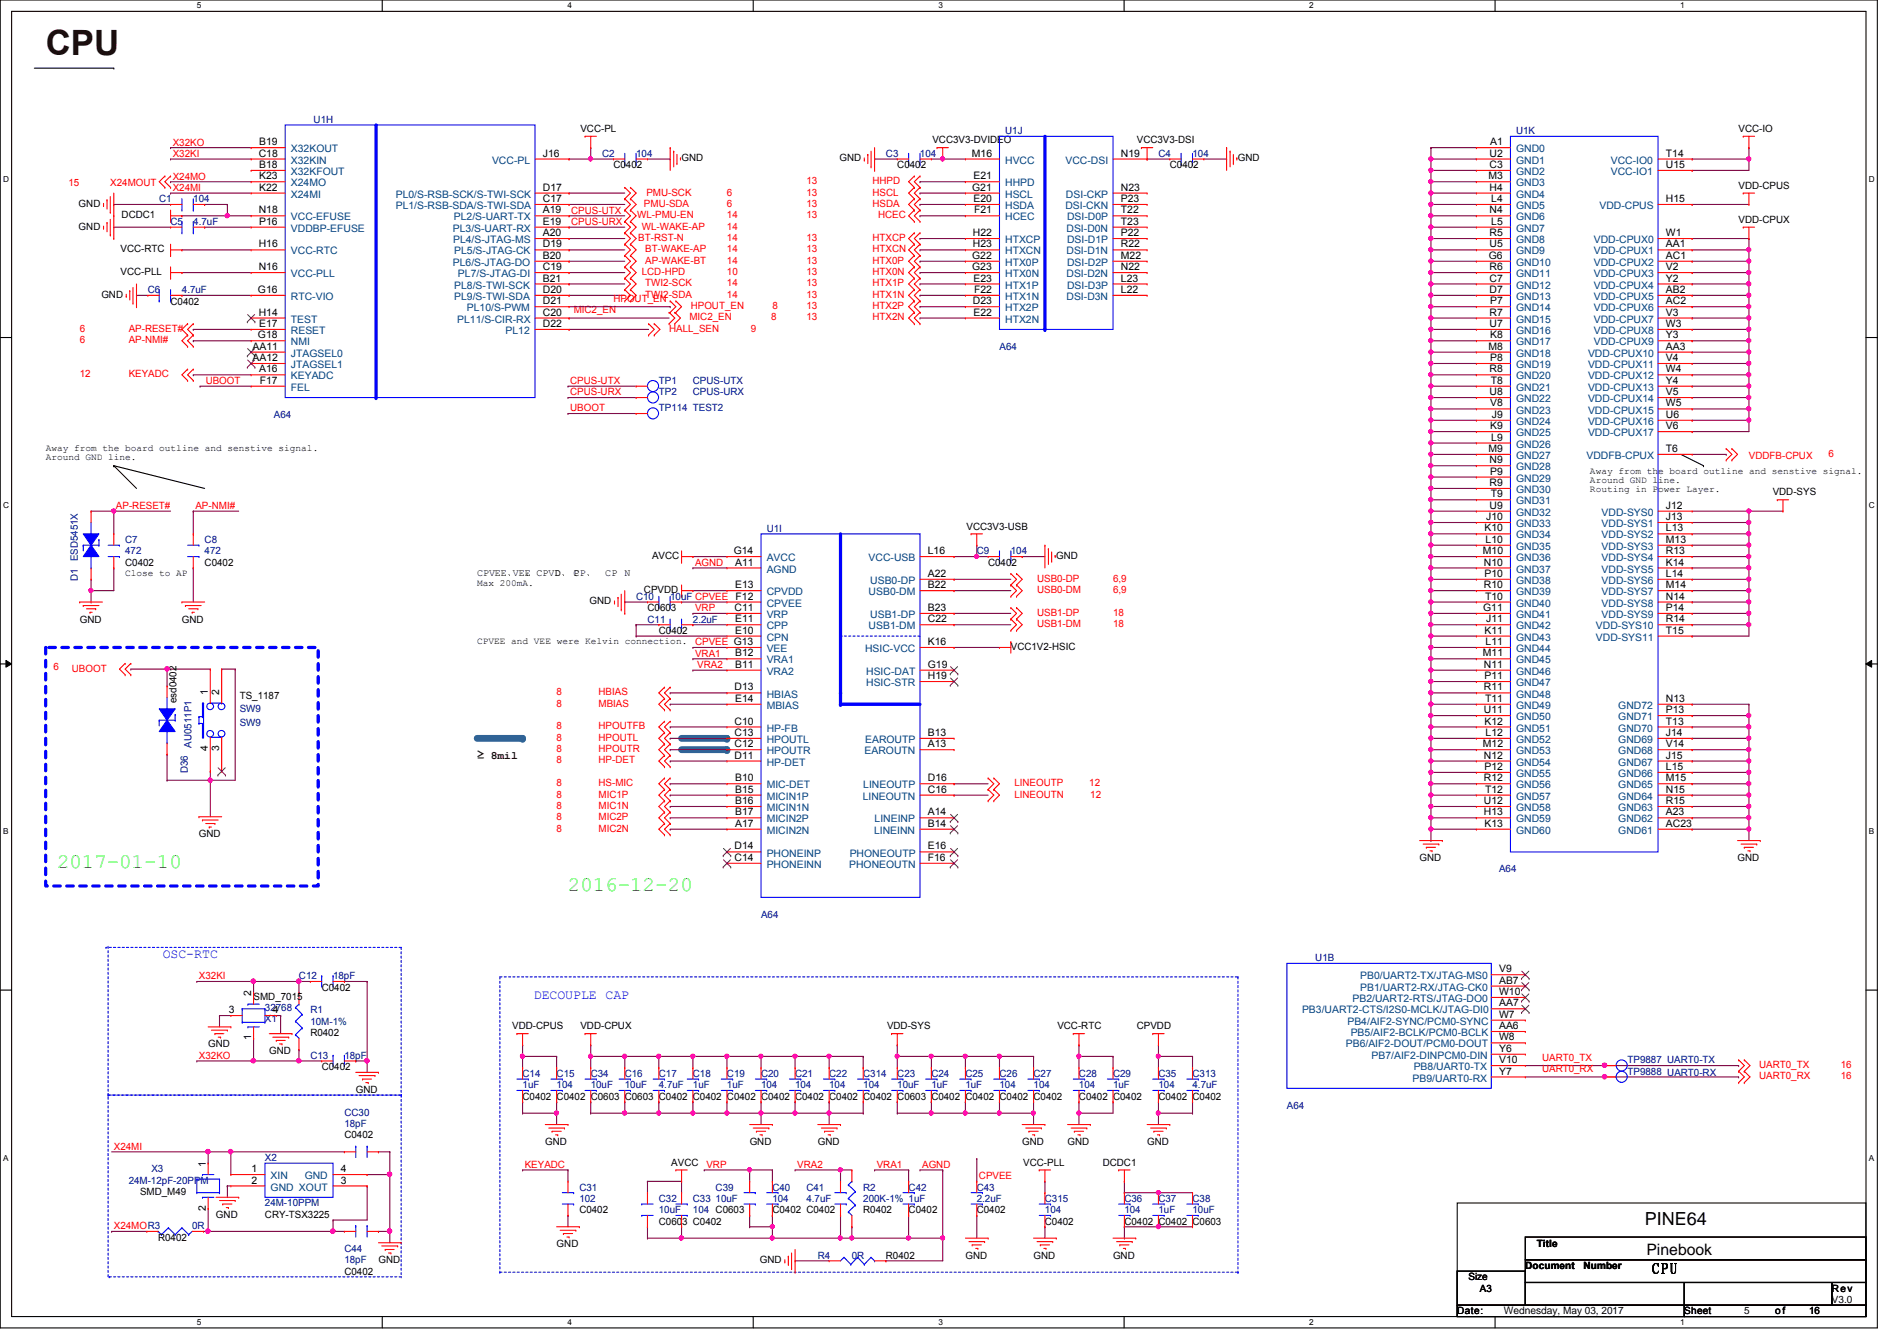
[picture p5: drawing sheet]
<svg xmlns="http://www.w3.org/2000/svg" width="297mm" height="210mm" viewBox="0 0 297 210" stroke-linecap="round" stroke-linejoin="round" font-family="sans-serif">
<defs><g id="words">
<text font-size="5.5" fill="#3f0000" x="7.2" y="8.6">CPU</text>
<g font-size="3.3" fill="#01ff00">
<text x="8.9" y="135.9">2017-01-10</text>
<text x="88.9" y="139.4">2016-12-20</text>
</g>
<text font-size="2.8" x="257.5" y="191.7">PINE64</text>
<text font-size="2.5" x="257.8" y="196.4">Pinebook</text>
<text font-size="2.4" x="258.4" y="199.3">CPU</text>
<g font-size="2.1" fill="#00f">
<text x="25.5" y="149.9">OSC-RTC</text>
<text x="83.6" y="156.3">DECOUPLE CAP</text>
</g>
<text font-size="1.8" fill="#3f0000" x="74.7" y="118.9">≥ 8mil</text>
<g font-size="1.6" fill="#f00">
<text x="27" y="22.8">X32KO</text>
<text x="10.7" y="29.2">15</text>
<text x="17.3" y="29.2">X24MOUT</text>
<text x="27" y="29.9">X24MI</text>
<text x="27" y="28.1">X24MO</text>
<text x="27" y="24.6">X32KI</text>
<text x="126.3" y="28.8">13</text>
<text x="136.6" y="28.8">HHPD</text>
<text x="89.4" y="35.2">CPUS-URX</text>
<text x="89.4" y="33.4">CPUS-UTX</text>
<text x="99.8" y="34.2">WL-PMU-EN</text>
<text x="100.5" y="35.9">WL-WAKE-AP</text>
<text x="100.8" y="32.4">PMU-SDA</text>
<text x="101.2" y="30.6">PMU-SCK</text>
<text x="113.8" y="35.9">14</text>
<text x="113.8" y="30.6">6</text>
<text x="113.8" y="34.2">14</text>
<text x="113.8" y="32.4">6</text>
<text x="126.3" y="34.2">13</text>
<text x="126.3" y="30.6">13</text>
<text x="126.3" y="32.4">13</text>
<text x="136.6" y="30.6">HSCL</text>
<text x="136.6" y="32.4">HSDA</text>
<text x="137.5" y="34.2">HCEC</text>
<text x="99.9" y="37.7">BT-RST-N</text>
<text x="101" y="39.5">BT-WAKE-AP</text>
<text x="101" y="41.3">AP-WAKE-BT</text>
<text x="113.8" y="41.3">14</text>
<text x="113.8" y="39.5">14</text>
<text x="113.8" y="37.7">14</text>
<text x="126.3" y="41.3">13</text>
<text x="126.3" y="37.7">13</text>
<text x="126.3" y="39.5">13</text>
<text x="136.6" y="41.3">HTX0P</text>
<text x="136.6" y="37.7">HTXCP</text>
<text x="136.6" y="39.5">HTXCN</text>
<text x="96.1" y="47.2">HPOUT_EN</text>
<text x="100.5" y="43.1">LCD-HPD</text>
<text x="101" y="44.8">TWI2-SCK</text>
<text x="101" y="46.6">TWI2-SDA</text>
<text x="113.8" y="43.1">10</text>
<text x="113.8" y="44.8">14</text>
<text x="113.8" y="46.6">14</text>
<text x="126.3" y="44.8">13</text>
<text x="126.3" y="43.1">13</text>
<text x="126.3" y="46.6">13</text>
<text x="136.6" y="44.8">HTX1P</text>
<text x="136.6" y="43.1">HTX0N</text>
<text x="136.6" y="46.6">HTX1N</text>
<text x="12.5" y="51.9">6</text>
<text x="12.5" y="53.7">6</text>
<text x="20.1" y="51.9">AP-RESET#</text>
<text x="20.1" y="53.7">AP-NMI#</text>
<text x="89.8" y="49">MIC2_EN</text>
<text x="104.8" y="51.9">HALL_SEN</text>
<text x="107.9" y="50.2">MIC2_EN</text>
<text x="108.2" y="48.4">HPOUT_EN</text>
<text x="117.6" y="51.9">9</text>
<text x="120.8" y="50.2">8</text>
<text x="120.9" y="48.4">8</text>
<text x="126.3" y="48.4">13</text>
<text x="126.3" y="50.2">13</text>
<text x="136.6" y="48.4">HTX2P</text>
<text x="136.6" y="50.2">HTX2N</text>
<text x="12.5" y="59.1">12</text>
<text x="20.1" y="59.1">KEYADC</text>
<text x="32.2" y="60.1">UBOOT</text>
<text x="89.3" y="60.1">CPUS-UTX</text>
<text x="89.3" y="61.9">CPUS-URX</text>
<text x="89.3" y="64.4">UBOOT</text>
<text x="273.9" y="71.8">VDDFB-CPUX</text>
<text x="286.3" y="71.5">6</text>
<text x="18.2" y="79.7">AP-RESET#</text>
<text x="30.6" y="79.7">AP-NMI#</text>
<text x="108.8" y="88.6">AGND</text>
<text x="108.8" y="95.7">VRP</text>
<text x="162.4" y="91.1">USB0-DP</text>
<text x="162.4" y="92.8">USB0-DM</text>
<text x="174.3" y="91.1">6,9</text>
<text x="174.3" y="92.8">6,9</text>
<text x="108.8" y="101">CPVEE G13</text>
<text x="162.4" y="96.4">USB1-DP</text>
<text x="162.4" y="98.2">USB1-DM</text>
<text x="174.3" y="96.4">18</text>
<text x="174.3" y="98.2">18</text>
<text x="8.4" y="104.9">6</text>
<text x="11.3" y="105.1">UBOOT</text>
<text x="108.8" y="102.8">VRA1</text>
<text x="109.2" y="104.6">VRA2</text>
<text x="87.2" y="110.6">8</text>
<text x="87.2" y="108.8">8</text>
<text x="93.7" y="110.6">MBIAS</text>
<text x="93.7" y="108.8">HBIAS</text>
<text x="87.2" y="114.2">8</text>
<text x="87.2" y="119.5">8</text>
<text x="87.2" y="117.7">8</text>
<text x="87.2" y="116">8</text>
<text x="93.7" y="114.2">HPOUTFB</text>
<text x="93.7" y="119.5">HP-DET</text>
<text x="93.7" y="117.7">HPOUTR</text>
<text x="93.7" y="116">HPOUTL</text>
<text x="87.2" y="123.1">8</text>
<text x="87.2" y="124.8">8</text>
<text x="93.7" y="123.1">HS-MIC</text>
<text x="93.7" y="124.8">MIC1P</text>
<text x="158.8" y="123.1">LINEOUTP</text>
<text x="158.8" y="124.8">LINEOUTN</text>
<text x="170.6" y="123.1">12</text>
<text x="170.7" y="124.8">12</text>
<text x="87.2" y="126.6">8</text>
<text x="87.2" y="128.4">8</text>
<text x="87.2" y="130.2">8</text>
<text x="93.7" y="126.6">MIC1N</text>
<text x="93.7" y="128.4">MIC2P</text>
<text x="93.7" y="130.2">MIC2N</text>
<text x="31.2" y="153.3">X32KI</text>
<text x="31.2" y="165.7">X32KO</text>
<text x="241.5" y="166">UART0_TX</text>
<text x="241.5" y="167.8">UART0_RX</text>
<text x="275.5" y="167.1">UART0_TX</text>
<text x="288.2" y="167.1">16</text>
<text x="275.5" y="168.9">UART0_RX</text>
<text x="288.2" y="168.9">16</text>
<text x="17.8" y="180">X24MI</text>
<text x="82.2" y="182.8">KEYADC</text>
<text x="110.6" y="182.8">VRP</text>
<text x="124.8" y="182.8">VRA2</text>
<text x="137.3" y="182.8">VRA1</text>
<text x="144.4" y="182.8">AGND</text>
<text x="153.3" y="184.6">CPVEE</text>
<text x="17.8" y="192.4">X24MOR3</text>
</g>
<g font-size="1.6">
<text x="40.6" y="22.7">B19</text>
<text x="90.9" y="20.7">VCC-PL</text>
<text x="146" y="22.4">VCC3V3-DVIDEO</text>
<text x="178" y="22.4">VCC3V3-DSI</text>
<text x="233.3" y="22.7">A1</text>
<text x="272.2" y="20.7">VCC-IO</text>
<text x="40.5" y="24.5">C18</text>
<text x="40.6" y="26.3">B18</text>
<text x="40.6" y="29.8">K22</text>
<text x="40.6" y="28.1">K23</text>
<text x="85" y="24.5">J16</text>
<text x="85" y="29.8">D17</text>
<text x="96" y="26.3">C0402</text>
<text x="106.7" y="25.3">GND</text>
<text x="131.4" y="25.3">GND</text>
<text x="140.5" y="26.3">C0402</text>
<text x="152.2" y="24.5">M16</text>
<text x="152.2" y="29.8">G21</text>
<text x="152.4" y="28.1">E21</text>
<text x="175.5" y="29.8">N23</text>
<text x="175.5" y="24.5">N19</text>
<text x="183.2" y="26.3">C0402</text>
<text x="193.8" y="25.3">GND</text>
<text x="233.1" y="28.1">M3</text>
<text x="233.3" y="24.5">U2</text>
<text x="233.3" y="26.3">C3</text>
<text x="233.3" y="29.8">H4</text>
<text x="260.9" y="24.5">T14</text>
<text x="260.9" y="26.3">U15</text>
<text x="272.2" y="29.5">VDD-CPUS</text>
<text x="12.3" y="35.9">GND</text>
<text x="12.3" y="32.4">GND</text>
<text x="19" y="34.2">DCDC1</text>
<text x="40.5" y="33.4">N18</text>
<text x="40.6" y="35.2">P16</text>
<text x="85" y="33.4">A19</text>
<text x="85" y="35.2">E19</text>
<text x="85" y="31.6">C17</text>
<text x="152.4" y="31.6">E20</text>
<text x="152.5" y="33.4">F21</text>
<text x="175.5" y="33.4">T22</text>
<text x="175.5" y="35.2">T23</text>
<text x="175.5" y="31.6">P23</text>
<text x="233.3" y="33.4">N4</text>
<text x="233.5" y="31.6">L4</text>
<text x="233.5" y="35.2">L5</text>
<text x="260.9" y="31.6">H15</text>
<text x="272.2" y="34.9">VDD-CPUX</text>
<text x="18.9" y="39.5">VCC-RTC</text>
<text x="40.5" y="38.7">H16</text>
<text x="85" y="38.7">D19</text>
<text x="85" y="40.5">B20</text>
<text x="85" y="37">A20</text>
<text x="152.2" y="40.5">G22</text>
<text x="152.4" y="38.7">H23</text>
<text x="152.4" y="37">H22</text>
<text x="175.5" y="38.7">R22</text>
<text x="175.5" y="37">P22</text>
<text x="175.5" y="40.5">M22</text>
<text x="233.1" y="40.5">G6</text>
<text x="233.3" y="37">R5</text>
<text x="233.3" y="38.7">U5</text>
<text x="260.9" y="37">W1</text>
<text x="260.9" y="38.7">AA1</text>
<text x="260.9" y="40.5">AC1</text>
<text x="15.9" y="46.6">GND</text>
<text x="18.9" y="43.1">VCC-PLL</text>
<text x="26.7" y="47.7">C0402</text>
<text x="40.4" y="45.8">G16</text>
<text x="40.5" y="42.3">N16</text>
<text x="85" y="47.6">D21</text>
<text x="85" y="45.8">D20</text>
<text x="85" y="44.1">B21</text>
<text x="85" y="42.3">C19</text>
<text x="152.2" y="42.3">G23</text>
<text x="152.4" y="47.6">D23</text>
<text x="152.4" y="44.1">E23</text>
<text x="152.5" y="45.8">F22</text>
<text x="175.5" y="42.3">N22</text>
<text x="175.5" y="45.8">L22</text>
<text x="175.5" y="44.1">L23</text>
<text x="233.3" y="42.3">R6</text>
<text x="233.3" y="44.1">C7</text>
<text x="233.3" y="45.8">D7</text>
<text x="233.3" y="47.6">P7</text>
<text x="260.9" y="42.3">V2</text>
<text x="260.9" y="44.1">Y2</text>
<text x="260.9" y="45.8">AB2</text>
<text x="260.9" y="47.6">AC2</text>
<text x="40.4" y="53">G18</text>
<text x="40.5" y="49.4">H14</text>
<text x="40.6" y="51.2">E17</text>
<text x="85" y="51.2">D22</text>
<text x="85" y="49.4">C20</text>
<text x="152.4" y="49.4">E22</text>
<text x="233.3" y="49.4">R7</text>
<text x="233.3" y="51.2">U7</text>
<text x="233.3" y="53">K8</text>
<text x="260.9" y="49.4">V3</text>
<text x="260.9" y="51.2">W3</text>
<text x="260.9" y="53">Y3</text>
<text x="39.5" y="54.7">AA11</text>
<text x="39.5" y="56.5">AA12</text>
<text x="40.6" y="58.3">A16</text>
<text x="233.1" y="54.7">M8</text>
<text x="233.3" y="58.3">R8</text>
<text x="233.3" y="56.5">P8</text>
<text x="260.9" y="54.7">AA3</text>
<text x="260.9" y="56.5">V4</text>
<text x="260.9" y="58.3">W4</text>
<text x="40.7" y="60.1">F17</text>
<text x="233.3" y="61.8">U8</text>
<text x="233.3" y="63.6">V8</text>
<text x="233.4" y="60.1">T8</text>
<text x="233.6" y="65.4">J9</text>
<text x="260.9" y="60.1">Y4</text>
<text x="260.9" y="61.8">V5</text>
<text x="260.9" y="63.6">W5</text>
<text x="260.9" y="65.4">U6</text>
<text x="233.1" y="70.7">M9</text>
<text x="233.3" y="67.2">K9</text>
<text x="233.5" y="69">L9</text>
<text x="260.9" y="70.7">T6</text>
<text x="260.9" y="67.2">V6</text>
<text x="233.3" y="72.5">N9</text>
<text x="233.3" y="76.1">R9</text>
<text x="233.3" y="74.3">P9</text>
<text x="233.4" y="77.9">T9</text>
<text x="277.6" y="77.6">VDD-SYS</text>
<text x="151.3" y="82.9">VCC3V3-USB</text>
<text x="232.4" y="83.2">K10</text>
<text x="232.7" y="81.4">J10</text>
<text x="233.3" y="79.6">U9</text>
<text x="260.9" y="79.6">J12</text>
<text x="260.9" y="81.4">J13</text>
<text x="260.9" y="83.2">L13</text>
<text x="19.6" y="88.6">C0402</text>
<text x="32" y="88.6">C0402</text>
<text x="102.1" y="87.5">AVCC</text>
<text x="114.9" y="86.7">G14</text>
<text x="115.1" y="88.5">A11</text>
<text x="145.3" y="86.7">L16</text>
<text x="154.7" y="88.6">C0402</text>
<text x="165.4" y="87.5">GND</text>
<text x="232.2" y="86.7">M10</text>
<text x="232.4" y="88.5">N10</text>
<text x="232.6" y="85">L10</text>
<text x="260.9" y="85">M13</text>
<text x="260.9" y="86.7">R13</text>
<text x="260.9" y="88.5">K14</text>
<text x="74.7" y="90.1">CPVEE、EE</text>
<text x="80.3" y="90.1">V 、CPVD、C</text>
<text x="89.8" y="90.1">PP、</text>
<text x="92.3" y="94.6">GND</text>
<text x="94.8" y="90.1">CP N</text>
<text x="100.8" y="92.8">CPVDD</text>
<text x="101.4" y="95.7">C0603</text>
<text x="115" y="95.6">C11</text>
<text x="115.1" y="92.1">E13</text>
<text x="115.2" y="93.9">F12</text>
<text x="145.3" y="95.6">B23</text>
<text x="145.3" y="90.3">A22</text>
<text x="145.3" y="92.1">B22</text>
<text x="232.2" y="95.6">G11</text>
<text x="232.4" y="92.1">R10</text>
<text x="232.4" y="90.3">P10</text>
<text x="232.5" y="93.9">T10</text>
<text x="260.9" y="90.3">L14</text>
<text x="260.9" y="92.1">M14</text>
<text x="260.9" y="93.9">N14</text>
<text x="260.9" y="95.6">P14</text>
<text x="12.5" y="97.5">GND</text>
<text x="28.5" y="97.5">GND</text>
<text x="103.2" y="99.2">C0402</text>
<text x="115.1" y="97.4">E11</text>
<text x="115.1" y="99.2">E10</text>
<text x="145.3" y="101">K16</text>
<text x="145.3" y="97.4">C22</text>
<text x="158.3" y="101.7">VCC1V2-HSIC</text>
<text x="232.4" y="99.2">K11</text>
<text x="232.6" y="101">L11</text>
<text x="232.7" y="97.4">J11</text>
<text x="260.9" y="97.4">R14</text>
<text x="260.9" y="99.2">T15</text>
<text x="115.1" y="104.5">B11</text>
<text x="115.1" y="102.7">B12</text>
<text x="145.3" y="104.5">G19</text>
<text x="145.3" y="106.3">H19</text>
<text x="232.2" y="102.7">M11</text>
<text x="232.4" y="104.5">N11</text>
<text x="232.4" y="106.3">P11</text>
<text x="27.6" y="110.1" transform="rotate(-90 27.6 110.1)">esd0402</text>
<text x="32.6" y="108.8" transform="rotate(-90 32.6 108.8)">1</text>
<text x="34.3" y="108.8" transform="rotate(-90 34.3 108.8)">2</text>
<text x="37.5" y="109.3">TS_1187</text>
<text x="115" y="113.4">C10</text>
<text x="115" y="108.1">D13</text>
<text x="115.1" y="109.9">E14</text>
<text x="232.4" y="108.1">R11</text>
<text x="232.4" y="111.6">U11</text>
<text x="232.4" y="113.4">K12</text>
<text x="232.5" y="109.9">T11</text>
<text x="260.9" y="113.4">T13</text>
<text x="260.9" y="111.6">P13</text>
<text x="260.9" y="109.9">N13</text>
<text x="32.6" y="117.5" transform="rotate(-90 32.6 117.5)">4</text>
<text x="34.3" y="117.5" transform="rotate(-90 34.3 117.5)">3</text>
<text x="115" y="118.7">D11</text>
<text x="115" y="115.2">C13</text>
<text x="115" y="117">C12</text>
<text x="145.3" y="117">A13</text>
<text x="145.3" y="115.2">B13</text>
<text x="232.2" y="117">M12</text>
<text x="232.4" y="118.7">N12</text>
<text x="232.6" y="115.2">L12</text>
<text x="260.9" y="118.7">J15</text>
<text x="260.9" y="117">V14</text>
<text x="260.9" y="115.2">J14</text>
<text x="115.1" y="125.9">B16</text>
<text x="115.1" y="122.3">B10</text>
<text x="115.1" y="124.1">B15</text>
<text x="145.3" y="124.1">C16</text>
<text x="145.3" y="122.3">D16</text>
<text x="232.4" y="122.3">R12</text>
<text x="232.4" y="125.9">U12</text>
<text x="232.4" y="120.5">P12</text>
<text x="232.5" y="124.1">T12</text>
<text x="260.9" y="125.9">R15</text>
<text x="260.9" y="124.1">N15</text>
<text x="260.9" y="122.3">M15</text>
<text x="260.9" y="120.5">L15</text>
<text x="31.2" y="131.1">GND</text>
<text x="115.1" y="129.4">A17</text>
<text x="115.1" y="127.6">B17</text>
<text x="145.3" y="127.6">A14</text>
<text x="145.3" y="129.4">B14</text>
<text x="232.4" y="127.6">H13</text>
<text x="232.4" y="129.4">K13</text>
<text x="260.9" y="129.4">AC23</text>
<text x="260.9" y="127.6">A23</text>
<text x="115" y="133">D14</text>
<text x="115" y="134.7">C14</text>
<text x="145.3" y="134.7">F16</text>
<text x="145.3" y="133">E16</text>
<text x="222.3" y="134.8">GND</text>
<text x="272.1" y="134.8">GND</text>
<text x="39.3" y="156" transform="rotate(-90 39.3 156)">2</text>
<text x="50.4" y="155.1">C0402</text>
<text x="234.7" y="152.2">V9</text>
<text x="234.7" y="154">AB7</text>
<text x="234.7" y="155.7">W10</text>
<text x="35.8" y="158.6">3</text>
<text x="39.7" y="156.5">SMD_7015</text>
<text x="42.7" y="158.6">4</text>
<text x="80.2" y="161.1">VDD-CPUS</text>
<text x="90.9" y="161.1">VDD-CPUX</text>
<text x="138.9" y="161.1">VDD-SYS</text>
<text x="165.6" y="161.1">VCC-RTC</text>
<text x="178" y="161.1">CPVDD</text>
<text x="234.7" y="159.3">W7</text>
<text x="234.7" y="161.1">AA6</text>
<text x="234.7" y="157.5">AA7</text>
<text x="32.6" y="164">GND</text>
<text x="39.3" y="162.9" transform="rotate(-90 39.3 162.9)">1</text>
<text x="42.2" y="165">GND</text>
<text x="48.6" y="162.2">R0402</text>
<text x="50.4" y="167.5">C0402</text>
<text x="234.7" y="166.4">V10</text>
<text x="234.7" y="164.6">Y6</text>
<text x="234.7" y="162.9">W8</text>
<text x="55.7" y="171.1">GND</text>
<text x="81.8" y="172.1">C0402 C0402 C0603 C0603 C0402 C0402 C0402 C0402 C0402 C0402 C0402 C0603 C0402 C0402 C0402</text>
<text x="161.8" y="172.1">C0402</text>
<text x="168.9" y="172.1">C0402 C0402</text>
<text x="181.4" y="172.1">C0402 C0402</text>
<text x="234.7" y="168.2">Y7</text>
<text x="53.9" y="178.2">C0402</text>
<text x="85.4" y="179.2">GND</text>
<text x="117.4" y="179.2">GND</text>
<text x="128.1" y="179.2">GND</text>
<text x="160.1" y="179.2">GND</text>
<text x="167.2" y="179.2">GND</text>
<text x="179.6" y="179.2">GND</text>
<text x="32.2" y="182.6" transform="rotate(-90 32.2 182.6)">1</text>
<text x="39.4" y="183.5">1</text>
<text x="39.4" y="185.3">2</text>
<text x="53.4" y="183.5">4</text>
<text x="53.4" y="185.3">3</text>
<text x="105.1" y="182.5">AVCC</text>
<text x="160.2" y="182.5">VCC-PLL</text>
<text x="172.7" y="182.5">DCDC1</text>
<text x="21.9" y="187.1">SMD_M49</text>
<text x="32.2" y="189.5" transform="rotate(-90 32.2 189.5)">2</text>
<text x="33.8" y="190.6">GND</text>
<text x="41.5" y="190.6">CRY-TSX3225</text>
<text x="90.7" y="189.9">C0402</text>
<text x="103.2" y="191.7">C0603 C0402</text>
<text x="120.9" y="189.9">C0402 C0402</text>
<text x="135.2" y="189.9">R0402</text>
<text x="142.3" y="189.9">C0402</text>
<text x="152.9" y="189.9">C0402</text>
<text x="163.6" y="191.7">C0402</text>
<text x="176.1" y="191.7">C0402 C0402 C0603</text>
<text x="24.8" y="194.2">R0402</text>
<text x="59.3" y="197.7">GND</text>
<text x="87.2" y="195.2">GND</text>
<text x="119" y="197.7">GND</text>
<text x="138.7" y="197">R0402</text>
<text x="151.2" y="197">GND</text>
<text x="161.8" y="197">GND</text>
<text x="174.3" y="197">GND</text>
<text x="240.6" y="195.1">Title</text>
<text x="53.9" y="199.5">C0402</text>
<text x="229.9" y="200.4">Size</text>
<text x="231.7" y="202.2">A3</text>
<text x="238.8" y="198.7">Document</text>
<text x="248" y="198.7">Number</text>
<text x="286.8" y="202.2">Rev</text>
<text x="286.8" y="204">V3.0</text>
<text x="228.2" y="205.7">Date:</text>
<text x="235.5" y="205.7">Wednesday, May 03, 2017</text>
<text x="263.7" y="205.7">Sheet</text>
<text x="273.1" y="205.7">5</text>
<text x="278" y="205.7">of</text>
<text x="283.3" y="205.7">16</text>
</g>
<g font-size="1.6" fill="#003f7f">
<text x="45.5" y="23.8">X32KOUT</text>
<text x="237.4" y="23.8">GND0</text>
<text x="45.5" y="27.4">X32KFOUT</text>
<text x="45.5" y="25.6">X32KIN</text>
<text x="45.5" y="29.2">X24MO</text>
<text x="77" y="25.6">VCC-PL</text>
<text x="157.4" y="29.2">HHPD</text>
<text x="157.4" y="25.6">HVCC</text>
<text x="166.8" y="25.6">VCC-DSI</text>
<text x="237.4" y="25.6">GND1</text>
<text x="237.4" y="27.4">GND2</text>
<text x="237.4" y="29.2">GND3</text>
<text x="252.2" y="25.6">VCC-IO0</text>
<text x="252.2" y="27.4">VCC-IO1</text>
<text x="45.5" y="30.9">X24MI</text>
<text x="45.5" y="34.5">VCC-EFUSE</text>
<text x="62" y="30.9">PL0/S-RSB-SCK/S-TWI-SCK</text>
<text x="62" y="32.7">PL1/S-RSB-SDA/S-TWI-SDA</text>
<text x="71.1" y="34.5">PL2/S-UART-TX</text>
<text x="157.4" y="32.7">HSDA</text>
<text x="157.4" y="30.9">HSCL</text>
<text x="157.4" y="34.5">HCEC</text>
<text x="166.8" y="32.7">DSI-CKN</text>
<text x="166.9" y="30.9">DSI-CKP</text>
<text x="167.1" y="34.5">DSI-D0P</text>
<text x="237.4" y="30.9">GND4</text>
<text x="237.4" y="32.7">GND5</text>
<text x="237.4" y="34.5">GND6</text>
<text x="250.4" y="32.7">VDD-CPUS</text>
<text x="45.5" y="39.8">VCC-RTC</text>
<text x="45.5" y="36.3">VDDBP-EFUSE</text>
<text x="70.9" y="36.3">PL3/S-UART-RX</text>
<text x="70.9" y="41.6">PL6/S-JTAG-DO</text>
<text x="70.9" y="38.1">PL4/S-JTAG-MS</text>
<text x="71.1" y="39.8">PL5/S-JTAG-CK</text>
<text x="157.4" y="41.6">HTX0P</text>
<text x="157.4" y="39.8">HTXCN</text>
<text x="157.4" y="38.1">HTXCP</text>
<text x="167" y="39.8">DSI-D1N</text>
<text x="167" y="36.3">DSI-D0N</text>
<text x="167.1" y="38.1">DSI-D1P</text>
<text x="167.1" y="41.6">DSI-D2P</text>
<text x="237.4" y="41.6">GND10</text>
<text x="237.4" y="36.3">GND7</text>
<text x="237.4" y="38.1">GND8</text>
<text x="237.4" y="39.8">GND9</text>
<text x="249.6" y="38.1">VDD-CPUX0</text>
<text x="249.6" y="39.8">VDD-CPUX1</text>
<text x="249.6" y="41.6">VDD-CPUX2</text>
<text x="45.5" y="46.9">RTC-VIO</text>
<text x="45.5" y="43.4">VCC-PLL</text>
<text x="71.1" y="46.9">PL9/S-TWI-SDA</text>
<text x="71.1" y="45.2">PL8/S-TWI-SCK</text>
<text x="71.7" y="43.4">PL7/S-JTAG-DI</text>
<text x="157.4" y="43.4">HTX0N</text>
<text x="157.4" y="46.9">HTX1N</text>
<text x="157.4" y="45.2">HTX1P</text>
<text x="167" y="43.4">DSI-D2N</text>
<text x="167" y="46.9">DSI-D3N</text>
<text x="167.1" y="45.2">DSI-D3P</text>
<text x="237.4" y="43.4">GND11</text>
<text x="237.4" y="45.2">GND12</text>
<text x="237.4" y="46.9">GND13</text>
<text x="249.6" y="43.4">VDD-CPUX3</text>
<text x="249.6" y="45.2">VDD-CPUX4</text>
<text x="249.6" y="46.9">VDD-CPUX5</text>
<text x="45.5" y="52.3">RESET</text>
<text x="45.5" y="50.5">TEST</text>
<text x="71.6" y="50.5">PL11/S-CIR-RX</text>
<text x="73.1" y="48.7">PL10/S-PWM</text>
<text x="79.2" y="52.3">PL12</text>
<text x="157.4" y="50.5">HTX2N</text>
<text x="157.4" y="48.7">HTX2P</text>
<text x="237.4" y="48.7">GND14</text>
<text x="237.4" y="50.5">GND15</text>
<text x="237.4" y="52.3">GND16</text>
<text x="249.6" y="48.7">VDD-CPUX6</text>
<text x="249.6" y="50.5">VDD-CPUX7</text>
<text x="249.6" y="52.3">VDD-CPUX8</text>
<text x="45.5" y="55.8">JTAGSEL0</text>
<text x="45.5" y="59.4">KEYADC</text>
<text x="45.5" y="54.1">NMI</text>
<text x="45.5" y="57.6">JTAGSEL1</text>
<text x="237.4" y="54.1">GND17</text>
<text x="237.4" y="55.8">GND18</text>
<text x="237.4" y="57.6">GND19</text>
<text x="237.4" y="59.4">GND20</text>
<text x="248.7" y="55.8">VDD-CPUX10</text>
<text x="248.7" y="57.6">VDD-CPUX11</text>
<text x="248.7" y="59.4">VDD-CPUX12</text>
<text x="249.6" y="54.1">VDD-CPUX9</text>
<text x="45.5" y="61.2">FEL</text>
<text x="237.4" y="61.2">GND21</text>
<text x="237.4" y="62.9">GND22</text>
<text x="237.4" y="64.7">GND23</text>
<text x="248.7" y="61.2">VDD-CPUX13</text>
<text x="248.7" y="62.9">VDD-CPUX14</text>
<text x="248.7" y="64.7">VDD-CPUX15</text>
<text x="237.4" y="66.5">GND24</text>
<text x="237.4" y="68.3">GND25</text>
<text x="237.4" y="70.1">GND26</text>
<text x="237.4" y="71.8">GND27</text>
<text x="248.4" y="71.8">VDDFB-CPUX</text>
<text x="248.7" y="66.5">VDD-CPUX16</text>
<text x="248.7" y="68.3">VDD-CPUX17</text>
<text x="237.4" y="73.6">GND28</text>
<text x="237.4" y="75.4">GND29</text>
<text x="237.4" y="77.2">GND30</text>
<text x="237.4" y="79">GND31</text>
<text x="237.4" y="80.7">GND32</text>
<text x="237.4" y="82.5">GND33</text>
<text x="250.8" y="80.7">VDD-SYS0</text>
<text x="250.8" y="82.5">VDD-SYS1</text>
<text x="120.1" y="87.8">AVCC</text>
<text x="120.1" y="89.6">AGND</text>
<text x="136" y="87.8">VCC-USB</text>
<text x="237.4" y="84.3">GND34</text>
<text x="237.4" y="86.1">GND35</text>
<text x="237.4" y="87.8">GND36</text>
<text x="237.4" y="89.6">GND37</text>
<text x="250.8" y="84.3">VDD-SYS2</text>
<text x="250.8" y="86.1">VDD-SYS3</text>
<text x="250.8" y="87.8">VDD-SYS4</text>
<text x="250.8" y="89.6">VDD-SYS5</text>
<text x="120.1" y="93.2">CPVDD</text>
<text x="120.1" y="95">CPVEE</text>
<text x="136" y="93.2">USB0-DM</text>
<text x="136.3" y="91.4">USB0-DP</text>
<text x="237.4" y="91.4">GND38</text>
<text x="237.4" y="93.2">GND39</text>
<text x="237.4" y="95">GND40</text>
<text x="250.8" y="91.4">VDD-SYS6</text>
<text x="250.8" y="93.2">VDD-SYS7</text>
<text x="250.8" y="95">VDD-SYS8</text>
<text x="120.1" y="96.7">VRP</text>
<text x="120.1" y="98.5">CPP</text>
<text x="120.1" y="100.3">CPN</text>
<text x="136" y="98.5">USB1-DM</text>
<text x="136.3" y="96.7">USB1-DP</text>
<text x="237.4" y="96.7">GND41</text>
<text x="237.4" y="98.5">GND42</text>
<text x="237.4" y="100.3">GND43</text>
<text x="249.9" y="98.5">VDD-SYS10</text>
<text x="249.9" y="100.3">VDD-SYS11</text>
<text x="250.8" y="96.7">VDD-SYS9</text>
<text x="120.1" y="105.6">VRA2</text>
<text x="120.1" y="103.8">VRA1</text>
<text x="120.1" y="102.1">VEE</text>
<text x="135.5" y="102.1">HSIC-VCC</text>
<text x="135.6" y="105.6">HSIC-DAT</text>
<text x="135.6" y="107.4">HSIC-STR</text>
<text x="237.4" y="102.1">GND44</text>
<text x="237.4" y="103.8">GND45</text>
<text x="237.4" y="105.6">GND46</text>
<text x="237.4" y="107.4">GND47</text>
<text x="120.1" y="109.2">HBIAS</text>
<text x="120.1" y="111">MBIAS</text>
<text x="237.4" y="109.2">GND48</text>
<text x="237.4" y="111">GND49</text>
<text x="237.4" y="112.7">GND50</text>
<text x="253.4" y="112.7">GND71</text>
<text x="253.4" y="111">GND72</text>
<text x="120.1" y="119.8">HP-DET</text>
<text x="120.1" y="114.5">HP-FB</text>
<text x="120.1" y="116.3">HPOUTL</text>
<text x="120.1" y="118.1">HPOUTR</text>
<text x="135.4" y="118.1">EAROUTN</text>
<text x="135.5" y="116.3">EAROUTP</text>
<text x="237.4" y="114.5">GND51</text>
<text x="237.4" y="116.3">GND52</text>
<text x="237.4" y="118.1">GND53</text>
<text x="237.4" y="119.8">GND54</text>
<text x="253.4" y="119.8">GND67</text>
<text x="253.4" y="118.1">GND68</text>
<text x="253.4" y="116.3">GND69</text>
<text x="253.4" y="114.5">GND70</text>
<text x="120.1" y="123.4">MIC-DET</text>
<text x="120.1" y="125.2">MICIN1P</text>
<text x="135.1" y="125.2">LINEOUTN</text>
<text x="135.2" y="123.4">LINEOUTP</text>
<text x="237.4" y="121.6">GND55</text>
<text x="237.4" y="123.4">GND56</text>
<text x="237.4" y="125.2">GND57</text>
<text x="253.4" y="125.2">GND64</text>
<text x="253.4" y="123.4">GND65</text>
<text x="253.4" y="121.6">GND66</text>
<text x="120.1" y="127">MICIN1N</text>
<text x="120.1" y="130.5">MICIN2N</text>
<text x="120.1" y="128.7">MICIN2P</text>
<text x="136.9" y="130.5">LINEINN</text>
<text x="136.9" y="128.7">LINEINP</text>
<text x="237.4" y="127">GND58</text>
<text x="237.4" y="128.7">GND59</text>
<text x="237.4" y="130.5">GND60</text>
<text x="253.4" y="130.5">GND61</text>
<text x="253.4" y="128.7">GND62</text>
<text x="253.4" y="127">GND63</text>
<text x="120.1" y="134.1">PHONEINP</text>
<text x="120.1" y="135.8">PHONEINN</text>
<text x="133" y="135.8">PHONEOUTN</text>
<text x="133.1" y="134.1">PHONEOUTP</text>
<text x="213" y="153.3">PB0/UART2-TX/JTAG-MS0</text>
<text x="213" y="155.1">PB1/UART2-RX/JTAG-CK0</text>
<text x="203.9" y="158.6">PB3/UART2-CTS/I2S0-MCLK/JTAG-DI0</text>
<text x="211" y="160.4">PB4/AIF2-SYNC/PCM0-SYNC</text>
<text x="211.8" y="156.8">PB2/UART2-RTS/JTAG-DO0</text>
<text x="210.7" y="164">PB6/AIF2-DOUT/PCM0-DOUT</text>
<text x="211.5" y="162.2">PB5/AIF2-BCLK/PCM0-BCLK</text>
<text x="214.8" y="165.7">PB7/AIF2-DINPCM0-DIN</text>
<text x="221.4" y="167.5">PB8/UART0-TX</text>
<text x="221.2" y="169.3">PB9/UART0-RX</text>
<text x="42.4" y="184.6">XIN</text>
<text x="47.7" y="184.6">GND</text>
<text x="42.4" y="186.4">GND XOUT</text>
</g>
<g font-size="1.6" fill="#00007f">
<text x="49.1" y="19.2">U1H</text>
<text x="157.4" y="21">U1J</text>
<text x="237.4" y="21">U1K</text>
<text x="94.3" y="24.6">C2</text>
<text x="99.6" y="24.6">104</text>
<text x="138.7" y="24.6">C3</text>
<text x="144.1" y="24.6">104</text>
<text x="181.4" y="24.6">C4</text>
<text x="186.7" y="24.6">104</text>
<text x="24.9" y="31.7">C1</text>
<text x="26.7" y="35.2">C5</text>
<text x="30.3" y="31.7">104</text>
<text x="30.3" y="35.2">4.7uF</text>
<text x="23.2" y="45.9">C6</text>
<text x="28.5" y="45.9">4.7uF</text>
<text x="156.5" y="54.8">A64</text>
<text x="42.9" y="65.4">A64</text>
<text x="103.2" y="61.9">TP2</text>
<text x="103.2" y="64.4">TP114 TEST2</text>
<text x="103.2" y="60.1">TP1</text>
<text x="108.5" y="61.9">CPUS-URX</text>
<text x="108.5" y="60.1">CPUS-UTX</text>
<text x="120.1" y="83.2">U1I</text>
<text x="12.2" y="87.8" transform="rotate(-90 12.2 87.8)">ESD5451X</text>
<text x="19.6" y="85">C7</text>
<text x="19.6" y="86.8">472</text>
<text x="32" y="85">C8</text>
<text x="32" y="86.8">472</text>
<text x="152.9" y="86.8">C9</text>
<text x="158.3" y="86.8">104</text>
<text x="12.2" y="91" transform="rotate(-90 12.2 91)">D1</text>
<text x="99.6" y="93.9">C10</text>
<text x="104.9" y="93.9">10uF CPVEE</text>
<text x="101.4" y="97.5">C11</text>
<text x="108.5" y="97.5">2.2uF</text>
<text x="37.5" y="113.6">SW9</text>
<text x="37.5" y="111.5">SW9</text>
<text x="30" y="117" transform="rotate(-90 30 117)">AU0511P1</text>
<text x="29.4" y="121.1" transform="rotate(-90 29.4 121.1)">D36</text>
<text x="234.7" y="136.6">A64</text>
<text x="119.2" y="143.7">A64</text>
<text x="46.8" y="153.3">C12</text>
<text x="52.1" y="153.3">18pF</text>
<text x="205.9" y="150.5">U1B</text>
<text x="41.5" y="160">X1</text>
<text x="41.5" y="158.2">32768</text>
<text x="48.6" y="158.6">R1</text>
<text x="48.6" y="160.4">10M-1%</text>
<text x="48.6" y="165.7">C13</text>
<text x="53.9" y="165.7">18pF</text>
<text x="254.8" y="166.5">TP9887 UART0-TX</text>
<text x="81.8" y="168.6">C14</text>
<text x="81.8" y="170.3">1uF</text>
<text x="87.2" y="168.6">C15</text>
<text x="87.2" y="170.3">104</text>
<text x="92.5" y="168.6">C34</text>
<text x="92.5" y="170.3">10uF</text>
<text x="97.8" y="168.6">C16</text>
<text x="97.8" y="170.3">10uF</text>
<text x="103.2" y="168.6">C17</text>
<text x="103.2" y="170.3">4.7uF</text>
<text x="108.5" y="168.6">C18</text>
<text x="108.5" y="170.3">1uF</text>
<text x="113.8" y="168.6">C19</text>
<text x="113.8" y="170.3">1uF</text>
<text x="119.2" y="168.6">C20</text>
<text x="119.2" y="170.3">104</text>
<text x="124.5" y="168.6">C21</text>
<text x="124.5" y="170.3">104</text>
<text x="129.8" y="168.6">C22</text>
<text x="129.8" y="170.3">104</text>
<text x="135.2" y="168.6">C314</text>
<text x="135.2" y="170.3">104</text>
<text x="140.5" y="168.6">C23</text>
<text x="140.5" y="170.3">10uF</text>
<text x="145.8" y="168.6">C24</text>
<text x="145.8" y="170.3">1uF</text>
<text x="151.2" y="168.6">C25</text>
<text x="151.2" y="170.3">1uF</text>
<text x="156.5" y="168.6">C26</text>
<text x="156.5" y="170.3">104</text>
<text x="161.8" y="168.6">C27</text>
<text x="161.8" y="170.3">104</text>
<text x="168.9" y="168.6">C28</text>
<text x="168.9" y="170.3">104</text>
<text x="174.3" y="168.6">C29</text>
<text x="174.3" y="170.3">1uF</text>
<text x="181.4" y="168.6">C35</text>
<text x="181.4" y="170.3">104</text>
<text x="186.7" y="168.6">C313</text>
<text x="186.7" y="170.3">4.7uF</text>
<text x="201.5" y="173.6">A64</text>
<text x="254.8" y="168.2">TP9888 UART0-RX</text>
<text x="53.9" y="174.6">CC30</text>
<text x="53.9" y="176.4">18pF</text>
<text x="20.1" y="185.3">24M-12pF-20PPM</text>
<text x="23.7" y="183.5">X3</text>
<text x="41.5" y="181.7">X2</text>
<text x="41.5" y="188.8">24M-10PPM</text>
<text x="90.7" y="186.4">C31</text>
<text x="90.7" y="188.1">102</text>
<text x="103.2" y="188.1">C32</text>
<text x="103.2" y="189.9">10uF</text>
<text x="108.5" y="188.1">C33</text>
<text x="108.5" y="189.9">104 C0603</text>
<text x="112.1" y="186.4">C39</text>
<text x="112.1" y="188.1">10uF</text>
<text x="120.9" y="186.4">C40</text>
<text x="120.9" y="188.1">104</text>
<text x="126.3" y="186.4">C41</text>
<text x="126.3" y="188.1">4.7uF</text>
<text x="135.2" y="186.4">R2</text>
<text x="135.2" y="188.1">200K-1% 1uF</text>
<text x="142.3" y="186.4">C42</text>
<text x="152.9" y="186.4">C43</text>
<text x="152.9" y="188.1">2.2uF</text>
<text x="163.6" y="188.1">C315</text>
<text x="163.6" y="189.9">104</text>
<text x="176.1" y="188.1">C36</text>
<text x="176.1" y="189.9">104</text>
<text x="181.4" y="188.1">C37</text>
<text x="181.4" y="189.9">1uF</text>
<text x="186.7" y="188.1">C38</text>
<text x="186.7" y="189.9">10uF</text>
<text x="30.1" y="192.4">0R</text>
<text x="53.9" y="196">C44</text>
<text x="53.9" y="197.7">18pF</text>
<text x="128.1" y="197">R4</text>
<text x="133.4" y="197">0R</text>
</g>
<g font-size="1.5">
<text x="7.2" y="70.6">Away from the board outline and senstive signal.</text>
<text x="7.2" y="72.1">Around GND line.</text>
<text x="249" y="74.1">Away from the board outline and senstive signal.</text>
<text x="249" y="75.6">Around GND line.</text>
<text x="249" y="77.1">Routing in Power Layer.</text>
<text x="19.6" y="90.1">Close to AP</text>
<text x="74.7" y="91.7">Max 200mA.</text>
<text x="74.7" y="100.8">CPVEE and VEE were Kelvin connection.</text>
</g>
<g font-size="1.3">
<text x="30.8" y="1.3">5</text>
<text x="88.9" y="1.3">4</text>
<text x="146.9" y="1.3">3</text>
<text x="205" y="1.3">2</text>
<text x="263.1" y="1.3">1</text>
<text x=".5" y="28.4">D</text>
<text x="292.6" y="28.4">D</text>
<text x=".5" y="79.5">C</text>
<text x="292.6" y="79.5">C</text>
<text x=".5" y="130.6">B</text>
<text x="292.6" y="130.6">B</text>
<text x=".5" y="181.7">A</text>
<text x="292.6" y="181.7">A</text>
<text x="30.8" y="207.4">5</text>
<text x="88.9" y="207.4">4</text>
<text x="146.9" y="207.4">3</text>
<text x="205" y="207.4">2</text>
<text x="263.1" y="207.4">1</text>
</g>
</g></defs>
<path d="M0 0h294v207.9h-294zM1.8 1.8h290.4v204.3h-290.4z" fill="none" stroke="#000" stroke-width=".17"/>
<g fill="#fff">
<path d="M30.8 .2h.7v1.4h-.7z"/>
<path d="M30.8 206.2h.7v1.4h-.7z"/>
</g>
<path d="M59.9 0v1.8M59.9 206.1v1.8" fill="none" stroke="#000" stroke-width=".17"/>
<g fill="#fff">
<path d="M88.9 .2h.6v1.4h-.6z"/>
<path d="M88.9 206.2h.6v1.4h-.6z"/>
</g>
<path d="M117.9 0v1.8M117.9 206.1v1.8" fill="none" stroke="#000" stroke-width=".17"/>
<g fill="#fff">
<path d="M146.9 .2h.7v1.4h-.7z"/>
<path d="M146.9 206.2h.7v1.4h-.7z"/>
</g>
<path d="M176 0v1.8M176 206.1v1.8" fill="none" stroke="#000" stroke-width=".17"/>
<g fill="#fff">
<path d="M205 .2h.7v1.4h-.7z"/>
<path d="M205 206.2h.7v1.4h-.7z"/>
</g>
<path d="M234.1 0v1.8M234.1 206.1v1.8" fill="none" stroke="#000" stroke-width=".17"/>
<g fill="#fff">
<path d="M263.1 .2h.7v1.4h-.7z"/>
<path d="M263.1 206.2h.7v1.4h-.7z"/>
<path d="M.5 27.3h.9v1.4h-.9z"/>
<path d="M292.6 27.3h.9v1.4h-.9z"/>
<path d="M.5 78.4h.9v1.4h-.9z"/>
<path d="M292.6 78.4h.9v1.4h-.9z"/>
</g>
<path d="M0 52.8h1.8M292.2 52.8h1.8" fill="none" stroke="#000" stroke-width=".17"/>
<g fill="#fff">
<path d="M.5 129.5h.8v1.4h-.8z"/>
<path d="M292.6 129.5h.9v1.4h-.9z"/>
</g>
<path d="M0 103.9h1.8M292.2 103.9h1.8" fill="none" stroke="#000" stroke-width=".17"/>
<path d="M.9 103.4l.9 .5-.9 .5zM292.2 103.9l.9-.5v1z" fill="#000"/>
<path d="M.9 103.4l.9 .5-.9 .5zM292.2 103.9l.9-.5v1z" fill="none" stroke="#000" stroke-width=".16"/>
<g fill="#fff">
<path d="M.5 180.5h.8v1.4h-.8z"/>
<path d="M292.6 180.5h.9v1.4h-.9z"/>
</g>
<path d="M5.4 10.7h12.4M17.8 10.7h.1M17.8 72.9l14.2 3.6M17.8 72.9l3.6 3.6M17.8 72.9h.1M263.2 71.1l3.5 1.8M266.7 72.9h.1M0 155h1.8M292.2 155h1.8" fill="none" stroke="#000" stroke-width=".17"/>
<path d="M78.3 152.9h115.5M78.3 152.9v46.2M193.8 152.9v46.2M193.8 152.9h.1M78.3 199.1h115.5M78.3 199.1h.1M193.8 199.1h.1" fill="none" stroke="#00f" stroke-width=".17" stroke-dasharray=".3 .3"/>
<path d="M106.7 115.6h7.1" fill="none" stroke="#007f7f" stroke-width="1.1"/>
<circle cx="113.8" cy="115.6" r=".53" fill="#007f7f"/>
<path d="M106.7 117.3h7.1" fill="none" stroke="#007f7f" stroke-width="1.1"/>
<circle cx="113.8" cy="117.3" r=".53" fill="#007f7f"/>
<path d="M74.7 115.6h7.1" fill="none" stroke="#007f7f" stroke-width="1.1"/>
<circle cx="81.8" cy="115.6" r=".53" fill="#007f7f"/>
<g fill="none" stroke="#00f" stroke-width=".17" stroke-dasharray=".3 .3">
<path d="M16.6 148.3h.1M16.9 148.1v23.1M62.8 148.3h-46.2M62.8 148.3v23.1M16.9 171.2h.1M16.9 171.4h.1M16.9 171.4h45.9M62.8 171.4h-45.9M62.8 171.4h.1M62.8 171.4v28.5M16.9 199.9v-28.5M17.1 199.9h.1"/>
<path d="M62.8 199.9h.1M62.8 199.9h-45.7"/>
</g>
<path d="M7.2 101.3h42.6v37.4h-42.6z" fill="none" stroke="#00f" stroke-width=".51" stroke-dasharray="1 1"/>
<path d="M224.1 23.1h7.1M224.1 24.9h7.1M224.1 23.1h.1M224.1 24.9h.1" fill="none" stroke="#7f003f" stroke-width=".17"/>
<circle cx="224" cy="24.9" r=".32" fill="#f0f"/>
<circle cx="224" cy="24.9" r=".32" fill="none" stroke="#f0f" stroke-width=".17"/>
<path d="M224.1 26.7h7.1M224.1 28.4h7.1M224.1 30.2h7.1M224.1 32h7.1M224.1 26.7h.1M224.1 28.4h.1M224.1 30.2h.1M224.1 32h.1" fill="none" stroke="#7f003f" stroke-width=".17"/>
<circle cx="224" cy="32" r=".32" fill="#f0f"/>
<circle cx="224" cy="32" r=".32" fill="none" stroke="#f0f" stroke-width=".17"/>
<path d="M224.1 33.8h7.1M224.1 33.8h.1" fill="none" stroke="#7f003f" stroke-width=".17"/>
<circle cx="224" cy="33.8" r=".32" fill="#f0f"/>
<circle cx="224" cy="33.8" r=".32" fill="none" stroke="#f0f" stroke-width=".17"/>
<path d="M224.1 35.6h7.1M224.1 37.3h7.1M224.1 39.1h7.1M224.1 35.6h.1M224.1 37.3h.1M224.1 39.1h.1M224.1 40.9h7.1M224.1 42.7h7.1M224.1 40.9h.1M224.1 42.7h.1" fill="none" stroke="#7f003f" stroke-width=".17"/>
<circle cx="224" cy="42.6" r=".32" fill="#f0f"/>
<circle cx="224" cy="42.6" r=".32" fill="none" stroke="#f0f" stroke-width=".17"/>
<path d="M224.1 44.4h7.1M224.1 46.2h7.1M224.1 48h7.1M224.1 44.4h.1M224.1 46.2h.1M224.1 48h.1" fill="none" stroke="#7f003f" stroke-width=".17"/>
<circle cx="224" cy="48" r=".32" fill="#f0f"/>
<circle cx="224" cy="48" r=".32" fill="none" stroke="#f0f" stroke-width=".17"/>
<path d="M224.1 49.8h7.1M224.1 49.8h.1" fill="none" stroke="#7f003f" stroke-width=".17"/>
<circle cx="224" cy="49.8" r=".32" fill="#f0f"/>
<circle cx="224" cy="49.8" r=".32" fill="none" stroke="#f0f" stroke-width=".17"/>
<path d="M224.1 51.6h7.1M224.1 51.6h.1" fill="none" stroke="#7f003f" stroke-width=".17"/>
<circle cx="224" cy="51.5" r=".32" fill="#f0f"/>
<circle cx="224" cy="51.5" r=".32" fill="none" stroke="#f0f" stroke-width=".17"/>
<path d="M224.1 53.3h7.1M224.1 55.1h7.1M224.1 56.9h7.1M224.1 53.3h.1M224.1 55.1h.1M224.1 56.9h.1" fill="none" stroke="#7f003f" stroke-width=".17"/>
<circle cx="224" cy="56.9" r=".32" fill="#f0f"/>
<circle cx="224" cy="56.9" r=".32" fill="none" stroke="#f0f" stroke-width=".17"/>
<path d="M224.1 58.7h7.1M224.1 58.7h.1" fill="none" stroke="#7f003f" stroke-width=".17"/>
<circle cx="224" cy="58.6" r=".32" fill="#f0f"/>
<circle cx="224" cy="58.6" r=".32" fill="none" stroke="#f0f" stroke-width=".17"/>
<path d="M224.1 60.5h7.1M224.1 60.5h.1" fill="none" stroke="#7f003f" stroke-width=".17"/>
<circle cx="224" cy="60.4" r=".32" fill="#f0f"/>
<circle cx="224" cy="60.4" r=".32" fill="none" stroke="#f0f" stroke-width=".17"/>
<path d="M224.1 62.2h7.1M224.1 62.2h.1" fill="none" stroke="#7f003f" stroke-width=".17"/>
<circle cx="224" cy="62.2" r=".32" fill="#f0f"/>
<circle cx="224" cy="62.2" r=".32" fill="none" stroke="#f0f" stroke-width=".17"/>
<path d="M224.1 64h7.1M224.1 65.8h7.1M224.1 67.6h7.1M224.1 69.3h7.1M224.1 64h.1M224.1 65.8h.1M224.1 67.6h.1M224.1 69.3h.1" fill="none" stroke="#7f003f" stroke-width=".17"/>
<circle cx="224" cy="69.3" r=".32" fill="#f0f"/>
<circle cx="224" cy="69.3" r=".32" fill="none" stroke="#f0f" stroke-width=".17"/>
<path d="M224.1 71.1h7.1M224.1 72.9h7.1M224.1 74.7h7.1M224.1 76.5h7.1M224.1 71.1h.1M224.1 72.9h.1M224.1 74.7h.1M224.1 76.5h.1" fill="none" stroke="#7f003f" stroke-width=".17"/>
<circle cx="224" cy="76.4" r=".32" fill="#f0f"/>
<circle cx="224" cy="76.4" r=".32" fill="none" stroke="#f0f" stroke-width=".17"/>
<g fill="none" stroke="#7f003f" stroke-width=".17">
<path d="M224.1 78.2h7.1M224.1 78.2h.1M224.1 80h7.1M224.1 81.8h7.1M224.1 83.6h7.1M224.1 85.3h7.1M224.1 87.1h7.1M224.1 88.9h7.1M224.1 90.7h7.1M224.1 92.5h7.1M224.1 94.2h7.1M224.1 96h7.1"/>
<path d="M224.1 97.8h7.1M224.1 99.6h7.1M224.1 80h.1M224.1 81.8h.1M224.1 83.6h.1M224.1 85.3h.1M224.1 87.1h.1M224.1 88.9h.1M224.1 90.7h.1M224.1 92.5h.1M224.1 94.2h.1M224.1 96h.1"/>
<path d="M224.1 97.8h.1M224.1 99.6h.1"/>
</g>
<circle cx="224" cy="99.5" r=".32" fill="#f0f"/>
<circle cx="224" cy="99.5" r=".32" fill="none" stroke="#f0f" stroke-width=".17"/>
<path d="M224.1 23.1h.1M224.1 24.9h.1M224.1 26.7h.1M224.1 23.1v5.3M224.1 101.3h7.1M224.1 103.1h7.1M224.1 104.9h7.1M224.1 106.7h7.1M224.1 101.3h.1M224.1 103.1h.1M224.1 104.9h.1M224.1 106.7h.1" fill="none" stroke="#7f003f" stroke-width=".17"/>
<circle cx="224" cy="28.4" r=".32" fill="#f0f"/>
<circle cx="224" cy="28.4" r=".32" fill="none" stroke="#f0f" stroke-width=".17"/>
<circle cx="224" cy="26.6" r=".32" fill="#f0f"/>
<circle cx="224" cy="26.6" r=".32" fill="none" stroke="#f0f" stroke-width=".17"/>
<path d="M224.1 28.4h.1M224.1 30.2h.1M224.1 28.4v3.6" fill="none" stroke="#7f003f" stroke-width=".17"/>
<circle cx="224" cy="30.2" r=".32" fill="#f0f"/>
<circle cx="224" cy="30.2" r=".32" fill="none" stroke="#f0f" stroke-width=".17"/>
<path d="M224.1 32h.1M224.1 33.8h.1M224.1 35.6h.1M224.1 32v5.3" fill="none" stroke="#7f003f" stroke-width=".17"/>
<circle cx="224" cy="35.5" r=".32" fill="#f0f"/>
<circle cx="224" cy="35.5" r=".32" fill="none" stroke="#f0f" stroke-width=".17"/>
<path d="M224.1 37.3h.1M224.1 37.3v1.8" fill="none" stroke="#7f003f" stroke-width=".17"/>
<circle cx="224" cy="37.3" r=".32" fill="#f0f"/>
<circle cx="224" cy="37.3" r=".32" fill="none" stroke="#f0f" stroke-width=".17"/>
<path d="M224.1 39.1h.1M224.1 39.1v1.8" fill="none" stroke="#7f003f" stroke-width=".17"/>
<circle cx="224" cy="40.9" r=".32" fill="#f0f"/>
<circle cx="224" cy="40.9" r=".32" fill="none" stroke="#f0f" stroke-width=".17"/>
<circle cx="224" cy="39.1" r=".32" fill="#f0f"/>
<circle cx="224" cy="39.1" r=".32" fill="none" stroke="#f0f" stroke-width=".17"/>
<path d="M224.1 40.9h.1M224.1 42.7h.1M224.1 44.4h.1M224.1 40.9v5.3" fill="none" stroke="#7f003f" stroke-width=".17"/>
<circle cx="224" cy="44.4" r=".32" fill="#f0f"/>
<circle cx="224" cy="44.4" r=".32" fill="none" stroke="#f0f" stroke-width=".17"/>
<path d="M224.1 46.2h.1M224.1 46.2v1.8" fill="none" stroke="#7f003f" stroke-width=".17"/>
<circle cx="224" cy="46.2" r=".32" fill="#f0f"/>
<circle cx="224" cy="46.2" r=".32" fill="none" stroke="#f0f" stroke-width=".17"/>
<path d="M224.1 48h.1M224.1 49.8h.1M224.1 51.6h.1M224.1 53.3h.1M224.1 48v7.1" fill="none" stroke="#7f003f" stroke-width=".17"/>
<circle cx="224" cy="55.1" r=".32" fill="#f0f"/>
<circle cx="224" cy="55.1" r=".32" fill="none" stroke="#f0f" stroke-width=".17"/>
<circle cx="224" cy="53.3" r=".32" fill="#f0f"/>
<circle cx="224" cy="53.3" r=".32" fill="none" stroke="#f0f" stroke-width=".17"/>
<path d="M224.1 55.1h.1M224.1 56.9h.1M224.1 58.7h.1M224.1 55.1v10.7M224.1 60.5h.1M224.1 62.2h.1M224.1 64h.1" fill="none" stroke="#7f003f" stroke-width=".17"/>
<circle cx="224" cy="64" r=".32" fill="#f0f"/>
<circle cx="224" cy="64" r=".32" fill="none" stroke="#f0f" stroke-width=".17"/>
<path d="M224.1 65.8h.1M224.1 65.8v1.8" fill="none" stroke="#7f003f" stroke-width=".17"/>
<circle cx="224" cy="67.5" r=".32" fill="#f0f"/>
<circle cx="224" cy="67.5" r=".32" fill="none" stroke="#f0f" stroke-width=".17"/>
<circle cx="224" cy="65.8" r=".32" fill="#f0f"/>
<circle cx="224" cy="65.8" r=".32" fill="none" stroke="#f0f" stroke-width=".17"/>
<path d="M224.1 67.6h.1M224.1 69.3h.1M224.1 67.6v3.5" fill="none" stroke="#7f003f" stroke-width=".17"/>
<circle cx="224" cy="71.1" r=".32" fill="#f0f"/>
<circle cx="224" cy="71.1" r=".32" fill="none" stroke="#f0f" stroke-width=".17"/>
<path d="M224.1 71.1h.1M224.1 72.9h.1M224.1 71.1v3.6" fill="none" stroke="#7f003f" stroke-width=".17"/>
<circle cx="224" cy="74.6" r=".32" fill="#f0f"/>
<circle cx="224" cy="74.6" r=".32" fill="none" stroke="#f0f" stroke-width=".17"/>
<circle cx="224" cy="72.9" r=".32" fill="#f0f"/>
<circle cx="224" cy="72.9" r=".32" fill="none" stroke="#f0f" stroke-width=".17"/>
<path d="M224.1 74.7h.1M224.1 76.5h.1M224.1 78.2h.1M224.1 74.7v5.3" fill="none" stroke="#7f003f" stroke-width=".17"/>
<circle cx="224" cy="80" r=".32" fill="#f0f"/>
<circle cx="224" cy="80" r=".32" fill="none" stroke="#f0f" stroke-width=".17"/>
<circle cx="224" cy="78.2" r=".32" fill="#f0f"/>
<circle cx="224" cy="78.2" r=".32" fill="none" stroke="#f0f" stroke-width=".17"/>
<path d="M224.1 80h.1M224.1 80v1.8" fill="none" stroke="#7f003f" stroke-width=".17"/>
<circle cx="224" cy="81.8" r=".32" fill="#f0f"/>
<circle cx="224" cy="81.8" r=".32" fill="none" stroke="#f0f" stroke-width=".17"/>
<path d="M224.1 81.8h.1M224.1 81.8v1.8" fill="none" stroke="#7f003f" stroke-width=".17"/>
<circle cx="224" cy="83.5" r=".32" fill="#f0f"/>
<circle cx="224" cy="83.5" r=".32" fill="none" stroke="#f0f" stroke-width=".17"/>
<path d="M224.1 83.6h.1M224.1 85.3h.1M224.1 83.6v3.5" fill="none" stroke="#7f003f" stroke-width=".17"/>
<circle cx="224" cy="85.3" r=".32" fill="#f0f"/>
<circle cx="224" cy="85.3" r=".32" fill="none" stroke="#f0f" stroke-width=".17"/>
<path d="M224.1 87.1h.1M224.1 87.1v1.8" fill="none" stroke="#7f003f" stroke-width=".17"/>
<circle cx="224" cy="88.9" r=".32" fill="#f0f"/>
<circle cx="224" cy="88.9" r=".32" fill="none" stroke="#f0f" stroke-width=".17"/>
<circle cx="224" cy="87.1" r=".32" fill="#f0f"/>
<circle cx="224" cy="87.1" r=".32" fill="none" stroke="#f0f" stroke-width=".17"/>
<path d="M224.1 88.9h.1M224.1 90.7h.1M224.1 88.9v3.6" fill="none" stroke="#7f003f" stroke-width=".17"/>
<circle cx="224" cy="90.7" r=".32" fill="#f0f"/>
<circle cx="224" cy="90.7" r=".32" fill="none" stroke="#f0f" stroke-width=".17"/>
<path d="M224.1 92.5h.1M224.1 92.5v1.7" fill="none" stroke="#7f003f" stroke-width=".17"/>
<circle cx="224" cy="94.2" r=".32" fill="#f0f"/>
<circle cx="224" cy="94.2" r=".32" fill="none" stroke="#f0f" stroke-width=".17"/>
<circle cx="224" cy="92.4" r=".32" fill="#f0f"/>
<circle cx="224" cy="92.4" r=".32" fill="none" stroke="#f0f" stroke-width=".17"/>
<path d="M224.1 94.2h.1M224.1 94.2v1.8" fill="none" stroke="#7f003f" stroke-width=".17"/>
<circle cx="224" cy="96" r=".32" fill="#f0f"/>
<circle cx="224" cy="96" r=".32" fill="none" stroke="#f0f" stroke-width=".17"/>
<path d="M224.1 96h.1M224.1 96v1.8" fill="none" stroke="#7f003f" stroke-width=".17"/>
<circle cx="224" cy="97.8" r=".32" fill="#f0f"/>
<circle cx="224" cy="97.8" r=".32" fill="none" stroke="#f0f" stroke-width=".17"/>
<path d="M224.1 97.8h.1M224.1 99.6h.1M224.1 97.8v5.3M224.1 101.3h.1" fill="none" stroke="#7f003f" stroke-width=".17"/>
<circle cx="224" cy="101.3" r=".32" fill="#f0f"/>
<circle cx="224" cy="101.3" r=".32" fill="none" stroke="#f0f" stroke-width=".17"/>
<path d="M224.1 103.1h.1M224.1 103.1v1.8" fill="none" stroke="#7f003f" stroke-width=".17"/>
<circle cx="224" cy="103.1" r=".32" fill="#f0f"/>
<circle cx="224" cy="103.1" r=".32" fill="none" stroke="#f0f" stroke-width=".17"/>
<path d="M224.1 104.9h.1M224.1 104.9v1.8" fill="none" stroke="#7f003f" stroke-width=".17"/>
<circle cx="224" cy="106.7" r=".32" fill="#f0f"/>
<circle cx="224" cy="106.7" r=".32" fill="none" stroke="#f0f" stroke-width=".17"/>
<circle cx="224" cy="104.9" r=".32" fill="#f0f"/>
<circle cx="224" cy="104.9" r=".32" fill="none" stroke="#f0f" stroke-width=".17"/>
<path d="M224.1 108.5h.1M224.1 106.7v1.8" fill="none" stroke="#7f003f" stroke-width=".17"/>
<circle cx="224" cy="108.4" r=".32" fill="#f0f"/>
<circle cx="224" cy="108.4" r=".32" fill="none" stroke="#f0f" stroke-width=".17"/>
<path d="M273.9 24.9h.1M273.9 39.1h.1M273.9 24.9v1.8M273.9 39.1v1.8" fill="none" stroke="#7f003f" stroke-width=".17"/>
<circle cx="273.8" cy="40.9" r=".32" fill="#f0f"/>
<circle cx="273.8" cy="40.9" r=".32" fill="none" stroke="#f0f" stroke-width=".17"/>
<circle cx="273.8" cy="39.1" r=".32" fill="#f0f"/>
<circle cx="273.8" cy="39.1" r=".32" fill="none" stroke="#f0f" stroke-width=".17"/>
<path d="M273.9 40.9h.1M273.9 42.7h.1M273.9 40.9v3.5" fill="none" stroke="#7f003f" stroke-width=".17"/>
<circle cx="273.8" cy="42.6" r=".32" fill="#f0f"/>
<circle cx="273.8" cy="42.6" r=".32" fill="none" stroke="#f0f" stroke-width=".17"/>
<path d="M273.9 44.4h.1M273.9 46.2h.1M273.9 44.4v3.6" fill="none" stroke="#7f003f" stroke-width=".17"/>
<circle cx="273.8" cy="46.2" r=".32" fill="#f0f"/>
<circle cx="273.8" cy="46.2" r=".32" fill="none" stroke="#f0f" stroke-width=".17"/>
<path d="M273.9 48h.1M273.9 49.8h.1M273.9 51.6h.1M273.9 48v5.3" fill="none" stroke="#7f003f" stroke-width=".17"/>
<circle cx="273.8" cy="51.5" r=".32" fill="#f0f"/>
<circle cx="273.8" cy="51.5" r=".32" fill="none" stroke="#f0f" stroke-width=".17"/>
<path d="M273.9 53.3h.1M273.9 53.3v1.8" fill="none" stroke="#7f003f" stroke-width=".17"/>
<circle cx="273.8" cy="55.1" r=".32" fill="#f0f"/>
<circle cx="273.8" cy="55.1" r=".32" fill="none" stroke="#f0f" stroke-width=".17"/>
<circle cx="273.8" cy="53.3" r=".32" fill="#f0f"/>
<circle cx="273.8" cy="53.3" r=".32" fill="none" stroke="#f0f" stroke-width=".17"/>
<path d="M273.9 55.1h.1M273.9 55.1v1.8" fill="none" stroke="#7f003f" stroke-width=".17"/>
<circle cx="273.8" cy="56.9" r=".32" fill="#f0f"/>
<circle cx="273.8" cy="56.9" r=".32" fill="none" stroke="#f0f" stroke-width=".17"/>
<path d="M273.9 56.9h.1M273.9 58.7h.1M273.9 56.9v3.6" fill="none" stroke="#7f003f" stroke-width=".17"/>
<circle cx="273.8" cy="60.4" r=".32" fill="#f0f"/>
<circle cx="273.8" cy="60.4" r=".32" fill="none" stroke="#f0f" stroke-width=".17"/>
<path d="M273.9 60.5h.1M273.9 62.2h.1M273.9 60.5v3.5" fill="none" stroke="#7f003f" stroke-width=".17"/>
<circle cx="273.8" cy="64" r=".32" fill="#f0f"/>
<circle cx="273.8" cy="64" r=".32" fill="none" stroke="#f0f" stroke-width=".17"/>
<circle cx="273.8" cy="62.2" r=".32" fill="#f0f"/>
<circle cx="273.8" cy="62.2" r=".32" fill="none" stroke="#f0f" stroke-width=".17"/>
<path d="M273.9 64h.1M273.9 65.8h.1M273.9 64v3.6" fill="none" stroke="#7f003f" stroke-width=".17"/>
<circle cx="273.8" cy="65.8" r=".32" fill="#f0f"/>
<circle cx="273.8" cy="65.8" r=".32" fill="none" stroke="#f0f" stroke-width=".17"/>
<path d="M273.9 81.8h.1M273.9 81.8v1.8" fill="none" stroke="#7f003f" stroke-width=".17"/>
<circle cx="273.8" cy="81.8" r=".32" fill="#f0f"/>
<circle cx="273.8" cy="81.8" r=".32" fill="none" stroke="#f0f" stroke-width=".17"/>
<path d="M273.9 83.6h.1M273.9 83.6v1.7" fill="none" stroke="#7f003f" stroke-width=".17"/>
<circle cx="273.8" cy="85.3" r=".32" fill="#f0f"/>
<circle cx="273.8" cy="85.3" r=".32" fill="none" stroke="#f0f" stroke-width=".17"/>
<circle cx="273.8" cy="83.5" r=".32" fill="#f0f"/>
<circle cx="273.8" cy="83.5" r=".32" fill="none" stroke="#f0f" stroke-width=".17"/>
<path d="M273.9 85.3h.1M273.9 85.3v1.8" fill="none" stroke="#7f003f" stroke-width=".17"/>
<circle cx="273.8" cy="87.1" r=".32" fill="#f0f"/>
<circle cx="273.8" cy="87.1" r=".32" fill="none" stroke="#f0f" stroke-width=".17"/>
<path d="M273.9 87.1h.1M273.9 87.1v1.8" fill="none" stroke="#7f003f" stroke-width=".17"/>
<circle cx="273.8" cy="88.9" r=".32" fill="#f0f"/>
<circle cx="273.8" cy="88.9" r=".32" fill="none" stroke="#f0f" stroke-width=".17"/>
<path d="M273.9 88.9h.1M273.9 90.7h.1M273.9 88.9v3.6" fill="none" stroke="#7f003f" stroke-width=".17"/>
<circle cx="273.8" cy="90.7" r=".32" fill="#f0f"/>
<circle cx="273.8" cy="90.7" r=".32" fill="none" stroke="#f0f" stroke-width=".17"/>
<path d="M273.9 92.5h.1M273.9 92.5v1.7" fill="none" stroke="#7f003f" stroke-width=".17"/>
<circle cx="273.8" cy="94.2" r=".32" fill="#f0f"/>
<circle cx="273.8" cy="94.2" r=".32" fill="none" stroke="#f0f" stroke-width=".17"/>
<circle cx="273.8" cy="92.4" r=".32" fill="#f0f"/>
<circle cx="273.8" cy="92.4" r=".32" fill="none" stroke="#f0f" stroke-width=".17"/>
<path d="M273.9 94.2h.1M273.9 96h.1M273.9 94.2v3.6" fill="none" stroke="#7f003f" stroke-width=".17"/>
<circle cx="273.8" cy="97.8" r=".32" fill="#f0f"/>
<circle cx="273.8" cy="97.8" r=".32" fill="none" stroke="#f0f" stroke-width=".17"/>
<g fill="none" stroke="#7f003f" stroke-width=".17">
<path d="M149.4 90.7h.1M149.4 92.5h.1M149.4 87.1h.1M149.4 90.7h8.9M149.4 92.5h8.9M149.4 87.1h3.5M273.9 97.8h.1M273.9 97.8v1.8M104.9 108.5h8.9M104.9 110.2h8.9M104.9 113.8h8.9M104.9 115.6h8.9"/>
<path d="M104.9 117.3h8.9M104.9 119.1h8.9M104.9 108.5h.1M104.9 110.2h.1M104.9 113.8h.1M104.9 115.6h.1M104.9 117.3h.1M104.9 119.1h.1M81.8 183.1h7.1M81.8 183.1h.1M88.9 183.1h.1M88.9 190.2h.1"/>
<path d="M88.9 183.1v1.8M88.9 190.2v1.8M106.7 184.9h.1M106.7 192h.1M106.7 184.9v1.8M106.7 192v1.8M120.9 192h.1M120.9 192v1.8"/>
</g>
<circle cx="120.9" cy="192" r=".32" fill="#f0f"/>
<circle cx="120.9" cy="192" r=".32" fill="none" stroke="#f0f" stroke-width=".17"/>
<path d="M117.4 183.1h.1M117.4 183.1v1.8" fill="none" stroke="#7f003f" stroke-width=".17"/>
<circle cx="117.4" cy="183.1" r=".32" fill="#f0f"/>
<circle cx="117.4" cy="183.1" r=".32" fill="none" stroke="#f0f" stroke-width=".17"/>
<path d="M117.4 190.2h.1M117.4 190.2v1.8M131.6 183.1h.1M131.6 183.1v1.8" fill="none" stroke="#7f003f" stroke-width=".17"/>
<circle cx="131.6" cy="183.1" r=".32" fill="#f0f"/>
<circle cx="131.6" cy="183.1" r=".32" fill="none" stroke="#f0f" stroke-width=".17"/>
<path d="M117.4 192h3.5M117.4 192h.1M124.5 183.1h.1M124.5 183.1h7.1M131.6 190.2h.1M131.6 190.2v3.6M133.4 192h.1M133.4 192v1.8" fill="none" stroke="#7f003f" stroke-width=".17"/>
<circle cx="133.4" cy="193.8" r=".32" fill="#f0f"/>
<circle cx="133.4" cy="193.8" r=".32" fill="none" stroke="#f0f" stroke-width=".17"/>
<path d="M106.7 193.8h.1M106.7 193.8h14.2M117.4 183.1h3.5M117.4 183.1h.1M120.9 183.1h.1M120.9 183.1v1.8M131.6 183.1h.1M131.6 183.1h1.8" fill="none" stroke="#7f003f" stroke-width=".17"/>
<circle cx="120.9" cy="193.8" r=".32" fill="#f0f"/>
<circle cx="120.9" cy="193.8" r=".32" fill="none" stroke="#f0f" stroke-width=".17"/>
<circle cx="106.7" cy="193.8" r=".32" fill="#f0f"/>
<circle cx="106.7" cy="193.8" r=".32" fill="none" stroke="#f0f" stroke-width=".17"/>
<path d="M131.6 193.8h.1M131.6 193.8h10.7M142.3 193.8h.1" fill="none" stroke="#7f003f" stroke-width=".17"/>
<circle cx="142.3" cy="193.8" r=".32" fill="#f0f"/>
<circle cx="142.3" cy="193.8" r=".32" fill="none" stroke="#f0f" stroke-width=".17"/>
<path d="M147.6 183.1h.1M147.6 183.1v10.7" fill="none" stroke="#7f003f" stroke-width=".17"/>
<circle cx="147.6" cy="193.8" r=".32" fill="#f0f"/>
<circle cx="147.6" cy="193.8" r=".32" fill="none" stroke="#f0f" stroke-width=".17"/>
<g fill="none" stroke="#7f003f" stroke-width=".17">
<path d="M101.4 193.8h5.3M101.4 184.9h5.3M101.4 193.8h.1M101.4 192h.1M101.4 184.9h.1M101.4 184.9v1.8M101.4 192v1.8M110.3 183.1h.1M110.3 183.1h7.1M120.9 193.8h10.7M120.9 190.2h.1M120.9 193.8h.1"/>
<path d="M120.9 190.2v1.8M124.5 197.4h.1M124.5 197.4h5.3"/>
</g>
<circle cx="131.6" cy="193.8" r=".32" fill="#f0f"/>
<circle cx="131.6" cy="193.8" r=".32" fill="none" stroke="#f0f" stroke-width=".17"/>
<g fill="none" stroke="#7f003f" stroke-width=".17">
<path d="M81.8 163.6h.1M81.8 163.6v1.8M119.2 172.5h.1M119.2 172.5v1.7M140.5 165.4h5.3M140.5 165.4h.1M140.5 163.6h.1M140.5 163.6v1.8M145.8 174.2h5.4M145.8 165.4h.1M145.8 174.2h.1M145.8 165.4v1.7"/>
<path d="M151.2 165.4h.1M151.2 165.4v1.7M161.8 172.5h.1M161.8 172.5v1.7M138.7 197.4h.1M147.6 193.8h.1M147.6 193.8v3.6h-8.9"/>
</g>
<circle cx="151.1" cy="174.2" r=".32" fill="#f0f"/>
<circle cx="151.1" cy="174.2" r=".32" fill="none" stroke="#f0f" stroke-width=".17"/>
<circle cx="145.8" cy="174.2" r=".32" fill="#f0f"/>
<circle cx="145.8" cy="174.2" r=".32" fill="none" stroke="#f0f" stroke-width=".17"/>
<path d="M145.8 172.5h.1M145.8 172.5v1.7M156.5 165.4h5.3M156.5 165.4h.1M161.8 174.2h.1M161.8 165.4h.1M161.8 165.4v1.7M161.8 174.2v1.8" fill="none" stroke="#7f003f" stroke-width=".17"/>
<circle cx="156.5" cy="165.3" r=".32" fill="#f0f"/>
<circle cx="156.5" cy="165.3" r=".32" fill="none" stroke="#f0f" stroke-width=".17"/>
<path d="M151.2 174.2h10.6M151.2 165.4h5.3M151.2 174.2h.1M151.2 172.5h.1M151.2 165.4h.1M151.2 172.5v1.7M156.5 165.4h.1M156.5 172.5h.1M156.5 174.2h.1M156.5 165.4v1.7M156.5 172.5v1.7" fill="none" stroke="#7f003f" stroke-width=".17"/>
<circle cx="161.8" cy="174.2" r=".32" fill="#f0f"/>
<circle cx="161.8" cy="174.2" r=".32" fill="none" stroke="#f0f" stroke-width=".17"/>
<circle cx="156.5" cy="174.2" r=".32" fill="#f0f"/>
<circle cx="156.5" cy="174.2" r=".32" fill="none" stroke="#f0f" stroke-width=".17"/>
<path d="M145.8 165.4h5.4M145.8 165.4h.1" fill="none" stroke="#7f003f" stroke-width=".17"/>
<circle cx="151.1" cy="165.3" r=".32" fill="#f0f"/>
<circle cx="151.1" cy="165.3" r=".32" fill="none" stroke="#f0f" stroke-width=".17"/>
<circle cx="145.8" cy="165.3" r=".32" fill="#f0f"/>
<circle cx="145.8" cy="165.3" r=".32" fill="none" stroke="#f0f" stroke-width=".17"/>
<path d="M81.8 174.2h5.4M81.8 165.4h.1M81.8 172.5h.1M81.8 174.2h.1M81.8 165.4v1.7M81.8 172.5v1.7M140.5 174.2h5.3M140.5 172.5h.1M140.5 174.2h.1M140.5 172.5v1.7" fill="none" stroke="#7f003f" stroke-width=".17"/>
<circle cx="87.1" cy="174.2" r=".32" fill="#f0f"/>
<circle cx="87.1" cy="174.2" r=".32" fill="none" stroke="#f0f" stroke-width=".17"/>
<path d="M81.8 165.4h5.4M81.8 165.4h.1M87.2 174.2h.1M87.2 165.4h.1M87.2 165.4v1.7M87.2 174.2v1.8" fill="none" stroke="#7f003f" stroke-width=".17"/>
<circle cx="81.8" cy="165.3" r=".32" fill="#f0f"/>
<circle cx="81.8" cy="165.3" r=".32" fill="none" stroke="#f0f" stroke-width=".17"/>
<path d="M87.2 172.5h.1M87.2 172.5v1.7M140.5 165.4h.1M140.5 165.4v1.7" fill="none" stroke="#7f003f" stroke-width=".17"/>
<circle cx="140.5" cy="165.3" r=".32" fill="#f0f"/>
<circle cx="140.5" cy="165.3" r=".32" fill="none" stroke="#f0f" stroke-width=".17"/>
<path d="M97.8 165.4h.1M97.8 165.4v1.7M103.2 174.2h5.3M103.2 172.5h.1M103.2 174.2h.1M103.2 172.5v1.7" fill="none" stroke="#7f003f" stroke-width=".17"/>
<circle cx="103.1" cy="174.2" r=".32" fill="#f0f"/>
<circle cx="103.1" cy="174.2" r=".32" fill="none" stroke="#f0f" stroke-width=".17"/>
<path d="M103.2 165.4h.1M103.2 165.4v1.7M108.5 165.4h.1M108.5 165.4v1.7M113.8 165.4h5.4M113.8 165.4h.1M113.8 165.4v1.7" fill="none" stroke="#7f003f" stroke-width=".17"/>
<circle cx="119.1" cy="165.3" r=".32" fill="#f0f"/>
<circle cx="119.1" cy="165.3" r=".32" fill="none" stroke="#f0f" stroke-width=".17"/>
<path d="M108.5 165.4h5.3M108.5 165.4h.1M119.2 165.4h.1M119.2 174.2h.1M119.2 165.4v1.7M119.2 174.2v1.8" fill="none" stroke="#7f003f" stroke-width=".17"/>
<circle cx="113.8" cy="165.3" r=".32" fill="#f0f"/>
<circle cx="113.8" cy="165.3" r=".32" fill="none" stroke="#f0f" stroke-width=".17"/>
<circle cx="108.5" cy="165.3" r=".32" fill="#f0f"/>
<circle cx="108.5" cy="165.3" r=".32" fill="none" stroke="#f0f" stroke-width=".17"/>
<path d="M108.5 172.5h.1M108.5 174.2h.1M108.5 172.5v1.7M113.8 172.5h.1M113.8 172.5v1.7h-5.3" fill="none" stroke="#7f003f" stroke-width=".17"/>
<circle cx="113.8" cy="174.2" r=".32" fill="#f0f"/>
<circle cx="113.8" cy="174.2" r=".32" fill="none" stroke="#f0f" stroke-width=".17"/>
<circle cx="108.5" cy="174.2" r=".32" fill="#f0f"/>
<circle cx="108.5" cy="174.2" r=".32" fill="none" stroke="#f0f" stroke-width=".17"/>
<path d="M113.8 174.2h5.4M113.8 174.2h.1" fill="none" stroke="#7f003f" stroke-width=".17"/>
<circle cx="119.1" cy="174.2" r=".32" fill="#f0f"/>
<circle cx="119.1" cy="174.2" r=".32" fill="none" stroke="#f0f" stroke-width=".17"/>
<path d="M97.8 165.4h10.7M97.8 174.2h5.4M97.8 174.2h.1M97.8 172.5h.1M97.8 165.4h.1M97.8 172.5v1.7M103.2 165.4h.1" fill="none" stroke="#7f003f" stroke-width=".17"/>
<circle cx="103.1" cy="165.3" r=".32" fill="#f0f"/>
<circle cx="103.1" cy="165.3" r=".32" fill="none" stroke="#f0f" stroke-width=".17"/>
<path d="M179.6 24.9h.1M179.6 24.9h3.6M188.5 24.9h3.6M192.1 24.9h.1M152.9 85.3h.1M152.9 85.3v1.8M92.5 163.6h.1M92.5 163.6v1.8" fill="none" stroke="#7f003f" stroke-width=".17"/>
<circle cx="152.9" cy="87.1" r=".32" fill="#f0f"/>
<circle cx="152.9" cy="87.1" r=".32" fill="none" stroke="#f0f" stroke-width=".17"/>
<g fill="none" stroke="#7f003f" stroke-width=".17">
<path d="M145.8 24.9h5.4M147.6 24.9h.1M21.4 46.2h.1M21.4 46.2h1.8M28.5 46.2h10.8M28.5 46.2h.1M152.9 87.1h.1M152.9 87.1h1.8M160.1 87.1h3.5M160.1 87.1h.1M104.9 122.7h8.9M104.9 124.5h8.9"/>
<path d="M104.9 126.2h8.9M104.9 128h8.9M104.9 129.8h8.9M104.9 122.7h.1M104.9 124.5h.1M104.9 126.2h.1M104.9 128h.1M104.9 129.8h.1M181.4 174.2h.1M181.4 165.4h.1M181.4 165.4v1.7M181.4 174.2v1.8"/>
<path d="M163.6 192h.1M163.6 184.9h.1M163.6 184.9v1.8M163.6 192v1.8"/>
</g>
<circle cx="147.6" cy="24.9" r=".32" fill="#f0f"/>
<circle cx="147.6" cy="24.9" r=".32" fill="none" stroke="#f0f" stroke-width=".17"/>
<g fill="none" stroke="#7f003f" stroke-width=".17">
<path d="M17.8 35.6h.1M17.8 35.6h8.9M26.7 24.9h12.6M26.7 30.2h12.6M26.7 28.4h12.6M26.7 23.1h12.6M26.7 30.2h.1M26.7 28.4h.1M26.7 24.9h.1M26.7 23.1h.1M28.5 39.1h10.8M28.5 33.8h10.8"/>
<path d="M28.5 39.1h.1M28.5 33.8h.1M32 35.6h7.3M32 35.6h.1M32 32h.1M32 32h3.6M35.6 32h.1M35.6 33.8h.1M35.6 32v1.8M136.9 24.9h.1M136.9 24.9h3.6M28.5 42.7h10.8"/>
<path d="M28.5 42.7h.1M30.3 58.7h.1M30.3 58.7h9"/>
</g>
<circle cx="35.6" cy="33.8" r=".32" fill="#f0f"/>
<circle cx="35.6" cy="33.8" r=".32" fill="none" stroke="#f0f" stroke-width=".17"/>
<path d="M17.8 32h.1M17.8 32h8.9M89.1 24.9h.1M89.1 24.9h7M92.5 23.1h.1M92.5 24.9h.1M92.5 23.1v1.8" fill="none" stroke="#7f003f" stroke-width=".17"/>
<circle cx="92.5" cy="24.9" r=".32" fill="#f0f"/>
<circle cx="92.5" cy="24.9" r=".32" fill="none" stroke="#f0f" stroke-width=".17"/>
<g fill="none" stroke="#7f003f" stroke-width=".17">
<path d="M101.4 24.9h3.5M104.9 24.9h.1M168.9 165.4h5.4M168.9 174.2h5.4M168.9 172.5h.1M168.9 163.6h.1M168.9 165.4h.1M168.9 174.2h.1M168.9 163.6v1.8M168.9 172.5v1.7M176.1 186.7h10.6M176.1 192h5.3"/>
<path d="M176.1 193.8h.1M176.1 184.9h.1M176.1 186.7h.1M176.1 192h.1M176.1 184.9v1.8M176.1 192v1.8M181.4 186.7h.1"/>
</g>
<circle cx="181.4" cy="186.7" r=".32" fill="#f0f"/>
<circle cx="181.4" cy="186.7" r=".32" fill="none" stroke="#f0f" stroke-width=".17"/>
<path d="M181.4 192h5.3M181.4 192h.1" fill="none" stroke="#7f003f" stroke-width=".17"/>
<circle cx="181.4" cy="192" r=".32" fill="#f0f"/>
<circle cx="181.4" cy="192" r=".32" fill="none" stroke="#f0f" stroke-width=".17"/>
<path d="M30.3 51.6h.1M30.3 53.3h.1M30.3 51.6h9M30.3 53.3h9M168.9 165.4h.1M168.9 165.4v1.7" fill="none" stroke="#7f003f" stroke-width=".17"/>
<circle cx="168.9" cy="165.3" r=".32" fill="#f0f"/>
<circle cx="168.9" cy="165.3" r=".32" fill="none" stroke="#f0f" stroke-width=".17"/>
<path d="M168.9 174.2h.1M168.9 174.2v1.8M174.3 165.4h.1M174.3 172.5h.1M174.3 165.4v1.7M174.3 172.5v1.7" fill="none" stroke="#7f003f" stroke-width=".17"/>
<circle cx="168.9" cy="174.2" r=".32" fill="#f0f"/>
<circle cx="168.9" cy="174.2" r=".32" fill="none" stroke="#f0f" stroke-width=".17"/>
<path d="M124.5 174.2h.1M124.5 172.5h.1M124.5 172.5v1.7M124.5 174.2h5.3M144.1 183.1h.1M144.1 183.1h3.5M152.9 190.2h.1M152.9 181.4h.1M152.9 181.4v3.5M152.9 190.2v3.6" fill="none" stroke="#7f003f" stroke-width=".17"/>
<circle cx="124.5" cy="174.2" r=".32" fill="#f0f"/>
<circle cx="124.5" cy="174.2" r=".32" fill="none" stroke="#f0f" stroke-width=".17"/>
<path d="M124.5 165.4h.1M124.5 165.4v1.7M124.5 165.4h5.3M129.8 165.4h.1M129.8 165.4v1.7" fill="none" stroke="#7f003f" stroke-width=".17"/>
<circle cx="124.5" cy="165.3" r=".32" fill="#f0f"/>
<circle cx="124.5" cy="165.3" r=".32" fill="none" stroke="#f0f" stroke-width=".17"/>
<g fill="none" stroke="#7f003f" stroke-width=".17">
<path d="M89.1 30.2h.1M89.1 32h.1M89.1 39.1h.1M89.1 37.3h.1M89.1 35.6h.1M89.1 33.8h.1M89.1 30.2h8.7M89.1 32h8.7M89.1 39.1h8.7M89.1 37.3h8.7M89.1 35.6h8.7M89.1 33.8h8.7"/>
<path d="M265 32h.1M265 24.9h.1M265 32h8.9M273.9 23.1h.1M273.9 23.1v1.8h-8.9M89.1 40.9h.1M89.1 40.9h8.7M265 80h8.9M273.9 80h.1M119.2 165.4h5.3M119.2 174.2h5.3M119.2 165.4h.1"/>
<path d="M119.2 174.2h.1M129.8 174.2h.1M129.8 172.5h.1M129.8 172.5v3.5"/>
</g>
<circle cx="273.8" cy="24.9" r=".32" fill="#f0f"/>
<circle cx="273.8" cy="24.9" r=".32" fill="none" stroke="#f0f" stroke-width=".17"/>
<g fill="none" stroke="#7f003f" stroke-width=".17">
<path d="M265 26.7h.1M265 37.3h.1M265 39.1h.1M265 26.7h8.9M265 37.3h8.9M273.9 37.3h.1M273.9 37.3v1.8h-8.9M265 40.9h.1M265 42.7h.1M265 44.4h.1M265 40.9h8.9M265 42.7h8.9"/>
<path d="M265 44.4h8.9"/>
</g>
<circle cx="273.8" cy="44.4" r=".32" fill="#f0f"/>
<circle cx="273.8" cy="44.4" r=".32" fill="none" stroke="#f0f" stroke-width=".17"/>
<path d="M265 46.2h.1M265 48h.1M265 46.2h8.9M265 48h8.9" fill="none" stroke="#7f003f" stroke-width=".17"/>
<circle cx="273.8" cy="48" r=".32" fill="#f0f"/>
<circle cx="273.8" cy="48" r=".32" fill="none" stroke="#f0f" stroke-width=".17"/>
<path d="M265 49.8h.1M265 49.8h8.9" fill="none" stroke="#7f003f" stroke-width=".17"/>
<circle cx="273.8" cy="49.8" r=".32" fill="#f0f"/>
<circle cx="273.8" cy="49.8" r=".32" fill="none" stroke="#f0f" stroke-width=".17"/>
<path d="M265 51.6h.1M265 53.3h.1M265 55.1h.1M265 56.9h.1M265 58.7h.1M265 51.6h8.9M265 53.3h8.9M265 55.1h8.9M265 56.9h8.9M265 58.7h8.9" fill="none" stroke="#7f003f" stroke-width=".17"/>
<circle cx="273.8" cy="58.6" r=".32" fill="#f0f"/>
<circle cx="273.8" cy="58.6" r=".32" fill="none" stroke="#f0f" stroke-width=".17"/>
<g fill="none" stroke="#7f003f" stroke-width=".17">
<path d="M265 60.5h.1M265 62.2h.1M265 64h.1M265 65.8h.1M265 67.6h.1M265 71.1h5.3M265 60.5h8.9M265 62.2h8.9M265 64h8.9M265 65.8h8.9M265 67.6h8.9M270.3 71.1h.1"/>
<path d="M265 83.6h.1M265 85.3h.1M265 87.1h.1M265 88.9h.1M265 90.7h.1M265 92.5h.1M265 94.2h.1M265 96h.1M265 81.8h8.9M265 83.6h8.9M265 85.3h8.9M265 87.1h8.9"/>
<path d="M265 88.9h8.9M265 90.7h8.9M265 92.5h8.9M265 94.2h8.9M265 96h8.9M273.9 81.8h.1"/>
</g>
<circle cx="273.8" cy="96" r=".32" fill="#f0f"/>
<circle cx="273.8" cy="96" r=".32" fill="none" stroke="#f0f" stroke-width=".17"/>
<path d="M265 97.8h.1M265 99.6h.1M265 97.8h8.9M265 99.6h8.9M224.1 110.2h7.1M224.1 112h7.1M224.1 110.2h.1M224.1 112h.1" fill="none" stroke="#7f003f" stroke-width=".17"/>
<circle cx="224" cy="112" r=".32" fill="#f0f"/>
<circle cx="224" cy="112" r=".32" fill="none" stroke="#f0f" stroke-width=".17"/>
<path d="M224.1 113.8h7.1M224.1 115.6h7.1M224.1 117.3h7.1M224.1 119.1h7.1M224.1 113.8h.1M224.1 115.6h.1M224.1 117.3h.1M224.1 119.1h.1M224.1 120.9h7.1M224.1 120.9h.1" fill="none" stroke="#7f003f" stroke-width=".17"/>
<circle cx="224" cy="120.9" r=".32" fill="#f0f"/>
<circle cx="224" cy="120.9" r=".32" fill="none" stroke="#f0f" stroke-width=".17"/>
<path d="M224.1 112h.1M224.1 110.2v1.8M224.1 122.7h7.1M224.1 124.5h7.1M224.1 126.2h7.1M224.1 128h7.1M224.1 129.8h7.1M224.1 122.7h.1M224.1 124.5h.1M224.1 126.2h.1M224.1 128h.1M224.1 129.8h.1" fill="none" stroke="#7f003f" stroke-width=".17"/>
<circle cx="224" cy="110.2" r=".32" fill="#f0f"/>
<circle cx="224" cy="110.2" r=".32" fill="none" stroke="#f0f" stroke-width=".17"/>
<path d="M224.1 113.8h.1M224.1 115.6h.1M224.1 112v3.6" fill="none" stroke="#7f003f" stroke-width=".17"/>
<circle cx="224" cy="113.8" r=".32" fill="#f0f"/>
<circle cx="224" cy="113.8" r=".32" fill="none" stroke="#f0f" stroke-width=".17"/>
<path d="M224.1 117.3h.1M224.1 115.6v1.7" fill="none" stroke="#7f003f" stroke-width=".17"/>
<circle cx="224" cy="115.5" r=".32" fill="#f0f"/>
<circle cx="224" cy="115.5" r=".32" fill="none" stroke="#f0f" stroke-width=".17"/>
<path d="M224.1 119.1h.1M224.1 117.3v1.8" fill="none" stroke="#7f003f" stroke-width=".17"/>
<circle cx="224" cy="117.3" r=".32" fill="#f0f"/>
<circle cx="224" cy="117.3" r=".32" fill="none" stroke="#f0f" stroke-width=".17"/>
<circle cx="224" cy="119.1" r=".32" fill="#f0f"/>
<circle cx="224" cy="119.1" r=".32" fill="none" stroke="#f0f" stroke-width=".17"/>
<path d="M224.1 119.1v3.6M224.1 120.9h.1M224.1 122.7h.1" fill="none" stroke="#7f003f" stroke-width=".17"/>
<circle cx="224" cy="122.7" r=".32" fill="#f0f"/>
<circle cx="224" cy="122.7" r=".32" fill="none" stroke="#f0f" stroke-width=".17"/>
<path d="M224.1 124.5h.1M224.1 126.2h.1M224.1 122.7v3.5" fill="none" stroke="#7f003f" stroke-width=".17"/>
<circle cx="224" cy="124.4" r=".32" fill="#f0f"/>
<circle cx="224" cy="124.4" r=".32" fill="none" stroke="#f0f" stroke-width=".17"/>
<path d="M224.1 128h.1M224.1 126.2v1.8" fill="none" stroke="#7f003f" stroke-width=".17"/>
<circle cx="224" cy="126.2" r=".32" fill="#f0f"/>
<circle cx="224" cy="126.2" r=".32" fill="none" stroke="#f0f" stroke-width=".17"/>
<circle cx="224" cy="128" r=".32" fill="#f0f"/>
<circle cx="224" cy="128" r=".32" fill="none" stroke="#f0f" stroke-width=".17"/>
<path d="M224.1 129.8h.1M224.1 131.6h.1M224.1 128v3.6" fill="none" stroke="#7f003f" stroke-width=".17"/>
<circle cx="224" cy="129.8" r=".32" fill="#f0f"/>
<circle cx="224" cy="129.8" r=".32" fill="none" stroke="#f0f" stroke-width=".17"/>
<path d="M224.1 108.5h7.1M224.1 108.5h.1M224.1 110.2h.1M224.1 108.5v1.7M273.9 110.2h.1M273.9 112h.1M273.9 110.2v3.6" fill="none" stroke="#7f003f" stroke-width=".17"/>
<circle cx="273.8" cy="113.8" r=".32" fill="#f0f"/>
<circle cx="273.8" cy="113.8" r=".32" fill="none" stroke="#f0f" stroke-width=".17"/>
<circle cx="273.8" cy="112" r=".32" fill="#f0f"/>
<circle cx="273.8" cy="112" r=".32" fill="none" stroke="#f0f" stroke-width=".17"/>
<path d="M273.9 113.8h.1M273.9 115.6h.1M273.9 113.8v3.5" fill="none" stroke="#7f003f" stroke-width=".17"/>
<circle cx="273.8" cy="115.5" r=".32" fill="#f0f"/>
<circle cx="273.8" cy="115.5" r=".32" fill="none" stroke="#f0f" stroke-width=".17"/>
<path d="M273.9 117.3h.1M273.9 117.3v1.8" fill="none" stroke="#7f003f" stroke-width=".17"/>
<circle cx="273.8" cy="119.1" r=".32" fill="#f0f"/>
<circle cx="273.8" cy="119.1" r=".32" fill="none" stroke="#f0f" stroke-width=".17"/>
<circle cx="273.8" cy="117.3" r=".32" fill="#f0f"/>
<circle cx="273.8" cy="117.3" r=".32" fill="none" stroke="#f0f" stroke-width=".17"/>
<path d="M273.9 119.1h.1M273.9 119.1v3.6M273.9 120.9h.1" fill="none" stroke="#7f003f" stroke-width=".17"/>
<circle cx="273.8" cy="122.7" r=".32" fill="#f0f"/>
<circle cx="273.8" cy="122.7" r=".32" fill="none" stroke="#f0f" stroke-width=".17"/>
<circle cx="273.8" cy="120.9" r=".32" fill="#f0f"/>
<circle cx="273.8" cy="120.9" r=".32" fill="none" stroke="#f0f" stroke-width=".17"/>
<path d="M273.9 122.7h.1M273.9 122.7v1.8" fill="none" stroke="#7f003f" stroke-width=".17"/>
<circle cx="273.8" cy="124.4" r=".32" fill="#f0f"/>
<circle cx="273.8" cy="124.4" r=".32" fill="none" stroke="#f0f" stroke-width=".17"/>
<g fill="none" stroke="#7f003f" stroke-width=".17">
<path d="M265 112h.1M265 113.8h.1M265 110.2h.1M265 115.6h.1M265 117.3h.1M265 119.1h.1M265 112h8.9M265 113.8h8.9M265 110.2h8.9M265 115.6h8.9M265 117.3h8.9M265 119.1h8.9"/>
<path d="M265 120.9h.1M265 122.7h.1M265 124.5h.1M265 120.9h8.9M265 122.7h8.9M265 124.5h8.9M273.9 124.5h.1M273.9 124.5v1.7"/>
</g>
<circle cx="273.8" cy="126.2" r=".32" fill="#f0f"/>
<circle cx="273.8" cy="126.2" r=".32" fill="none" stroke="#f0f" stroke-width=".17"/>
<path d="M265 126.2h.1M265 128h.1M265 126.2h8.9M265 128h8.9M273.9 126.2h.1M273.9 128h.1M273.9 126.2v3.6" fill="none" stroke="#7f003f" stroke-width=".17"/>
<circle cx="273.8" cy="128" r=".32" fill="#f0f"/>
<circle cx="273.8" cy="128" r=".32" fill="none" stroke="#f0f" stroke-width=".17"/>
<path d="M265 129.8h.1M265 129.8h8.9M273.9 129.8h.1M273.9 129.8v1.8" fill="none" stroke="#7f003f" stroke-width=".17"/>
<circle cx="273.8" cy="129.8" r=".32" fill="#f0f"/>
<circle cx="273.8" cy="129.8" r=".32" fill="none" stroke="#f0f" stroke-width=".17"/>
<g fill="none" stroke="#7f003f" stroke-width=".17">
<path d="M14.3 92.5h.1M14.3 80h.1M14.3 90.7v1.8M14.3 80h12.4M17.8 80h.1M97.8 94.2h3.6M97.8 94.2h.1M99.6 99.6h.1M99.6 97.8h.1M99.6 97.8v1.8M99.6 99.6h14.2M99.6 97.8h3.6"/>
<path d="M106.7 94.2h.1M106.7 94.2h7.1M108.5 96h5.3M108.5 97.8h5.3M108.5 87.1h5.3M108.5 88.9h5.3M108.5 92.5h5.3M108.5 96h.1M108.5 97.8h.1M108.5 87.1h.1M108.5 88.9h.1M108.5 92.5h.1"/>
<path d="M108.5 101.3h5.3M108.5 103.1h5.3M108.5 104.9h5.3M108.5 103.1h.1M108.5 104.9h.1M108.5 101.3h.1M149.4 101.3h.1M149.4 101.3h7.1M136.9 183.1h.1M136.9 183.1h5.4M142.3 183.1h.1M142.3 193.8h.1"/>
<path d="M142.3 183.1v1.8M142.3 190.2v3.6M142.3 193.8h5.3M147.6 193.8h.1"/>
</g>
<circle cx="17.8" cy="80" r=".32" fill="#f0f"/>
<circle cx="17.8" cy="80" r=".32" fill="none" stroke="#f0f" stroke-width=".17"/>
<path d="M14.3 92.5h.1M17.8 80h.1M17.8 88.9h.1M17.8 80v3.6M17.8 88.9v3.6h-3.5M30.3 80h.1M30.3 88.9h.1M30.3 80v3.6M30.3 88.9v5.3M30.3 80h7.1M273.9 80h5.3M273.9 80h.1" fill="none" stroke="#7f003f" stroke-width=".17"/>
<circle cx="273.8" cy="80" r=".32" fill="#f0f"/>
<circle cx="273.8" cy="80" r=".32" fill="none" stroke="#f0f" stroke-width=".17"/>
<path d="M88.9 60.5h10.7M88.9 62.2h10.7M88.9 60.5h.1M88.9 62.2h.1M14.3 94.2h.1M14.3 92.5v1.7M273.9 81.8h.1M273.9 80v1.8" fill="none" stroke="#7f003f" stroke-width=".17"/>
<circle cx="14.2" cy="92.4" r=".32" fill="#f0f"/>
<circle cx="14.2" cy="92.4" r=".32" fill="none" stroke="#f0f" stroke-width=".17"/>
<path d="M181.4 165.4h5.3M186.7 165.4h.1" fill="none" stroke="#7f003f" stroke-width=".17"/>
<circle cx="181.4" cy="165.3" r=".32" fill="#f0f"/>
<circle cx="181.4" cy="165.3" r=".32" fill="none" stroke="#f0f" stroke-width=".17"/>
<path d="M181.4 163.6h.1M181.4 163.6v1.8M181.4 174.2h5.3M186.7 167.1h.1M186.7 174.2h.1M186.7 165.4v1.7" fill="none" stroke="#7f003f" stroke-width=".17"/>
<circle cx="181.4" cy="174.2" r=".32" fill="#f0f"/>
<circle cx="181.4" cy="174.2" r=".32" fill="none" stroke="#f0f" stroke-width=".17"/>
<path d="M92.5 165.4h5.3M92.5 165.4h.1M92.5 172.5h.1M92.5 165.4v1.7M92.5 172.5v1.7M181.4 172.5h.1M181.4 172.5v1.7M186.7 172.5h.1M186.7 172.5v1.7" fill="none" stroke="#7f003f" stroke-width=".17"/>
<circle cx="97.8" cy="165.3" r=".32" fill="#f0f"/>
<circle cx="97.8" cy="165.3" r=".32" fill="none" stroke="#f0f" stroke-width=".17"/>
<circle cx="92.5" cy="165.3" r=".32" fill="#f0f"/>
<circle cx="92.5" cy="165.3" r=".32" fill="none" stroke="#f0f" stroke-width=".17"/>
<path d="M92.5 174.2h5.3M92.5 174.2h.1" fill="none" stroke="#7f003f" stroke-width=".17"/>
<circle cx="97.8" cy="174.2" r=".32" fill="#f0f"/>
<circle cx="97.8" cy="174.2" r=".32" fill="none" stroke="#f0f" stroke-width=".17"/>
<path d="M129.8 165.4h5.4M135.2 165.4h.1" fill="none" stroke="#7f003f" stroke-width=".17"/>
<circle cx="129.8" cy="165.3" r=".32" fill="#f0f"/>
<circle cx="129.8" cy="165.3" r=".32" fill="none" stroke="#f0f" stroke-width=".17"/>
<path d="M129.8 174.2h5.4M129.8 174.2h.1M135.2 167.1h.1M135.2 174.2h.1M135.2 165.4v1.7M135.2 172.5v1.7" fill="none" stroke="#7f003f" stroke-width=".17"/>
<circle cx="129.8" cy="174.2" r=".32" fill="#f0f"/>
<circle cx="129.8" cy="174.2" r=".32" fill="none" stroke="#f0f" stroke-width=".17"/>
<g fill="none" stroke="#7f003f" stroke-width=".17">
<path d="M89.1 46.2h.1M89.1 44.4h.1M89.1 46.2h8.7M89.1 44.4h8.7M31.3 60.5h.1M31.3 60.5h8M88.9 64.7h10.7M88.9 64.7h.1M149.4 122.7h.1M149.4 124.5h.1M149.4 122.7h5.3M149.4 124.5h5.3"/>
<path d="M32.6 192.7h.1M32.6 189.2v3.5M32.6 192.7h19.6M52.2 192.7h.1"/>
</g>
<circle cx="32.5" cy="192.7" r=".34" fill="#f0f"/>
<circle cx="32.5" cy="192.7" r=".34" fill="none" stroke="#f0f" stroke-width=".17"/>
<circle cx="52.1" cy="192.7" r=".34" fill="#f0f"/>
<circle cx="52.1" cy="192.7" r=".34" fill="none" stroke="#f0f" stroke-width=".17"/>
<path d="M17.5 192.7h5.5M17.5 192.7h.1M31.9 192.7h.7M32.6 180.3h.1M32.6 192.7h.1M32.6 180.3v1.8M32.6 180.3h3.5M36.1 180.3h.1M59.3 180.3h1.7M59.3 192.7h1.7M59.3 180.3h.1M59.3 192.7h.1" fill="none" stroke="#7f003f" stroke-width=".17"/>
<circle cx="61" cy="192.7" r=".34" fill="#f0f"/>
<circle cx="61" cy="192.7" r=".34" fill="none" stroke="#f0f" stroke-width=".17"/>
<path d="M36.1 180.3h.1M36.1 180.3v3.6M36.1 180.3h17.8M52.2 192.7h.1M52.2 191v1.7" fill="none" stroke="#7f003f" stroke-width=".17"/>
<circle cx="36.1" cy="180.3" r=".34" fill="#f0f"/>
<circle cx="36.1" cy="180.3" r=".34" fill="none" stroke="#f0f" stroke-width=".17"/>
<path d="M17.5 180.3h15.1M32.6 180.3h.1M35.6 185.6h.5M35.6 185.6h.1M35.6 185.6v1.8M52.2 192.7h.1M52.2 192.7h1.7M61 192.7h.1M61 183.9h.1M61 183.9v10.6" fill="none" stroke="#7f003f" stroke-width=".17"/>
<circle cx="32.5" cy="180.3" r=".34" fill="#f0f"/>
<circle cx="32.5" cy="180.3" r=".34" fill="none" stroke="#f0f" stroke-width=".17"/>
<path d="M52.2 191h.1M57.5 185.6h.1M57.5 183.9h.1M57.5 185.6v5.4h-5.3M61 180.3h.1M61 180.3v3.6h-3.5" fill="none" stroke="#7f003f" stroke-width=".17"/>
<circle cx="61" cy="183.8" r=".34" fill="#f0f"/>
<circle cx="61" cy="183.8" r=".34" fill="none" stroke="#f0f" stroke-width=".17"/>
<path d="M34.4 159h1.7M34.4 159h.1M34.4 159v1.7M39.7 153.6h.1M39.7 153.6v1.8M46.8 153.6h1.8M46.8 153.6h.1M57.5 153.6h.1M57.5 153.6v14.3M39.7 162.5h.1M39.7 162.5v3.6M57.5 166.1h.1" fill="none" stroke="#7f003f" stroke-width=".17"/>
<circle cx="57.4" cy="166" r=".34" fill="#f0f"/>
<circle cx="57.4" cy="166" r=".34" fill="none" stroke="#f0f" stroke-width=".17"/>
<path d="M46.8 166.1h.1M46.8 166.1h3.6" fill="none" stroke="#7f003f" stroke-width=".17"/>
<circle cx="46.8" cy="166" r=".34" fill="#f0f"/>
<circle cx="46.8" cy="166" r=".34" fill="none" stroke="#f0f" stroke-width=".17"/>
<path d="M30.8 166.1h8.9M30.8 166.1h.1" fill="none" stroke="#7f003f" stroke-width=".17"/>
<circle cx="39.7" cy="166" r=".34" fill="#f0f"/>
<circle cx="39.7" cy="166" r=".34" fill="none" stroke="#f0f" stroke-width=".17"/>
<path d="M39.7 153.6h.1M39.7 153.6h7.1M46.8 153.6h.1M46.8 153.6v1.8M53.9 153.6h.1M53.9 153.6h3.6M46.8 164.3h.1M46.8 164.3v1.8M55.7 166.1h.1M55.7 166.1h1.8" fill="none" stroke="#7f003f" stroke-width=".17"/>
<circle cx="46.8" cy="153.6" r=".34" fill="#f0f"/>
<circle cx="46.8" cy="153.6" r=".34" fill="none" stroke="#f0f" stroke-width=".17"/>
<path d="M30.8 153.6h8.9M30.8 153.6h.1" fill="none" stroke="#7f003f" stroke-width=".17"/>
<circle cx="39.7" cy="153.6" r=".34" fill="#f0f"/>
<circle cx="39.7" cy="153.6" r=".34" fill="none" stroke="#f0f" stroke-width=".17"/>
<g fill="none" stroke="#7f003f" stroke-width=".17">
<path d="M144.1 30.2h.1M144.1 32h.1M144.1 33.8h.1M144.1 28.4h.1M144.1 37.3h.1M144.1 39.1h.1M144.1 30.2h7.1M144.1 32h7.1M144.1 33.8h7.1M144.1 28.4h7.1M144.1 37.3h7.1M144.1 39.1h7.1"/>
<path d="M89.1 42.7h.1M89.1 51.6h.1M89.1 51.6h12.5M89.1 42.7h8.7M144.1 48h.1M144.1 49.8h.1M144.1 40.9h.1M144.1 42.7h.1M144.1 44.4h.1M144.1 46.2h.1M144.1 48h7.1M144.1 49.8h7.1"/>
<path d="M144.1 40.9h7.1M144.1 42.7h7.1M144.1 44.4h7.1M144.1 46.2h7.1M149.4 97.8h.1M149.4 96h.1M149.4 97.8h8.9M149.4 96h8.9M43.3 159h.6M43.9 159h.1M43.9 159v2.8M39.7 166.1h.1"/>
<path d="M39.7 166.1h7.1M238.8 166.8h12.5M238.8 168.6h33.4M251.3 166.8h.1M251.3 168.6h.1M272.2 168.6h.1"/>
</g>
<circle cx="251.2" cy="168.5" r=".34" fill="#f0f"/>
<circle cx="251.2" cy="168.5" r=".34" fill="none" stroke="#f0f" stroke-width=".17"/>
<path d="M251.3 166.8h20.9M272.2 166.8h.1" fill="none" stroke="#7f003f" stroke-width=".17"/>
<circle cx="251.2" cy="166.7" r=".34" fill="#f0f"/>
<circle cx="251.2" cy="166.7" r=".34" fill="none" stroke="#f0f" stroke-width=".17"/>
<path d="M89.1 49.8h.1M89.1 49.8h15.7M34.7 104.7h.1M34.7 104.7h2.1M36.8 104.7h.1M36.8 104.7v17.4h-3.9M32.9 122.1h.1M32.9 120.7h.1M32.9 120.7v1.4" fill="none" stroke="#7f003f" stroke-width=".17"/>
<circle cx="32.9" cy="122.1" r=".33" fill="#f0f"/>
<circle cx="32.9" cy="122.1" r=".33" fill="none" stroke="#f0f" stroke-width=".17"/>
<path d="M20.5 104.7h5.7M20.5 104.7h.1M26.2 104.7h.1M26.2 104.7v2.7" fill="none" stroke="#7f003f" stroke-width=".17"/>
<circle cx="26.2" cy="104.7" r=".34" fill="#f0f"/>
<circle cx="26.2" cy="104.7" r=".34" fill="none" stroke="#f0f" stroke-width=".17"/>
<path d="M89.1 48h15.8M104.9 48h.1M26.2 104.7h.1M26.2 118.1h.1M26.2 118.1v4M26.2 104.7h6.7M26.2 122.1h.1M26.2 122.1h6.7M32.9 122.1h.1M32.9 122.1v5.7" fill="none" stroke="#7f003f" stroke-width=".17"/>
<g fill="none" stroke="#f00" stroke-width=".17">
<path d="M16.2 35.7h.1M16.2 32.2h.1M16.2 31.8v.4M16.2 35.4v.3M16.8 34.8h.1M16.8 31.3h.1M16.8 31.3v1.4M16.8 34.8v1.5M17.3 36.8h.1M17.3 33.2h.1M17.3 30.8v2.4M17.3 34.3v2.5"/>
<path d="M17.8 37.3h.1M17.8 33.8h.1M17.8 30.2v7.1M25.8 27.6h.1M25.8 29.3h.1M25.8 27.6l-.9 .8 .9 .9M26.7 27.6l-.9 .8 .9 .9M26.7 34.7h.1M26.7 27.6h.1M26.7 29.3h.1M26.7 35.6h.1M26.7 39.1h1.8"/>
<path d="M26.7 32.9v1.8M26.7 38.2v1.8M26.7 33.8h1.8M26.7 35.6h1.8M28.5 39.1h.1M28.5 33.8h.1M30.3 35.6h1.7M32 35.6h.1M91.6 21.3h.1M91.6 21.3h1.8M92.5 23.1h.1M92.5 21.3v1.8"/>
<path d="M97.8 32.9l.9 .9-.9 .9M97.8 34.7l.9 .9-.9 .8M97.8 36.4l.9 .9-.9 .9M97.8 38.2l.9 .9-.9 .9M97.8 29.3l.9 .9-.9 .9M97.8 31.1l.9 .9-.9 .9M97.8 34.7h.1M97.8 32.9h.1M97.8 36.4h.1M97.8 38.2h.1M97.8 31.1h.1M97.8 29.3h.1"/>
<path d="M98.7 32.9l.9 .9-.9 .9M98.7 34.7l.9 .9-.9 .8M98.7 36.4l.9 .9-.9 .9M98.7 38.2l.9 .9-.9 .9M98.7 29.3l.9 .9-.9 .9M98.7 31.1l.9 .9-.9 .9M98.7 34.7h.1M98.7 32.9h.1M98.7 36.4h.1M98.7 38.2h.1M98.7 31.1h.1M98.7 29.3h.1"/>
<path d="M104.9 23.1h.1M104.9 23.1v3.6M105.5 23.7h.1M105.5 23.7v2.4M106 25.6h.1M106 24.2v1.4M106.5 24.7h.1M106.5 24.7v.4M135.3 25.1h.1M135.3 24.7v.4M135.9 24.2h.1M135.9 24.2v1.4"/>
<path d="M136.4 26.1h.1M136.4 23.7v2.4M136.9 26.7h.1M136.9 23.1v3.6M143.2 32.9h.1M143.2 34.7h.1M143.2 29.3h.1M143.2 31.1h.1M143.2 27.6h.1M143.2 36.4h.1M143.2 38.2h.1M143.2 32.9l-.9 .9 .9 .9"/>
<path d="M143.2 29.3l-.9 .9 .9 .9M143.2 31.1l-.9 .9 .9 .9M143.2 27.6l-.9 .8 .9 .9M143.2 36.4l-.9 .9 .9 .9M143.2 38.2l-.9 .9 .9 .9M144.1 32.9h.1M144.1 34.7h.1M144.1 29.3h.1M144.1 31.1h.1M144.1 27.6h.1M144.1 36.4h.1M144.1 38.2h.1"/>
<path d="M144.1 32.9l-.9 .9 .9 .9M144.1 29.3l-.9 .9 .9 .9M144.1 31.1l-.9 .9 .9 .9M144.1 27.6l-.9 .8 .9 .9M144.1 36.4l-.9 .9 .9 .9M144.1 38.2l-.9 .9 .9 .9M146.7 23.1h.1M146.7 23.1h1.8M147.6 24.9h.1M147.6 23.1v1.8M178.7 23.1h.1M178.7 23.1h1.8"/>
<path d="M179.6 24.9h.1M179.6 23.1v1.8M192.1 23.1h.1M192.1 23.1v3.6M192.6 23.7h.1M192.6 23.7v2.4M193.1 25.6h.1M193.1 24.2v1.4M193.7 24.7h.1M193.7 24.7v.4M231.2 30.2h5.3M231.2 35.6h5.3"/>
<path d="M231.2 23.1h5.3M231.2 39.1h5.3M231.2 33.8h5.3M231.2 24.9h5.3M231.2 26.7h5.3M231.2 32h5.3M231.2 37.3h5.3M231.2 28.4h5.3M231.2 23.1h.1M231.2 24.9h.1M231.2 26.7h.1M231.2 28.4h.1"/>
<path d="M231.2 30.2h.1M231.2 32h.1M231.2 33.8h.1M231.2 35.6h.1M231.2 37.3h.1M231.2 39.1h.1M259.6 39.1h5.4M259.6 24.9h5.4M259.6 26.7h5.4M259.6 32h5.4M259.6 37.3h5.4M265 24.9h.1"/>
<path d="M265 26.7h.1M265 32h.1M265 37.3h.1M265 39.1h.1M273 21.3h1.7M273 30.2h1.7M273 35.6h1.7M273 21.3h.1M273 30.2h.1M273 35.6h.1M273.9 23.1h.1M273.9 32h.1"/>
<path d="M273.9 37.3h.1M273.9 21.3v1.8M273.9 30.2v1.8M273.9 35.6v1.7M19.8 46.4h.1M19.8 46.1v.3M20.3 45.5h.1M20.3 45.5v1.4M20.8 47.5h.1M20.8 45v2.5M21.4 48h.1M21.4 44.4v3.6"/>
<path d="M26.7 40h.1M26.7 43.6h.1M26.7 41.8v1.8M26.7 42.7h1.8M28.5 42.7h.1M29.4 59.6h.1M29.4 57.8h.1M29.4 52.5h.1M29.4 50.7h.1M29.4 54.2h.1M29.4 57.8l-.9 .9 .9 .9M29.4 50.7l-.9 .9 .9 .9"/>
<path d="M29.4 52.5l-.9 .8 .9 .9M30.3 59.6h.1M30.3 57.8h.1M30.3 52.5h.1M30.3 50.7h.1M30.3 54.2h.1M30.3 57.8l-.9 .9 .9 .9M30.3 50.7l-.9 .9 .9 .9M30.3 52.5l-.9 .8 .9 .9M97.8 40l.9 .9-.9 .9M97.8 43.6l.9 .8-.9 .9M97.8 45.3l.9 .9-.9 .9"/>
<path d="M97.8 41.8l.9 .9-.9 .9M97.8 40h.1M97.8 41.8h.1M97.8 45.3h.1M97.8 43.6h.1M97.8 47.1h.1M98.7 40l.9 .9-.9 .9M98.7 43.6l.9 .8-.9 .9M98.7 45.3l.9 .9-.9 .9M98.7 41.8l.9 .9-.9 .9M98.7 40h.1M98.7 41.8h.1"/>
<path d="M98.7 45.3h.1M98.7 43.6h.1M98.7 47.1h.1M101.6 50.7l.8 .9-.8 .9M101.6 52.5h.1M101.6 50.7h.1M102.4 50.7l.9 .9-.9 .9M102.4 52.5h.1M102.4 50.7h.1M104.8 48.9l.9 .9-.9 .9M104.8 50.7h.1M104.8 48.9h.1"/>
<path d="M104.9 47.1l.9 .9-.9 .9M104.9 48.9h.1M104.9 47.1h.1M105.7 50.7h.1M105.7 48.9h.1M105.7 48.9l.8 .9-.8 .9M105.8 47.1l.9 .9-.9 .9M105.8 48.9h.1M105.8 47.1h.1M143.2 40h.1M143.2 41.8h.1M143.2 43.6h.1"/>
<path d="M143.2 45.3h.1M143.2 47.1h.1M143.2 48.9h.1M143.2 50.7h.1M143.2 40l-.9 .9 .9 .9M143.2 43.6l-.9 .8 .9 .9M143.2 41.8l-.9 .9 .9 .9M143.2 45.3l-.9 .9 .9 .9M143.2 47.1l-.9 .9 .9 .9M143.2 48.9l-.9 .9 .9 .9M144.1 40h.1M144.1 41.8h.1"/>
<path d="M144.1 43.6h.1M144.1 45.3h.1M144.1 47.1h.1M144.1 48.9h.1M144.1 50.7h.1M144.1 40l-.9 .9 .9 .9M144.1 43.6l-.9 .8 .9 .9M144.1 41.8l-.9 .9 .9 .9M144.1 45.3l-.9 .9 .9 .9M144.1 47.1l-.9 .9 .9 .9M144.1 48.9l-.9 .9 .9 .9M231.2 42.7h5.3"/>
<path d="M231.2 40.9h5.3M231.2 44.4h5.3M231.2 46.2h5.3M231.2 48h5.3M231.2 49.8h5.3M231.2 51.6h5.3M231.2 53.3h5.3M231.2 55.1h5.3M231.2 56.9h5.3M231.2 58.7h5.3M231.2 40.9h.1M231.2 42.7h.1"/>
<path d="M231.2 44.4h.1M231.2 46.2h.1M231.2 48h.1M231.2 49.8h.1M231.2 51.6h.1M231.2 53.3h.1M231.2 55.1h.1M231.2 56.9h.1M231.2 58.7h.1M259.6 42.7h5.4M259.6 40.9h5.4M259.6 44.4h5.4"/>
<path d="M259.6 46.2h5.4M259.6 48h5.4M259.6 49.8h5.4M259.6 51.6h5.4M259.6 53.3h5.4M259.6 55.1h5.4M259.6 56.9h5.4M259.6 58.7h5.4M265 40.9h.1M265 42.7h.1M265 44.4h.1M265 46.2h.1"/>
<path d="M265 48h.1M265 49.8h.1M265 51.6h.1M265 53.3h.1M265 55.1h.1M265 56.9h.1M265 58.7h.1M99.6 62.2h.1M99.6 62.2h1.8M231.2 78.2h5.3M231.2 60.5h5.3M231.2 62.2h5.3"/>
<path d="M231.2 64h5.3M231.2 65.8h5.3M231.2 67.6h5.3M231.2 69.3h5.3M231.2 71.1h5.3M231.2 72.9h5.3M231.2 74.7h5.3M231.2 76.5h5.3M231.2 60.5h.1M231.2 62.2h.1M231.2 64h.1M231.2 65.8h.1"/>
<path d="M231.2 67.6h.1M231.2 69.3h.1M231.2 71.1h.1M231.2 72.9h.1M231.2 74.7h.1M231.2 76.5h.1M231.2 78.2h.1M259.6 60.5h5.4M259.6 62.2h5.4M259.6 64h5.4M259.6 65.8h5.4M259.6 67.6h5.4"/>
<path d="M259.6 71.1h5.4M265 71.1h.1M265 60.5h.1M265 62.2h.1M265 64h.1M265 65.8h.1M265 67.6h.1M270.3 70.2h.1M270.3 72h.1M270.3 70.2l.9 .9-.9 .9M271.2 70.2l.9 .9-.9 .9M271.2 70.2h.1"/>
<path d="M271.2 72h.1M278.3 78.2h.1M278.3 78.2h1.8M279.2 78.2v1.8M12.5 94.2h3.5M12.5 94.2h.1M13 94.8h2.5M13 94.8h.1M13.5 95.3h1.5M14.1 95.8h.3M14.1 95.8h.1M15 95.3h.1"/>
<path d="M28.5 94.2h3.5M28.5 94.2h.1M29 94.8h2.5M29 94.8h.1M29.5 95.3h1.5M30.1 95.8h.3M30.1 95.8h.1M31 95.3h.1M96.2 94.4h.1M96.2 94.1v.3M96.8 93.5h.1M96.8 93.5v1.5"/>
<path d="M97.3 95.5h.1M97.3 93v2.5M97.8 96h.1M97.8 92.5v3.5M101.4 94.2h.1M101.4 94.2h1.8M104.9 94.2h1.8M106.7 88h.1M106.7 93.3h.1M106.7 94.2h.1M106.7 86.2v1.8M106.7 91.6v1.7"/>
<path d="M106.7 87.1h1.8M106.7 92.5h1.8M108.5 87.1h.1M108.5 92.5h.1M152.1 83.6h1.7M152.1 83.6h.1M152.9 85.3h.1M152.9 83.6v1.7M158.3 89.8l.9 .9-.9 .9M158.3 91.6l.9 .9-.9 .8M158.3 95.1l.9 .9-.9 .9M158.3 96.9l.9 .9-.9 .9"/>
<path d="M158.3 89.8h.1M158.3 91.6h.1M158.3 93.3h.1M158.3 95.1h.1M158.3 96.9h.1M158.3 98.7h.1M159.2 89.8h.1M159.2 91.6h.1M159.2 93.3h.1M159.2 95.1h.1M159.2 96.9h.1M159.2 98.7h.1"/>
<path d="M159.2 89.8l.9 .9-.9 .9M159.2 91.6l.9 .9-.9 .8M159.2 95.1l.9 .9-.9 .9M159.2 96.9l.9 .9-.9 .9M163.6 85.3h.1M163.6 85.3v3.6M164.2 85.9h.1M164.2 85.9v2.4M164.7 87.8h.1M164.7 86.4v1.4M165.2 87h.1M165.2 87v.3"/>
<path d="M231.2 83.6h5.3M231.2 87.1h5.3M231.2 92.5h5.3M231.2 94.2h5.3M231.2 80h5.3M231.2 81.8h5.3M231.2 85.3h5.3M231.2 88.9h5.3M231.2 90.7h5.3M231.2 97.8h5.3M231.2 99.6h5.3M231.2 96h5.3"/>
<path d="M231.2 80h.1M231.2 81.8h.1M231.2 83.6h.1M231.2 85.3h.1M231.2 87.1h.1M231.2 88.9h.1M231.2 90.7h.1M231.2 92.5h.1M231.2 94.2h.1M231.2 96h.1M231.2 97.8h.1M231.2 99.6h.1"/>
<path d="M259.6 83.6h5.4M259.6 87.1h5.4M259.6 92.5h5.4M259.6 94.2h5.4M259.6 80h5.4M259.6 81.8h5.4M259.6 85.3h5.4M259.6 88.9h5.4M259.6 90.7h5.4M259.6 97.8h5.4M259.6 99.6h5.4M259.6 96h5.4"/>
<path d="M265 80h.1M265 81.8h.1M265 97.8h.1M265 99.6h.1M265 83.6h.1M265 85.3h.1M265 87.1h.1M265 88.9h.1M265 90.7h.1M265 92.5h.1M265 94.2h.1M265 96h.1"/>
<path d="M279.2 80h.1M19.6 103.8l-.9 .9 .9 .9M19.6 105.6h.1M19.6 103.8h.1M20.5 105.6h.1M20.5 103.8h.1M20.5 103.8l-.9 .9 .9 .9M32.9 104.7h.1M32.9 104.7v5.4M32.9 115.4v5.3M34.7 104.7h.1M34.7 104.7v5.4"/>
<path d="M34.7 115.4v5.3M104.1 111.1h.1M104.1 109.3h.1M104.1 107.6h.1M104.1 114.7h.1M104.1 112.9h.1M104.1 118.2h.1M104.1 116.5h.1M104.1 109.3l-.9 .9 .9 .9M104.1 107.6l-.9 .9 .9 .8M104.1 112.9l-.9 .9 .9 .9M104.1 118.2l-.9 .9 .9 .9"/>
<path d="M104.1 116.5l-.9 .8 .9 .9M104.1 114.7l-.9 .9 .9 .9M104.9 109.3l-.8 .9 .8 .9M104.9 107.6l-.8 .9 .8 .8M104.9 112.9l-.8 .9 .8 .9M104.9 118.2l-.8 .9 .8 .9M104.9 116.5l-.8 .8 .8 .9M104.9 114.7l-.8 .9 .8 .9M104.9 111.1h.1M104.9 109.3h.1M104.9 107.6h.1M104.9 114.7h.1"/>
<path d="M104.9 112.9h.1M104.9 118.2h.1M104.9 116.5h.1M156.5 101.3h.1M156.5 101.3h1.8M158.3 100.5h.1M158.3 100.5v1.7M231.2 101.3h5.3M231.2 108.5h5.3M231.2 110.2h5.3M231.2 112h5.3M231.2 113.8h5.3"/>
<path d="M231.2 115.6h5.3M231.2 117.3h5.3M231.2 119.1h5.3M231.2 103.1h5.3M231.2 104.9h5.3M231.2 106.7h5.3M231.2 108.5h.1M231.2 110.2h.1M231.2 112h.1M231.2 113.8h.1M231.2 115.6h.1M231.2 117.3h.1"/>
<path d="M231.2 119.1h.1M231.2 101.3h.1M231.2 103.1h.1M231.2 104.9h.1M231.2 106.7h.1M259.6 110.2h5.4M259.6 112h5.4M259.6 113.8h5.4M259.6 115.6h5.4M259.6 117.3h5.4M259.6 119.1h5.4M265 119.1h.1"/>
<path d="M265 117.3h.1M265 115.6h.1M265 113.8h.1M265 112h.1M265 110.2h.1M31.2 127.8h.1M31.2 127.8h3.5M31.7 128.4h2.5M31.7 128.4h.1M32.2 128.9h1.5M32.8 129.5h.3M32.8 129.5h.1"/>
<path d="M32.9 120.7h.1M33.7 128.9h.1M34.7 120.7h.1M104.1 123.6h.1M104.1 121.8h.1M104.1 125.3h.1M104.1 127.1h.1M104.1 128.9h.1M104.1 130.7h.1M104.1 120h.1M104.1 121.8l-.9 .9 .9 .9M104.1 123.6l-.9 .9 .9 .8"/>
<path d="M104.1 125.3l-.9 .9 .9 .9M104.1 127.1l-.9 .9 .9 .9M104.1 128.9l-.9 .9 .9 .9M104.9 121.8l-.8 .9 .8 .9M104.9 123.6l-.8 .9 .8 .8M104.9 125.3l-.8 .9 .8 .9M104.9 127.1l-.8 .9 .8 .9M104.9 128.9l-.8 .9 .8 .9M104.9 123.6h.1M104.9 121.8h.1M104.9 125.3h.1M104.9 127.1h.1"/>
<path d="M104.9 128.9h.1M104.9 130.7h.1M104.9 120h.1M154.7 121.8l.9 .9-.9 .9M154.7 123.6l.9 .9-.9 .8M154.7 121.8h.1M154.7 123.6h.1M154.7 125.3h.1M155.6 121.8l.9 .9-.9 .9M155.6 123.6l.9 .9-.9 .8M155.6 121.8h.1M155.6 123.6h.1"/>
<path d="M155.6 125.3h.1M222.3 131.6h3.5M222.8 132.1h2.5M223.3 132.6h.1M223.3 132.6h1.5M223.9 133.2h.3M224.2 133.2h.1M225.3 132.1h.1M225.8 131.6h.1M231.2 120.9h5.3M231.2 122.7h5.3M231.2 124.5h5.3"/>
<path d="M231.2 126.2h5.3M231.2 128h5.3M231.2 129.8h5.3M231.2 120.9h.1M231.2 122.7h.1M231.2 124.5h.1M231.2 126.2h.1M231.2 128h.1M231.2 129.8h.1M259.6 120.9h5.4M259.6 122.7h5.4M259.6 124.5h5.4"/>
<path d="M259.6 126.2h5.4M259.6 128h5.4M259.6 129.8h5.4M265 129.8h.1M265 128h.1M265 126.2h.1M265 124.5h.1M265 122.7h.1M265 120.9h.1M272.1 131.6h3.5M272.6 132.1h2.5M273.1 132.6h.1"/>
<path d="M273.1 132.6h1.5M273.7 133.2h.3M274 133.2h.1M275.1 132.1h.1M275.6 131.6h.1M48.6 153.6h.1M48.6 153.6h1.8M52.2 153.6h1.7M53.9 153.6h.1M32.6 160.7h3.5M33.1 161.2h2.5M33.7 161.8h1.3"/>
<path d="M33.7 161.8h.1M34.2 162.3h.3M34.5 162.3h.1M35.6 161.2h.1M36.1 160.7h.1M42.2 161.8h3.5M42.7 162.3h2.5M43.3 162.9h.1M43.3 162.9h1.4M43.8 163.4h.4M44.2 163.4h.1M45.2 162.3h.1"/>
<path d="M45.7 161.8h.1M50.4 166.1h1.8M50.4 166.1h.1M53.9 166.1h1.8M55.7 166.1h.1M55.7 167.9h3.6M56.2 168.4h2.5M56.8 168.9h.1M56.8 168.9h1.4M57.3 169.5h.4M57.7 169.5h.1M58.7 168.4h.1"/>
<path d="M59.3 167.9h.1M80.9 161.8h1.8M80.9 161.8h.1M81.8 163.6h.1M81.8 161.8v1.8M85.4 176h3.5M85.9 176.6h2.5M86.4 177.1h1.5M86.4 177.1h.1M87 177.6h.3M87.3 177.6h.1M88.4 176.6h.1"/>
<path d="M88.9 176h.1M91.6 161.8h.1M91.6 161.8h1.8M92.5 163.6h.1M92.5 161.8v1.8M103.2 172.5h.1M103.2 167.1h.1M103.2 167.1v1.8M103.2 170.7v1.8M117.4 176h3.5M117.9 176.6h2.5M118.4 177.1h1.5"/>
<path d="M118.4 177.1h.1M119 177.6h.3M119.3 177.6h.1M120.4 176.6h.1M120.9 176h.1M128.1 176h3.5M128.6 176.6h2.5M129.1 177.1h1.5M129.1 177.1h.1M129.7 177.6h.3M130 177.6h.1M131.1 176.6h.1"/>
<path d="M131.6 176h.1M139.6 161.8h1.8M139.6 161.8h.1M140.5 163.6h.1M140.5 172.5h.1M140.5 167.1h.1M140.5 161.8v1.8M140.5 167.1v1.8M140.5 170.7v1.8M160.1 176h3.5M160.6 176.6h2.5M161.1 177.1h1.5"/>
<path d="M161.1 177.1h.1M161.7 177.6h.3M162 177.6h.1M163.1 176.6h.1M163.6 176h.1M167.2 176h3.5M167.7 176.6h2.5M168.1 161.8h.1M168.1 161.8h1.7M168.2 177.1h1.5M168.2 177.1h.1M168.8 177.6h.3"/>
<path d="M168.9 163.6h.1M168.9 161.8v1.8M169.1 177.6h.1M170.2 176.6h.1M170.7 176h.1M179.6 176h3.6M180.2 176.6h2.4M180.5 161.8h.1M180.5 161.8h1.8M180.7 177.1h.1M180.7 177.1h1.4M181.2 177.6h.4"/>
<path d="M181.4 163.6h.1M181.4 172.5h.1M181.4 167.1h.1M181.4 161.8v1.8M181.4 167.1v1.8M181.4 170.7v1.8M181.6 177.6h.1M182.6 176.6h.1M183.2 176h.1M251.3 166.8h.1M251.3 168.6h.1M251.3 166.8h1.8"/>
<path d="M251.3 168.6h1.8M272.2 165.9l.9 .9-.9 .9M272.2 167.7l.9 .9-.9 .9M272.2 167.7h.1M272.2 165.9h.1M272.2 169.5h.1M273.1 167.7h.1M273.1 165.9h.1M273.1 169.5h.1M273.1 165.9l.9 .9-.9 .9M273.1 167.7l.9 .9-.9 .9M23 192.7h.1"/>
<path d="M23 192.7h1.8M30.1 192.7h1.8M31.9 192.7h.1M33.8 187.4h3.6M34.4 187.9h2.4M34.9 188.5h.1M34.9 188.5h1.4M35.4 189h.4M35.8 189h.1M36.8 187.9h.1M37.4 187.4h.1M53.9 180.3h1.8"/>
<path d="M53.9 180.3h.1M57.5 180.3h1.8M59.3 180.3h.1M59.3 194.5h3.5M59.8 195h2.5M60.3 195.6h.1M60.3 195.6h1.4M60.8 196.1h.4M61.2 196.1h.1M62.3 195h.1M62.8 194.5h.1M87.2 192h3.5"/>
<path d="M87.7 192.6h2.5M88.2 193.1h.1M88.2 193.1h1.5M88.8 193.6h.3M89.1 193.6h.1M90.2 192.6h.1M90.7 192h.1M105.8 183.1h.1M105.8 183.1h1.8M106.7 184.9h.1M106.7 183.1v1.8M122.9 197.5h.1"/>
<path d="M122.9 197.2v.3M123.4 196.6h.1M123.4 196.6v1.5M123.9 198.6h.1M123.9 196.1v2.5M124.5 199.1h.1M124.5 195.6v3.5M131.6 190.2h.1M131.6 184.9h.1M131.6 184.9v1.8M131.6 188.5v1.7M151.2 193.8h3.5"/>
<path d="M151.7 194.4h2.5M152.2 194.9h.1M152.2 194.9h1.5M152.8 195.4h.3M153.1 195.4h.1M154.2 194.4h.1M154.7 193.8h.1M161.8 193.8h3.6M162.4 194.4h2.4M162.7 183.1h.1M162.7 183.1h1.8M162.9 194.9h.1"/>
<path d="M162.9 194.9h1.4M163.4 195.4h.4M163.6 184.9h.1M163.6 183.1v1.8M163.8 195.4h.1M164.8 194.4h.1M165.4 193.8h.1M174.3 193.8h3.5M174.8 194.4h2.5M175.2 183.1h.1M175.2 183.1h1.7M175.3 194.9h.1"/>
<path d="M175.3 194.9h1.5M175.9 195.4h.3M176.1 184.9h.1M176.1 183.1v1.8M176.2 195.4h.1M177.3 194.4h.1M177.8 193.8h.1M181.4 192h.1M181.4 186.7h.1M181.4 186.7v1.8M181.4 190.2v1.8"/>
</g>
<path d="M228.2 199h10.6v5.3h-10.6zM238.8 197.2h53.4v3.5h-53.4zM238.8 193.6h53.4v3.6h-53.4zM228.2 204.3h35.5v1.8h-35.5zM238.8 200.7h24.9v3.6h-24.9zM263.7 204.3h28.5v1.8h-28.5zM263.7 200.7h23.1v3.6h-23.1zM286.8 200.7h5.4v3.6h-5.4z" fill="none" stroke="#000" stroke-width=".17"/>
<g fill="none" stroke="#00f" stroke-width=".17">
<path d="M28.5 36.4h.1M28.5 34.7v1.7M30.3 36.4h.1M30.3 34.7v1.7M236.5 21.3h23.1v112h-23.1zM103.2 95.1h.1M103.2 93.3v1.8M104.9 95.1h.1M104.9 93.3v1.8M24.9 112.7h.1M24.9 112.7v.9M24.9 112.7h2.5"/>
<path d="M26.2 111h.1M26.2 116.3h.1M26.2 109.2v1.8M26.2 114.5v1.8M27.4 112.7h.1M27.4 111.8h.1M27.4 111.8v.9M31.2 113.2h.5M31.2 113.2h.1M31.2 112.2h.1M31.2 112.2v1M31.2 112.2h.5"/>
<path d="M31.7 115.4h.1M31.7 113.2h.1M31.7 112.2h.1M31.7 110.1h.1M31.7 110.1v2.1M31.7 113.2v2.2M31.7 110.1h.2M31.7 115.4h.2M31.9 115.4h.1M31.9 110.1h.1M31.9 110.1v5.3M32.9 115.4h1.8"/>
<path d="M32.9 110.1h1.8M34.7 110.1h.1M34.7 115.4h.1M50.4 152.7h.1M50.4 152.7v1.8M52.2 152.7h.1M52.2 152.7v1.8M52.2 165.2h.1M52.2 165.2v1.8M53.9 165.2h.1M53.9 165.2v1.8M55.7 179.4h.1"/>
<path d="M55.7 179.4v1.8M57.5 179.4h.1M57.5 179.4v1.8M102.3 170.7h1.8M102.3 168.9h1.8M104.1 170.7h.1M104.1 168.9h.1M139.6 170.7h1.8M139.6 168.9h1.8M141.4 170.7h.1M141.4 168.9h.1M180.5 170.7h1.8"/>
<path d="M180.5 168.9h1.8M182.3 170.7h.1M182.3 168.9h.1M24.8 192.7h.1M24.8 192.7l.5 .6M25.3 193.3h.1M26.4 192.2h.1M26.4 192.2l-1.1 1.1M26.4 192.2l1 1.1M27.4 193.3h.1M28.5 192.2h.1M28.5 192.2l-1.1 1.1"/>
<path d="M28.5 192.2l1 1.1M29.5 193.3h.1M30.1 192.7l-.6 .6M130.7 188.5h1.8M130.7 186.7h1.8M132.5 188.5h.1M132.5 186.7h.1M180.5 188.5h1.8M180.5 190.2h1.8M182.3 190.2h.1M182.3 188.5h.1"/>
<circle cx="102.3" cy="62.2" r=".87"/>
<circle cx="32.9" cy="110.6" r=".52"/>
<circle cx="32.9" cy="114.8" r=".52"/>
<circle cx="34.7" cy="110.6" r=".52"/>
<circle cx="34.7" cy="114.8" r=".52"/>
<circle cx="253.9" cy="166.8" r=".87"/>
<circle cx="253.9" cy="168.5" r=".87"/>
</g>
<path d="M34.1 121.3h.1M34.2 120.2l1.1 1.1M35.3 120.2l-1.2 1.1M35.3 121.3h.1" fill="none" stroke="#7f3f00" stroke-width=".16"/>
<path d="M24.9 111h2.5l-1.2 1.7z" fill-rule="evenodd" fill="#00f"/>
<path d="M24.9 111h2.5l-1.2 1.7z" fill="none" stroke="#00f" stroke-width=".17"/>
<path d="M26.2 112.7l1.2 1.8h-2.5z" fill-rule="evenodd" fill="#00f"/>
<g fill="none" stroke="#00f" stroke-width=".17">
<path d="M44.7 19.6h39.1v42.6h-39.1zM26.2 112.7l1.2 1.8h-2.5zM46.3 159.9h.1M46.3 157.7h.1M46.3 159.9l1 1M46.3 157.7l1 1.1M46.8 157.2h.1M46.8 157.2l-.5 .5M47.3 158.8l-1 1.1M47.3 158.8h.1M201.5 150.8h32v19.5h-32zM46.3 162l.5 .5"/>
<path d="M46.3 162h.1M47.3 160.9l-1 1.1M47.3 160.9h.1M150.3 170.7h1.8M150.3 168.9h1.8M152.1 170.7h.1M152.1 168.9h.1M168.1 170.7h1.7M168.1 168.9h1.7M169.8 170.7h.1M169.8 168.9h.1M55.7 191.9h.1"/>
<path d="M55.7 191.9v1.7M57.5 191.9h.1M57.5 191.9v1.7M120.1 188.5h1.7M120.1 186.7h1.7M121.8 188.5h.1M121.8 186.7h.1M162.7 190.2h1.8M162.7 188.5h1.8M164.5 190.2h.1M164.5 188.5h.1"/>
<circle cx="102.3" cy="64.7" r=".87"/>
</g>
<g fill="none" stroke="#f00" stroke-width=".17">
<path d="M99.6 64.7h.1M99.6 64.7h1.8M26.2 107.4h.1M26.2 118.1h.1M26.2 107.4v1.8M26.2 116.3v1.8M46.8 155.4h.1M46.8 155.4v1.8M233.5 152.6h5.3M233.5 154.3h5.3M233.5 156.1h5.3M233.5 157.9h5.3"/>
<path d="M233.5 159.7h5.3M238.8 152.6h.1M238.8 154.3h.1M238.8 156.1h.1M238.8 157.9h.1M238.8 159.7h.1M46.8 164.3h.1M46.8 162.5v1.8M151.2 172.5h.1M151.2 167.1h.1M151.2 167.1v1.8M151.2 170.7v1.8"/>
<path d="M168.9 172.5h.1M168.9 167.1h.1M168.9 167.1v1.8M168.9 170.7v1.8M233.5 161.5h5.3M233.5 163.2h5.3M233.5 165h5.3M233.5 166.8h5.3M233.5 168.6h5.3M238.8 161.5h.1M238.8 163.2h.1M238.8 165h.1"/>
<path d="M238.8 166.8h.1M238.8 168.6h.1M53.9 192.7h1.8M53.9 192.7h.1M57.5 192.7h1.8M59.3 192.7h.1M120.9 190.2h.1M120.9 184.9h.1M120.9 184.9v1.8M120.9 188.5v1.7M163.6 192h.1M163.6 186.7h.1"/>
<path d="M163.6 186.7v1.8M163.6 190.2v1.8"/>
</g>
<g fill="none" stroke="#7f3f00" stroke-width=".16">
<path d="M238.2 153.2h.1M238.2 154.9h.1M238.2 156.7h.1M238.2 158.5h.1M238.3 152l1.1 1.2M238.3 153.8l1.1 1.1M238.3 155.6l1.1 1.1M238.3 157.4l1.1 1.1M239.4 152l-1.2 1.2M239.4 153.8l-1.2 1.1M239.4 155.6l-1.2 1.1M239.4 157.4l-1.2 1.1"/>
<path d="M239.4 153.2h.1M239.4 154.9h.1M239.4 156.7h.1M239.4 158.5h.1"/>
</g>
<path d="M58.9 19.6v42.6" fill="none" stroke="#00f" stroke-width=".51"/>
<circle cx="58.9" cy="62.2" r=".25" fill="#00f"/>
<g fill="none" stroke="#f00" stroke-width=".17">
<path d="M39.3 26.7h.1M39.3 24.9h.1M39.3 23.1h.1M39.3 39.1h.1M39.3 35.6h.1M39.3 30.2h.1M39.3 28.4h.1M39.3 33.8h.1M39.3 26.7h5.4M39.3 24.9h5.4M39.3 23.1h5.4M39.3 39.1h5.4"/>
<path d="M39.3 35.6h5.4M39.3 30.2h5.4M39.3 28.4h5.4M39.3 33.8h5.4M83.8 24.9h5.3M83.8 39.1h5.3M83.8 35.6h5.3M83.8 30.2h5.3M83.8 33.8h5.3M83.8 32h5.3M83.8 37.3h5.3M89.1 30.2h.1"/>
<path d="M89.1 32h.1M89.1 33.8h.1M89.1 35.6h.1M89.1 37.3h.1M89.1 39.1h.1M89.1 24.9h.1M140.5 24.9h.1M140.5 24.9h1.8M144.1 24.9h1.7M145.8 24.9h.1M39.3 51.6h.1M39.3 46.2h.1"/>
<path d="M39.3 49.8h.1M39.3 42.7h.1M39.3 55.1h.1M39.3 58.7h.1M39.3 53.3h.1M39.3 56.9h.1M39.3 51.6h5.4M39.3 46.2h5.4M39.3 49.8h5.4M39.3 42.7h5.4M39.3 55.1h5.4M39.3 58.7h5.4"/>
<path d="M39.3 53.3h5.4M39.3 56.9h5.4M83.8 51.6h5.3M83.8 46.2h5.3M83.8 49.8h5.3M83.8 42.7h5.3M83.8 40.9h5.3M83.8 44.4h5.3M83.8 48h5.3M89.1 46.2h.1M89.1 40.9h.1M89.1 42.7h.1"/>
<path d="M89.1 44.4h.1M89.1 48h.1M89.1 49.8h.1M89.1 51.6h.1M39.3 60.5h.1M39.3 60.5h5.4M17.8 88.9h.1M17.8 83.6h.1M17.8 83.6v1.7M17.8 87.1v1.8M81.8 172.5h.1M81.8 167.1h.1"/>
<path d="M81.8 167.1v1.8M81.8 170.7v1.8M113.8 172.5h.1M113.8 167.1h.1M113.8 167.1v1.8M113.8 170.7v1.8M174.3 172.5h.1M174.3 167.1h.1M174.3 167.1v1.8M174.3 170.7v1.8M36.1 183.9h.1M36.1 185.6h.1"/>
<path d="M36.1 183.9h5.4M36.1 185.6h5.4M52.2 183.9h5.3M52.2 185.6h5.3M57.5 185.6h.1M57.5 183.9h.1M101.4 192h.1M101.4 186.7h.1M101.4 186.7v1.8M101.4 190.2v1.8M117.4 190.2h.1M117.4 184.9h.1"/>
<path d="M117.4 184.9v1.8M117.4 188.5v1.7M152.9 190.2h.1M152.9 184.9h.1M152.9 184.9v1.8M152.9 188.5v1.7M186.7 192h.1M186.7 186.7h.1M186.7 186.7v1.8M186.7 190.2v1.8"/>
</g>
<path d="M38.7 50.4h.1M38.7 55.7h.1M38.7 57.5h.1M38.8 49.2l1.1 1.2M38.8 54.6l1.1 1.1M38.8 56.3l1.1 1.2M39.9 49.2l-1.2 1.2M39.9 54.6l-1.2 1.1M39.9 56.3l-1.2 1.2M39.9 50.4h.1M39.9 55.7h.1M39.9 57.5h.1" fill="none" stroke="#7f3f00" stroke-width=".16"/>
<g fill="none" stroke="#00f" stroke-width=".17">
<path d="M142.3 25.8h.1M142.3 24v1.8M144.1 25.8h.1M144.1 24v1.8M13 85.3h.1M13 85.3h2.5M13 85.3v.9M14.3 83.6h.1M14.3 88.9h.1M14.3 81.8v1.8M14.3 87.1v1.8M15.5 85.3h.1"/>
<path d="M15.5 84.5h.1M15.5 84.5v.8M16.9 87.1h1.8M16.9 85.3h1.8M18.7 87.1h.1M18.7 85.3h.1M80.9 170.7h1.8M80.9 168.9h1.8M82.7 170.7h.1M82.7 168.9h.1M112.9 170.7h1.8M112.9 168.9h1.8"/>
<path d="M114.7 170.7h.1M114.7 168.9h.1M173.4 170.7h1.8M173.4 168.9h1.8M175.2 170.7h.1M175.2 168.9h.1M41.5 182.1h10.7v5.3h-10.7zM100.5 188.5h1.8M100.5 190.2h1.8M100.5 190.2h.1M100.5 188.5h.1M116.5 188.5h1.8"/>
<path d="M116.5 186.7h1.8M118.3 188.5h.1M118.3 186.7h.1M152.1 188.5h1.7M152.1 186.7h1.7M153.8 188.5h.1M153.8 186.7h.1M185.8 188.5h1.8M185.8 190.2h1.8M187.6 190.2h.1M187.6 188.5h.1"/>
</g>
<path d="M13 83.6h2.5l-1.2 1.7z" fill-rule="evenodd" fill="#00f"/>
<path d="M13 83.6h2.5l-1.2 1.7z" fill="none" stroke="#00f" stroke-width=".17"/>
<path d="M14.3 85.3l1.2 1.8h-2.5z" fill-rule="evenodd" fill="#00f"/>
<g fill="none" stroke="#00f" stroke-width=".17">
<path d="M156.5 21.3h17.8v30.3h-17.8zM14.3 85.3l1.2 1.8h-2.5zM144.9 170.7h1.8M144.9 168.9h1.8M146.7 170.7h.1M146.7 168.9h.1M30.8 184.6h.1M30.8 186.7h.1M30.8 186.7h3.6M30.8 184.6v2.1M30.8 184.6h3.6M31.7 183.9h.1"/>
<path d="M31.7 187.4h.1M31.7 183.9h1.8M31.7 187.4h1.8M34.4 186.7h.1M34.4 184.6h.1M34.4 184.6v2.1M105.8 190.2h1.8M105.8 188.5h1.8M107.6 190.2h.1M107.6 188.5h.1M141.4 188.5h1.8M141.4 186.7h1.8"/>
<path d="M143.2 188.5h.1M143.2 186.7h.1"/>
</g>
<g fill="none" stroke="#f00" stroke-width=".17">
<path d="M14.3 80h.1M14.3 90.7h.1M14.3 80v1.8M14.3 88.9v1.8M145.8 172.5h.1M145.8 167.1h.1M145.8 167.1v1.8M145.8 170.7v1.8M32.6 182.1h.1M32.6 189.2h.1M32.6 182.1v1.8M32.6 187.4v1.8"/>
<path d="M106.7 192h.1M106.7 186.7h.1M106.7 186.7v1.8M106.7 190.2v1.8M142.3 190.2h.1M142.3 184.9h.1M142.3 184.9v1.8M142.3 188.5v1.7"/>
</g>
<path d="M163.6 21.3v30.3" fill="none" stroke="#00f" stroke-width=".51"/>
<circle cx="163.6" cy="51.6" r=".25" fill="#00f"/>
<g fill="none" stroke="#f00" stroke-width=".17">
<path d="M96.1 24.9h.1M96.1 24.9h1.7M99.6 24.9h1.8M101.4 24.9h.1M151.2 32h5.3M151.2 28.4h5.3M151.2 30.2h5.3M151.2 39.1h5.3M151.2 37.3h5.3M151.2 24.9h5.3M151.2 33.8h5.3M151.2 32h.1"/>
<path d="M151.2 28.4h.1M151.2 30.2h.1M151.2 39.1h.1M151.2 37.3h.1M151.2 24.9h.1M151.2 33.8h.1M174.3 32h5.3M174.3 30.2h5.3M174.3 39.1h5.3M174.3 37.3h5.3M174.3 24.9h5.3M174.3 33.8h5.3"/>
<path d="M174.3 35.6h5.3M179.6 30.2h.1M179.6 39.1h.1M179.6 37.3h.1M179.6 32h.1M179.6 24.9h.1M179.6 33.8h.1M179.6 35.6h.1M183.2 24.9h1.8M183.2 24.9h.1M186.7 24.9h1.8M188.5 24.9h.1"/>
<path d="M151.2 42.7h5.3M151.2 40.9h5.3M151.2 46.2h5.3M151.2 44.4h5.3M151.2 49.8h5.3M151.2 48h5.3M151.2 42.7h.1M151.2 40.9h.1M151.2 46.2h.1M151.2 44.4h.1M151.2 49.8h.1M151.2 48h.1"/>
<path d="M174.3 42.7h5.3M174.3 40.9h5.3M174.3 46.2h5.3M174.3 44.4h5.3M179.6 42.7h.1M179.6 46.2h.1M179.6 40.9h.1M179.6 44.4h.1M30.3 88.9h.1M30.3 83.6h.1M30.3 83.6v1.7M30.3 87.1v1.8"/>
<path d="M103.2 97.8h.1M103.2 97.8h1.7M106.7 97.8h1.8M108.5 97.8h.1M154.7 87.1h1.8M154.7 87.1h.1M158.3 87.1h1.8M160.1 87.1h.1M36.1 159h.1M36.1 159h1.8M39.7 155.4h.1M39.7 155.4v1.8"/>
<path d="M41.5 159h1.8M43.3 159h.1M39.7 162.5h.1M39.7 160.7v1.8M87.2 172.5h.1M87.2 167.1h.1M87.2 167.1v1.8M87.2 170.7v1.8M92.5 172.5h.1M92.5 167.1h.1M92.5 167.1v1.8M92.5 170.7v1.8"/>
<path d="M97.8 172.5h.1M97.8 167.1h.1M97.8 167.1v1.8M97.8 170.7v1.8M119.2 172.5h.1M119.2 167.1h.1M119.2 167.1v1.8M119.2 170.7v1.8M124.5 172.5h.1M124.5 167.1h.1M124.5 167.1v1.8M124.5 170.7v1.8"/>
<path d="M161.8 172.5h.1M161.8 167.1h.1M161.8 167.1v1.8M161.8 170.7v1.8M186.7 172.5h.1M186.7 167.1h.1M186.7 167.1v1.8M186.7 170.7v1.8M133.4 192h.1M133.4 183.1h.1M133.4 183.1v1.8M133.4 190.2v1.8"/>
<path d="M176.1 192h.1M176.1 186.7h.1M176.1 186.7v1.8M176.1 190.2v1.8"/>
</g>
<g fill="none" stroke="#00f" stroke-width=".17">
<path d="M97.8 25.8h.1M97.8 24v1.8M99.6 25.8h.1M99.6 24v1.8M185 25.8h.1M185 24v1.8M186.7 25.8h.1M186.7 24v1.8M29.4 87.1h1.8M29.4 85.3h1.8M31.2 87.1h.1M31.2 85.3h.1"/>
<path d="M104.9 98.7h.1M104.9 96.9v1.8M106.7 98.7h.1M106.7 96.9v1.8M119.2 83.6h24.9v56.9h-24.9zM156.5 88h.1M156.5 86.2v1.8M158.3 88h.1M158.3 86.2v1.8M37.9 157.9h.1M37.9 157.9v2.1M37.9 157.9h3.6"/>
<path d="M38.8 157.2h.1M38.8 157.2h1.8M41.5 157.9h.1M41.5 157.9v2.1M37.9 160h.1M37.9 160h3.6M38.8 160.7h.1M38.8 160.7h1.8M41.5 160h.1M86.3 170.7h1.7M86.3 168.9h1.7M88 170.7h.1"/>
<path d="M88 168.9h.1M91.6 170.7h1.8M91.6 168.9h1.8M93.4 170.7h.1M93.4 168.9h.1M96.9 170.7h1.8M96.9 168.9h1.8M98.7 170.7h.1M98.7 168.9h.1M118.3 170.7h1.8M118.3 168.9h1.8M120.1 170.7h.1"/>
<path d="M120.1 168.9h.1M123.6 170.7h1.8M123.6 168.9h1.8M125.4 170.7h.1M125.4 168.9h.1M160.9 170.7h1.8M160.9 168.9h1.8M162.7 170.7h.1M162.7 168.9h.1M185.8 170.7h1.8M185.8 168.9h1.8M187.6 170.7h.1"/>
<path d="M187.6 168.9h.1M132.8 187.6l1.1 1M132.8 185.5l1.1 1M132.8 189.7l.6 .5M132.8 189.7h.1M132.8 187.6h.1M132.8 185.5h.1M133.4 184.9h.1M133.4 184.9l-.6 .6M133.9 188.6h.1M133.9 186.5h.1M133.9 188.6l-1.1 1.1"/>
<path d="M133.9 186.5l-1.1 1.1M175.2 190.2h1.7M175.2 188.5h1.7M176.9 190.2h.1M176.9 188.5h.1"/>
</g>
<path d="M131.6 83.6v24.9" fill="none" stroke="#00f" stroke-width=".51"/>
<circle cx="131.6" cy="108.5" r=".25" fill="#00f"/>
<path d="M131.6 110.2h12.5" fill="none" stroke="#00f" stroke-width=".51"/>
<circle cx="131.6" cy="110.2" r=".25" fill="#00f"/>
<path d="M131.6 108.5v1.7" fill="none" stroke="#00f" stroke-width=".51"/>
<circle cx="131.6" cy="110.2" r=".25" fill="#00f"/>
<path d="M131.6 99.6h.1M144.1 99.6h-12.5" fill="none" stroke="#00f" stroke-width=".17" stroke-dasharray=".3 .3"/>
<g fill="none" stroke="#f00" stroke-width=".17">
<path d="M26.7 32h.1M26.7 32h1.8M30.3 32h1.7M32 32h.1M23.2 46.2h.1M23.2 46.2h1.7M26.7 46.2h1.8M28.5 46.2h.1M99.6 60.5h.1M99.6 60.5h1.8M113.8 87.1h5.4M113.8 88.9h5.4"/>
<path d="M113.8 92.5h5.4M113.8 94.2h5.4M113.8 96h5.4M113.8 97.8h5.4M113.8 99.6h5.4M113.8 87.1h.1M113.8 88.9h.1M113.8 92.5h.1M113.8 94.2h.1M113.8 96h.1M113.8 97.8h.1M113.8 99.6h.1"/>
<path d="M144.1 87.1h5.3M144.1 92.5h5.3M144.1 96h5.3M144.1 90.7h5.3M144.1 97.8h5.3M149.4 87.1h.1M149.4 96h.1M149.4 92.5h.1M149.4 90.7h.1M149.4 97.8h.1M113.8 119.1h5.4M113.8 113.8h5.4"/>
<path d="M113.8 115.6h5.4M113.8 117.3h5.4M113.8 104.9h5.4M113.8 108.5h5.4M113.8 110.2h5.4M113.8 101.3h5.4M113.8 103.1h5.4M113.8 119.1h.1M113.8 113.8h.1M113.8 115.6h.1M113.8 117.3h.1M113.8 108.5h.1"/>
<path d="M113.8 110.2h.1M113.8 104.9h.1M113.8 103.1h.1M113.8 101.3h.1M144.1 115.6h5.3M144.1 117.3h5.3M144.1 104.9h5.3M144.1 106.7h5.3M144.1 101.3h5.3M149.4 104.9h.1M149.4 106.7h.1M149.4 101.3h.1"/>
<path d="M149.4 117.3h.1M149.4 115.6h.1M113.8 126.2h5.4M113.8 122.7h5.4M113.8 129.8h5.4M113.8 128h5.4M113.8 124.5h5.4M113.8 133.3h5.4M113.8 135.1h5.4M113.8 126.2h.1M113.8 122.7h.1M113.8 129.8h.1"/>
<path d="M113.8 128h.1M113.8 124.5h.1M113.8 133.3h.1M113.8 135.1h.1M144.1 122.7h5.3M144.1 129.8h5.3M144.1 128h5.3M144.1 124.5h5.3M144.1 133.3h5.3M144.1 135.1h5.3M149.4 124.5h.1M149.4 122.7h.1"/>
<path d="M149.4 133.3h.1M149.4 135.1h.1M149.4 128h.1M149.4 129.8h.1M108.5 172.5h.1M108.5 167.1h.1M108.5 167.1v1.8M108.5 170.7v1.8M129.8 172.5h.1M129.8 167.1h.1M129.8 167.1v1.8M129.8 170.7v1.8"/>
<path d="M135.2 172.5h.1M135.2 167.1h.1M135.2 167.1v1.8M135.2 170.7v1.8M156.5 172.5h.1M156.5 167.1h.1M156.5 167.1v1.8M156.5 170.7v1.8M88.9 190.2h.1M88.9 184.9h.1M88.9 184.9v1.8M88.9 188.5v1.7"/>
<path d="M129.8 197.4h1.8M129.8 197.4h.1M136.9 197.4h1.8M138.7 197.4h.1"/>
</g>
<g fill="none" stroke="#7f3f00" stroke-width=".16">
<path d="M148.8 105.5h.1M148.8 107.3h.1M148.8 104.4l1.2 1.1M148.8 106.1l1.2 1.2M149.9 104.4l-1.1 1.1M149.9 106.1l-1.1 1.2M150 105.5h.1M150 107.3h.1M113.2 133.9h.1M113.2 135.7h.1M113.3 132.8l1.1 1.1M113.3 134.6l1.1 1.1"/>
<path d="M114.4 132.8l-1.2 1.1M114.4 134.6l-1.2 1.1M114.4 133.9h.1M114.4 135.7h.1M148.8 133.9h.1M148.8 135.7h.1M148.8 128.6h.1M148.8 130.4h.1M148.8 132.8l1.2 1.1M148.8 134.6l1.2 1.1M148.8 127.5l1.2 1.1M148.8 129.2l1.2 1.2"/>
<path d="M149.9 132.8l-1.1 1.1M149.9 134.6l-1.1 1.1M149.9 127.5l-1.1 1.1M149.9 129.2l-1.1 1.2M150 133.9h.1M150 135.7h.1M150 128.6h.1M150 130.4h.1"/>
</g>
<g fill="none" stroke="#00f" stroke-width=".17">
<path d="M28.5 32.9h.1M28.5 31.1v1.8M30.3 32.9h.1M30.3 31.1v1.8M24.9 47.1h.1M24.9 45.3v1.8M26.7 47.1h.1M26.7 45.3v1.8M107.6 170.7h1.8M107.6 168.9h1.8M109.4 170.7h.1M109.4 168.9h.1"/>
<path d="M128.9 170.7h1.8M128.9 168.9h1.8M130.7 170.7h.1M130.7 168.9h.1M134.3 170.7h1.8M134.3 168.9h1.8M136.1 170.7h.1M136.1 168.9h.1M155.6 170.7h1.8M155.6 168.9h1.8M157.4 170.7h.1M157.4 168.9h.1"/>
<path d="M88 188.5h1.8M88 186.7h1.8M89.8 188.5h.1M89.8 186.7h.1M132.2 196.8h.1M132.2 196.8l1 1.1M132.2 196.8l-.6 .6M133.2 197.9h.1M134.3 196.8l-1.1 1.1M134.3 196.8h.1M134.3 196.8l1 1.1M135.3 197.9h.1"/>
<path d="M136.4 196.8l-1.1 1.1M136.4 196.8h.1M136.4 196.8l.5 .6M136.9 197.4h.1"/>
<circle cx="102.3" cy="60.4" r=".87"/>
</g>
<circle cx="224" cy="24.9" r=".32" fill="#f0f"/>
<circle cx="224" cy="24.9" r=".32" fill="none" stroke="#f0f" stroke-width=".17"/>
<circle cx="224" cy="32" r=".32" fill="#f0f"/>
<circle cx="224" cy="32" r=".32" fill="none" stroke="#f0f" stroke-width=".17"/>
<circle cx="224" cy="33.8" r=".32" fill="#f0f"/>
<circle cx="224" cy="33.8" r=".32" fill="none" stroke="#f0f" stroke-width=".17"/>
<circle cx="224" cy="42.6" r=".32" fill="#f0f"/>
<circle cx="224" cy="42.6" r=".32" fill="none" stroke="#f0f" stroke-width=".17"/>
<circle cx="224" cy="48" r=".32" fill="#f0f"/>
<circle cx="224" cy="48" r=".32" fill="none" stroke="#f0f" stroke-width=".17"/>
<circle cx="224" cy="49.8" r=".32" fill="#f0f"/>
<circle cx="224" cy="49.8" r=".32" fill="none" stroke="#f0f" stroke-width=".17"/>
<circle cx="224" cy="51.5" r=".32" fill="#f0f"/>
<circle cx="224" cy="51.5" r=".32" fill="none" stroke="#f0f" stroke-width=".17"/>
<circle cx="224" cy="56.9" r=".32" fill="#f0f"/>
<circle cx="224" cy="56.9" r=".32" fill="none" stroke="#f0f" stroke-width=".17"/>
<circle cx="224" cy="58.6" r=".32" fill="#f0f"/>
<circle cx="224" cy="58.6" r=".32" fill="none" stroke="#f0f" stroke-width=".17"/>
<circle cx="224" cy="60.4" r=".32" fill="#f0f"/>
<circle cx="224" cy="60.4" r=".32" fill="none" stroke="#f0f" stroke-width=".17"/>
<circle cx="224" cy="62.2" r=".32" fill="#f0f"/>
<circle cx="224" cy="62.2" r=".32" fill="none" stroke="#f0f" stroke-width=".17"/>
<circle cx="224" cy="69.3" r=".32" fill="#f0f"/>
<circle cx="224" cy="69.3" r=".32" fill="none" stroke="#f0f" stroke-width=".17"/>
<circle cx="224" cy="76.4" r=".32" fill="#f0f"/>
<circle cx="224" cy="76.4" r=".32" fill="none" stroke="#f0f" stroke-width=".17"/>
<circle cx="224" cy="99.5" r=".32" fill="#f0f"/>
<circle cx="224" cy="99.5" r=".32" fill="none" stroke="#f0f" stroke-width=".17"/>
<circle cx="224" cy="28.4" r=".32" fill="#f0f"/>
<circle cx="224" cy="28.4" r=".32" fill="none" stroke="#f0f" stroke-width=".17"/>
<circle cx="224" cy="26.6" r=".32" fill="#f0f"/>
<circle cx="224" cy="26.6" r=".32" fill="none" stroke="#f0f" stroke-width=".17"/>
<circle cx="224" cy="30.2" r=".32" fill="#f0f"/>
<circle cx="224" cy="30.2" r=".32" fill="none" stroke="#f0f" stroke-width=".17"/>
<circle cx="224" cy="35.5" r=".32" fill="#f0f"/>
<circle cx="224" cy="35.5" r=".32" fill="none" stroke="#f0f" stroke-width=".17"/>
<circle cx="224" cy="37.3" r=".32" fill="#f0f"/>
<circle cx="224" cy="37.3" r=".32" fill="none" stroke="#f0f" stroke-width=".17"/>
<circle cx="224" cy="40.9" r=".32" fill="#f0f"/>
<circle cx="224" cy="40.9" r=".32" fill="none" stroke="#f0f" stroke-width=".17"/>
<circle cx="224" cy="39.1" r=".32" fill="#f0f"/>
<circle cx="224" cy="39.1" r=".32" fill="none" stroke="#f0f" stroke-width=".17"/>
<circle cx="224" cy="44.4" r=".32" fill="#f0f"/>
<circle cx="224" cy="44.4" r=".32" fill="none" stroke="#f0f" stroke-width=".17"/>
<circle cx="224" cy="46.2" r=".32" fill="#f0f"/>
<circle cx="224" cy="46.2" r=".32" fill="none" stroke="#f0f" stroke-width=".17"/>
<circle cx="224" cy="55.1" r=".32" fill="#f0f"/>
<circle cx="224" cy="55.1" r=".32" fill="none" stroke="#f0f" stroke-width=".17"/>
<circle cx="224" cy="53.3" r=".32" fill="#f0f"/>
<circle cx="224" cy="53.3" r=".32" fill="none" stroke="#f0f" stroke-width=".17"/>
<circle cx="224" cy="64" r=".32" fill="#f0f"/>
<circle cx="224" cy="64" r=".32" fill="none" stroke="#f0f" stroke-width=".17"/>
<circle cx="224" cy="67.5" r=".32" fill="#f0f"/>
<circle cx="224" cy="67.5" r=".32" fill="none" stroke="#f0f" stroke-width=".17"/>
<circle cx="224" cy="65.8" r=".32" fill="#f0f"/>
<circle cx="224" cy="65.8" r=".32" fill="none" stroke="#f0f" stroke-width=".17"/>
<circle cx="224" cy="71.1" r=".32" fill="#f0f"/>
<circle cx="224" cy="71.1" r=".32" fill="none" stroke="#f0f" stroke-width=".17"/>
<circle cx="224" cy="74.6" r=".32" fill="#f0f"/>
<circle cx="224" cy="74.6" r=".32" fill="none" stroke="#f0f" stroke-width=".17"/>
<circle cx="224" cy="72.9" r=".32" fill="#f0f"/>
<circle cx="224" cy="72.9" r=".32" fill="none" stroke="#f0f" stroke-width=".17"/>
<circle cx="224" cy="80" r=".32" fill="#f0f"/>
<circle cx="224" cy="80" r=".32" fill="none" stroke="#f0f" stroke-width=".17"/>
<circle cx="224" cy="78.2" r=".32" fill="#f0f"/>
<circle cx="224" cy="78.2" r=".32" fill="none" stroke="#f0f" stroke-width=".17"/>
<circle cx="224" cy="81.8" r=".32" fill="#f0f"/>
<circle cx="224" cy="81.8" r=".32" fill="none" stroke="#f0f" stroke-width=".17"/>
<circle cx="224" cy="83.5" r=".32" fill="#f0f"/>
<circle cx="224" cy="83.5" r=".32" fill="none" stroke="#f0f" stroke-width=".17"/>
<circle cx="224" cy="85.3" r=".32" fill="#f0f"/>
<circle cx="224" cy="85.3" r=".32" fill="none" stroke="#f0f" stroke-width=".17"/>
<circle cx="224" cy="88.9" r=".32" fill="#f0f"/>
<circle cx="224" cy="88.9" r=".32" fill="none" stroke="#f0f" stroke-width=".17"/>
<circle cx="224" cy="87.1" r=".32" fill="#f0f"/>
<circle cx="224" cy="87.1" r=".32" fill="none" stroke="#f0f" stroke-width=".17"/>
<circle cx="224" cy="90.7" r=".32" fill="#f0f"/>
<circle cx="224" cy="90.7" r=".32" fill="none" stroke="#f0f" stroke-width=".17"/>
<circle cx="224" cy="94.2" r=".32" fill="#f0f"/>
<circle cx="224" cy="94.2" r=".32" fill="none" stroke="#f0f" stroke-width=".17"/>
<circle cx="224" cy="92.4" r=".32" fill="#f0f"/>
<circle cx="224" cy="92.4" r=".32" fill="none" stroke="#f0f" stroke-width=".17"/>
<circle cx="224" cy="96" r=".32" fill="#f0f"/>
<circle cx="224" cy="96" r=".32" fill="none" stroke="#f0f" stroke-width=".17"/>
<circle cx="224" cy="97.8" r=".32" fill="#f0f"/>
<circle cx="224" cy="97.8" r=".32" fill="none" stroke="#f0f" stroke-width=".17"/>
<circle cx="224" cy="101.3" r=".32" fill="#f0f"/>
<circle cx="224" cy="101.3" r=".32" fill="none" stroke="#f0f" stroke-width=".17"/>
<circle cx="224" cy="103.1" r=".32" fill="#f0f"/>
<circle cx="224" cy="103.1" r=".32" fill="none" stroke="#f0f" stroke-width=".17"/>
<circle cx="224" cy="106.7" r=".32" fill="#f0f"/>
<circle cx="224" cy="106.7" r=".32" fill="none" stroke="#f0f" stroke-width=".17"/>
<circle cx="224" cy="104.9" r=".32" fill="#f0f"/>
<circle cx="224" cy="104.9" r=".32" fill="none" stroke="#f0f" stroke-width=".17"/>
<circle cx="224" cy="108.4" r=".32" fill="#f0f"/>
<circle cx="224" cy="108.4" r=".32" fill="none" stroke="#f0f" stroke-width=".17"/>
<circle cx="273.8" cy="40.9" r=".32" fill="#f0f"/>
<circle cx="273.8" cy="40.9" r=".32" fill="none" stroke="#f0f" stroke-width=".17"/>
<circle cx="273.8" cy="39.1" r=".32" fill="#f0f"/>
<circle cx="273.8" cy="39.1" r=".32" fill="none" stroke="#f0f" stroke-width=".17"/>
<circle cx="273.8" cy="42.6" r=".32" fill="#f0f"/>
<circle cx="273.8" cy="42.6" r=".32" fill="none" stroke="#f0f" stroke-width=".17"/>
<circle cx="273.8" cy="46.2" r=".32" fill="#f0f"/>
<circle cx="273.8" cy="46.2" r=".32" fill="none" stroke="#f0f" stroke-width=".17"/>
<circle cx="273.8" cy="51.5" r=".32" fill="#f0f"/>
<circle cx="273.8" cy="51.5" r=".32" fill="none" stroke="#f0f" stroke-width=".17"/>
<circle cx="273.8" cy="55.1" r=".32" fill="#f0f"/>
<circle cx="273.8" cy="55.1" r=".32" fill="none" stroke="#f0f" stroke-width=".17"/>
<circle cx="273.8" cy="53.3" r=".32" fill="#f0f"/>
<circle cx="273.8" cy="53.3" r=".32" fill="none" stroke="#f0f" stroke-width=".17"/>
<circle cx="273.8" cy="56.9" r=".32" fill="#f0f"/>
<circle cx="273.8" cy="56.9" r=".32" fill="none" stroke="#f0f" stroke-width=".17"/>
<circle cx="273.8" cy="60.4" r=".32" fill="#f0f"/>
<circle cx="273.8" cy="60.4" r=".32" fill="none" stroke="#f0f" stroke-width=".17"/>
<circle cx="273.8" cy="64" r=".32" fill="#f0f"/>
<circle cx="273.8" cy="64" r=".32" fill="none" stroke="#f0f" stroke-width=".17"/>
<circle cx="273.8" cy="62.2" r=".32" fill="#f0f"/>
<circle cx="273.8" cy="62.2" r=".32" fill="none" stroke="#f0f" stroke-width=".17"/>
<circle cx="273.8" cy="65.8" r=".32" fill="#f0f"/>
<circle cx="273.8" cy="65.8" r=".32" fill="none" stroke="#f0f" stroke-width=".17"/>
<circle cx="273.8" cy="81.8" r=".32" fill="#f0f"/>
<circle cx="273.8" cy="81.8" r=".32" fill="none" stroke="#f0f" stroke-width=".17"/>
<circle cx="273.8" cy="85.3" r=".32" fill="#f0f"/>
<circle cx="273.8" cy="85.3" r=".32" fill="none" stroke="#f0f" stroke-width=".17"/>
<circle cx="273.8" cy="83.5" r=".32" fill="#f0f"/>
<circle cx="273.8" cy="83.5" r=".32" fill="none" stroke="#f0f" stroke-width=".17"/>
<circle cx="273.8" cy="87.1" r=".32" fill="#f0f"/>
<circle cx="273.8" cy="87.1" r=".32" fill="none" stroke="#f0f" stroke-width=".17"/>
<circle cx="273.8" cy="88.9" r=".32" fill="#f0f"/>
<circle cx="273.8" cy="88.9" r=".32" fill="none" stroke="#f0f" stroke-width=".17"/>
<circle cx="273.8" cy="90.7" r=".32" fill="#f0f"/>
<circle cx="273.8" cy="90.7" r=".32" fill="none" stroke="#f0f" stroke-width=".17"/>
<circle cx="273.8" cy="94.2" r=".32" fill="#f0f"/>
<circle cx="273.8" cy="94.2" r=".32" fill="none" stroke="#f0f" stroke-width=".17"/>
<circle cx="273.8" cy="92.4" r=".32" fill="#f0f"/>
<circle cx="273.8" cy="92.4" r=".32" fill="none" stroke="#f0f" stroke-width=".17"/>
<circle cx="273.8" cy="97.8" r=".32" fill="#f0f"/>
<circle cx="273.8" cy="97.8" r=".32" fill="none" stroke="#f0f" stroke-width=".17"/>
<circle cx="120.9" cy="192" r=".32" fill="#f0f"/>
<circle cx="120.9" cy="192" r=".32" fill="none" stroke="#f0f" stroke-width=".17"/>
<circle cx="117.4" cy="183.1" r=".32" fill="#f0f"/>
<circle cx="117.4" cy="183.1" r=".32" fill="none" stroke="#f0f" stroke-width=".17"/>
<circle cx="131.6" cy="183.1" r=".32" fill="#f0f"/>
<circle cx="131.6" cy="183.1" r=".32" fill="none" stroke="#f0f" stroke-width=".17"/>
<circle cx="133.4" cy="193.8" r=".32" fill="#f0f"/>
<circle cx="133.4" cy="193.8" r=".32" fill="none" stroke="#f0f" stroke-width=".17"/>
<circle cx="120.9" cy="193.8" r=".32" fill="#f0f"/>
<circle cx="120.9" cy="193.8" r=".32" fill="none" stroke="#f0f" stroke-width=".17"/>
<circle cx="106.7" cy="193.8" r=".32" fill="#f0f"/>
<circle cx="106.7" cy="193.8" r=".32" fill="none" stroke="#f0f" stroke-width=".17"/>
<circle cx="142.3" cy="193.8" r=".32" fill="#f0f"/>
<circle cx="142.3" cy="193.8" r=".32" fill="none" stroke="#f0f" stroke-width=".17"/>
<circle cx="147.6" cy="193.8" r=".32" fill="#f0f"/>
<circle cx="147.6" cy="193.8" r=".32" fill="none" stroke="#f0f" stroke-width=".17"/>
<circle cx="131.6" cy="193.8" r=".32" fill="#f0f"/>
<circle cx="131.6" cy="193.8" r=".32" fill="none" stroke="#f0f" stroke-width=".17"/>
<circle cx="151.1" cy="174.2" r=".32" fill="#f0f"/>
<circle cx="151.1" cy="174.2" r=".32" fill="none" stroke="#f0f" stroke-width=".17"/>
<circle cx="145.8" cy="174.2" r=".32" fill="#f0f"/>
<circle cx="145.8" cy="174.2" r=".32" fill="none" stroke="#f0f" stroke-width=".17"/>
<circle cx="156.5" cy="165.3" r=".32" fill="#f0f"/>
<circle cx="156.5" cy="165.3" r=".32" fill="none" stroke="#f0f" stroke-width=".17"/>
<circle cx="161.8" cy="174.2" r=".32" fill="#f0f"/>
<circle cx="161.8" cy="174.2" r=".32" fill="none" stroke="#f0f" stroke-width=".17"/>
<circle cx="156.5" cy="174.2" r=".32" fill="#f0f"/>
<circle cx="156.5" cy="174.2" r=".32" fill="none" stroke="#f0f" stroke-width=".17"/>
<circle cx="151.1" cy="165.3" r=".32" fill="#f0f"/>
<circle cx="151.1" cy="165.3" r=".32" fill="none" stroke="#f0f" stroke-width=".17"/>
<circle cx="145.8" cy="165.3" r=".32" fill="#f0f"/>
<circle cx="145.8" cy="165.3" r=".32" fill="none" stroke="#f0f" stroke-width=".17"/>
<circle cx="87.1" cy="174.2" r=".32" fill="#f0f"/>
<circle cx="87.1" cy="174.2" r=".32" fill="none" stroke="#f0f" stroke-width=".17"/>
<circle cx="81.8" cy="165.3" r=".32" fill="#f0f"/>
<circle cx="81.8" cy="165.3" r=".32" fill="none" stroke="#f0f" stroke-width=".17"/>
<circle cx="140.5" cy="165.3" r=".32" fill="#f0f"/>
<circle cx="140.5" cy="165.3" r=".32" fill="none" stroke="#f0f" stroke-width=".17"/>
<circle cx="103.1" cy="174.2" r=".32" fill="#f0f"/>
<circle cx="103.1" cy="174.2" r=".32" fill="none" stroke="#f0f" stroke-width=".17"/>
<circle cx="119.1" cy="165.3" r=".32" fill="#f0f"/>
<circle cx="119.1" cy="165.3" r=".32" fill="none" stroke="#f0f" stroke-width=".17"/>
<circle cx="113.8" cy="165.3" r=".32" fill="#f0f"/>
<circle cx="113.8" cy="165.3" r=".32" fill="none" stroke="#f0f" stroke-width=".17"/>
<circle cx="108.5" cy="165.3" r=".32" fill="#f0f"/>
<circle cx="108.5" cy="165.3" r=".32" fill="none" stroke="#f0f" stroke-width=".17"/>
<circle cx="113.8" cy="174.2" r=".32" fill="#f0f"/>
<circle cx="113.8" cy="174.2" r=".32" fill="none" stroke="#f0f" stroke-width=".17"/>
<circle cx="108.5" cy="174.2" r=".32" fill="#f0f"/>
<circle cx="108.5" cy="174.2" r=".32" fill="none" stroke="#f0f" stroke-width=".17"/>
<circle cx="119.1" cy="174.2" r=".32" fill="#f0f"/>
<circle cx="119.1" cy="174.2" r=".32" fill="none" stroke="#f0f" stroke-width=".17"/>
<circle cx="103.1" cy="165.3" r=".32" fill="#f0f"/>
<circle cx="103.1" cy="165.3" r=".32" fill="none" stroke="#f0f" stroke-width=".17"/>
<circle cx="152.9" cy="87.1" r=".32" fill="#f0f"/>
<circle cx="152.9" cy="87.1" r=".32" fill="none" stroke="#f0f" stroke-width=".17"/>
<circle cx="147.6" cy="24.9" r=".32" fill="#f0f"/>
<circle cx="147.6" cy="24.9" r=".32" fill="none" stroke="#f0f" stroke-width=".17"/>
<circle cx="35.6" cy="33.8" r=".32" fill="#f0f"/>
<circle cx="35.6" cy="33.8" r=".32" fill="none" stroke="#f0f" stroke-width=".17"/>
<circle cx="92.5" cy="24.9" r=".32" fill="#f0f"/>
<circle cx="92.5" cy="24.9" r=".32" fill="none" stroke="#f0f" stroke-width=".17"/>
<circle cx="181.4" cy="186.7" r=".32" fill="#f0f"/>
<circle cx="181.4" cy="186.7" r=".32" fill="none" stroke="#f0f" stroke-width=".17"/>
<circle cx="181.4" cy="192" r=".32" fill="#f0f"/>
<circle cx="181.4" cy="192" r=".32" fill="none" stroke="#f0f" stroke-width=".17"/>
<circle cx="168.9" cy="165.3" r=".32" fill="#f0f"/>
<circle cx="168.9" cy="165.3" r=".32" fill="none" stroke="#f0f" stroke-width=".17"/>
<circle cx="168.9" cy="174.2" r=".32" fill="#f0f"/>
<circle cx="168.9" cy="174.2" r=".32" fill="none" stroke="#f0f" stroke-width=".17"/>
<circle cx="124.5" cy="174.2" r=".32" fill="#f0f"/>
<circle cx="124.5" cy="174.2" r=".32" fill="none" stroke="#f0f" stroke-width=".17"/>
<circle cx="124.5" cy="165.3" r=".32" fill="#f0f"/>
<circle cx="124.5" cy="165.3" r=".32" fill="none" stroke="#f0f" stroke-width=".17"/>
<circle cx="273.8" cy="24.9" r=".32" fill="#f0f"/>
<circle cx="273.8" cy="24.9" r=".32" fill="none" stroke="#f0f" stroke-width=".17"/>
<circle cx="273.8" cy="44.4" r=".32" fill="#f0f"/>
<circle cx="273.8" cy="44.4" r=".32" fill="none" stroke="#f0f" stroke-width=".17"/>
<circle cx="273.8" cy="48" r=".32" fill="#f0f"/>
<circle cx="273.8" cy="48" r=".32" fill="none" stroke="#f0f" stroke-width=".17"/>
<circle cx="273.8" cy="49.8" r=".32" fill="#f0f"/>
<circle cx="273.8" cy="49.8" r=".32" fill="none" stroke="#f0f" stroke-width=".17"/>
<circle cx="273.8" cy="58.6" r=".32" fill="#f0f"/>
<circle cx="273.8" cy="58.6" r=".32" fill="none" stroke="#f0f" stroke-width=".17"/>
<circle cx="273.8" cy="96" r=".32" fill="#f0f"/>
<circle cx="273.8" cy="96" r=".32" fill="none" stroke="#f0f" stroke-width=".17"/>
<circle cx="224" cy="112" r=".32" fill="#f0f"/>
<circle cx="224" cy="112" r=".32" fill="none" stroke="#f0f" stroke-width=".17"/>
<circle cx="224" cy="120.9" r=".32" fill="#f0f"/>
<circle cx="224" cy="120.9" r=".32" fill="none" stroke="#f0f" stroke-width=".17"/>
<circle cx="224" cy="110.2" r=".32" fill="#f0f"/>
<circle cx="224" cy="110.2" r=".32" fill="none" stroke="#f0f" stroke-width=".17"/>
<circle cx="224" cy="113.8" r=".32" fill="#f0f"/>
<circle cx="224" cy="113.8" r=".32" fill="none" stroke="#f0f" stroke-width=".17"/>
<circle cx="224" cy="115.5" r=".32" fill="#f0f"/>
<circle cx="224" cy="115.5" r=".32" fill="none" stroke="#f0f" stroke-width=".17"/>
<circle cx="224" cy="117.3" r=".32" fill="#f0f"/>
<circle cx="224" cy="117.3" r=".32" fill="none" stroke="#f0f" stroke-width=".17"/>
<circle cx="224" cy="119.1" r=".32" fill="#f0f"/>
<circle cx="224" cy="119.1" r=".32" fill="none" stroke="#f0f" stroke-width=".17"/>
<circle cx="224" cy="122.7" r=".32" fill="#f0f"/>
<circle cx="224" cy="122.7" r=".32" fill="none" stroke="#f0f" stroke-width=".17"/>
<circle cx="224" cy="124.4" r=".32" fill="#f0f"/>
<circle cx="224" cy="124.4" r=".32" fill="none" stroke="#f0f" stroke-width=".17"/>
<circle cx="224" cy="126.2" r=".32" fill="#f0f"/>
<circle cx="224" cy="126.2" r=".32" fill="none" stroke="#f0f" stroke-width=".17"/>
<circle cx="224" cy="128" r=".32" fill="#f0f"/>
<circle cx="224" cy="128" r=".32" fill="none" stroke="#f0f" stroke-width=".17"/>
<circle cx="224" cy="129.8" r=".32" fill="#f0f"/>
<circle cx="224" cy="129.8" r=".32" fill="none" stroke="#f0f" stroke-width=".17"/>
<circle cx="273.8" cy="113.8" r=".32" fill="#f0f"/>
<circle cx="273.8" cy="113.8" r=".32" fill="none" stroke="#f0f" stroke-width=".17"/>
<circle cx="273.8" cy="112" r=".32" fill="#f0f"/>
<circle cx="273.8" cy="112" r=".32" fill="none" stroke="#f0f" stroke-width=".17"/>
<circle cx="273.8" cy="115.5" r=".32" fill="#f0f"/>
<circle cx="273.8" cy="115.5" r=".32" fill="none" stroke="#f0f" stroke-width=".17"/>
<circle cx="273.8" cy="119.1" r=".32" fill="#f0f"/>
<circle cx="273.8" cy="119.1" r=".32" fill="none" stroke="#f0f" stroke-width=".17"/>
<circle cx="273.8" cy="117.3" r=".32" fill="#f0f"/>
<circle cx="273.8" cy="117.3" r=".32" fill="none" stroke="#f0f" stroke-width=".17"/>
<circle cx="273.8" cy="122.7" r=".32" fill="#f0f"/>
<circle cx="273.8" cy="122.7" r=".32" fill="none" stroke="#f0f" stroke-width=".17"/>
<circle cx="273.8" cy="120.9" r=".32" fill="#f0f"/>
<circle cx="273.8" cy="120.9" r=".32" fill="none" stroke="#f0f" stroke-width=".17"/>
<circle cx="273.8" cy="124.4" r=".32" fill="#f0f"/>
<circle cx="273.8" cy="124.4" r=".32" fill="none" stroke="#f0f" stroke-width=".17"/>
<circle cx="273.8" cy="126.2" r=".32" fill="#f0f"/>
<circle cx="273.8" cy="126.2" r=".32" fill="none" stroke="#f0f" stroke-width=".17"/>
<circle cx="273.8" cy="128" r=".32" fill="#f0f"/>
<circle cx="273.8" cy="128" r=".32" fill="none" stroke="#f0f" stroke-width=".17"/>
<circle cx="273.8" cy="129.8" r=".32" fill="#f0f"/>
<circle cx="273.8" cy="129.8" r=".32" fill="none" stroke="#f0f" stroke-width=".17"/>
<circle cx="17.8" cy="80" r=".32" fill="#f0f"/>
<circle cx="17.8" cy="80" r=".32" fill="none" stroke="#f0f" stroke-width=".17"/>
<circle cx="273.8" cy="80" r=".32" fill="#f0f"/>
<circle cx="273.8" cy="80" r=".32" fill="none" stroke="#f0f" stroke-width=".17"/>
<circle cx="14.2" cy="92.4" r=".32" fill="#f0f"/>
<circle cx="14.2" cy="92.4" r=".32" fill="none" stroke="#f0f" stroke-width=".17"/>
<circle cx="181.4" cy="165.3" r=".32" fill="#f0f"/>
<circle cx="181.4" cy="165.3" r=".32" fill="none" stroke="#f0f" stroke-width=".17"/>
<circle cx="181.4" cy="174.2" r=".32" fill="#f0f"/>
<circle cx="181.4" cy="174.2" r=".32" fill="none" stroke="#f0f" stroke-width=".17"/>
<circle cx="97.8" cy="165.3" r=".32" fill="#f0f"/>
<circle cx="97.8" cy="165.3" r=".32" fill="none" stroke="#f0f" stroke-width=".17"/>
<circle cx="92.5" cy="165.3" r=".32" fill="#f0f"/>
<circle cx="92.5" cy="165.3" r=".32" fill="none" stroke="#f0f" stroke-width=".17"/>
<circle cx="97.8" cy="174.2" r=".32" fill="#f0f"/>
<circle cx="97.8" cy="174.2" r=".32" fill="none" stroke="#f0f" stroke-width=".17"/>
<circle cx="129.8" cy="165.3" r=".32" fill="#f0f"/>
<circle cx="129.8" cy="165.3" r=".32" fill="none" stroke="#f0f" stroke-width=".17"/>
<circle cx="129.8" cy="174.2" r=".32" fill="#f0f"/>
<circle cx="129.8" cy="174.2" r=".32" fill="none" stroke="#f0f" stroke-width=".17"/>
<circle cx="32.5" cy="192.7" r=".34" fill="#f0f"/>
<circle cx="32.5" cy="192.7" r=".34" fill="none" stroke="#f0f" stroke-width=".17"/>
<circle cx="52.1" cy="192.7" r=".34" fill="#f0f"/>
<circle cx="52.1" cy="192.7" r=".34" fill="none" stroke="#f0f" stroke-width=".17"/>
<circle cx="61" cy="192.7" r=".34" fill="#f0f"/>
<circle cx="61" cy="192.7" r=".34" fill="none" stroke="#f0f" stroke-width=".17"/>
<circle cx="36.1" cy="180.3" r=".34" fill="#f0f"/>
<circle cx="36.1" cy="180.3" r=".34" fill="none" stroke="#f0f" stroke-width=".17"/>
<circle cx="32.5" cy="180.3" r=".34" fill="#f0f"/>
<circle cx="32.5" cy="180.3" r=".34" fill="none" stroke="#f0f" stroke-width=".17"/>
<circle cx="61" cy="183.8" r=".34" fill="#f0f"/>
<circle cx="61" cy="183.8" r=".34" fill="none" stroke="#f0f" stroke-width=".17"/>
<circle cx="57.4" cy="166" r=".34" fill="#f0f"/>
<circle cx="57.4" cy="166" r=".34" fill="none" stroke="#f0f" stroke-width=".17"/>
<circle cx="46.8" cy="166" r=".34" fill="#f0f"/>
<circle cx="46.8" cy="166" r=".34" fill="none" stroke="#f0f" stroke-width=".17"/>
<circle cx="39.7" cy="166" r=".34" fill="#f0f"/>
<circle cx="39.7" cy="166" r=".34" fill="none" stroke="#f0f" stroke-width=".17"/>
<circle cx="46.8" cy="153.6" r=".34" fill="#f0f"/>
<circle cx="46.8" cy="153.6" r=".34" fill="none" stroke="#f0f" stroke-width=".17"/>
<circle cx="39.7" cy="153.6" r=".34" fill="#f0f"/>
<circle cx="39.7" cy="153.6" r=".34" fill="none" stroke="#f0f" stroke-width=".17"/>
<circle cx="251.2" cy="168.5" r=".34" fill="#f0f"/>
<circle cx="251.2" cy="168.5" r=".34" fill="none" stroke="#f0f" stroke-width=".17"/>
<circle cx="251.2" cy="166.7" r=".34" fill="#f0f"/>
<circle cx="251.2" cy="166.7" r=".34" fill="none" stroke="#f0f" stroke-width=".17"/>
<circle cx="32.9" cy="122.1" r=".33" fill="#f0f"/>
<circle cx="32.9" cy="122.1" r=".33" fill="none" stroke="#f0f" stroke-width=".17"/>
<circle cx="26.2" cy="104.7" r=".34" fill="#f0f"/>
<circle cx="26.2" cy="104.7" r=".34" fill="none" stroke="#f0f" stroke-width=".17"/>
<path d="M228.2 188.3h64v17.8h-64z" fill="none" stroke="#000" stroke-width=".17"/>
<use href="#words"/>
</svg>
